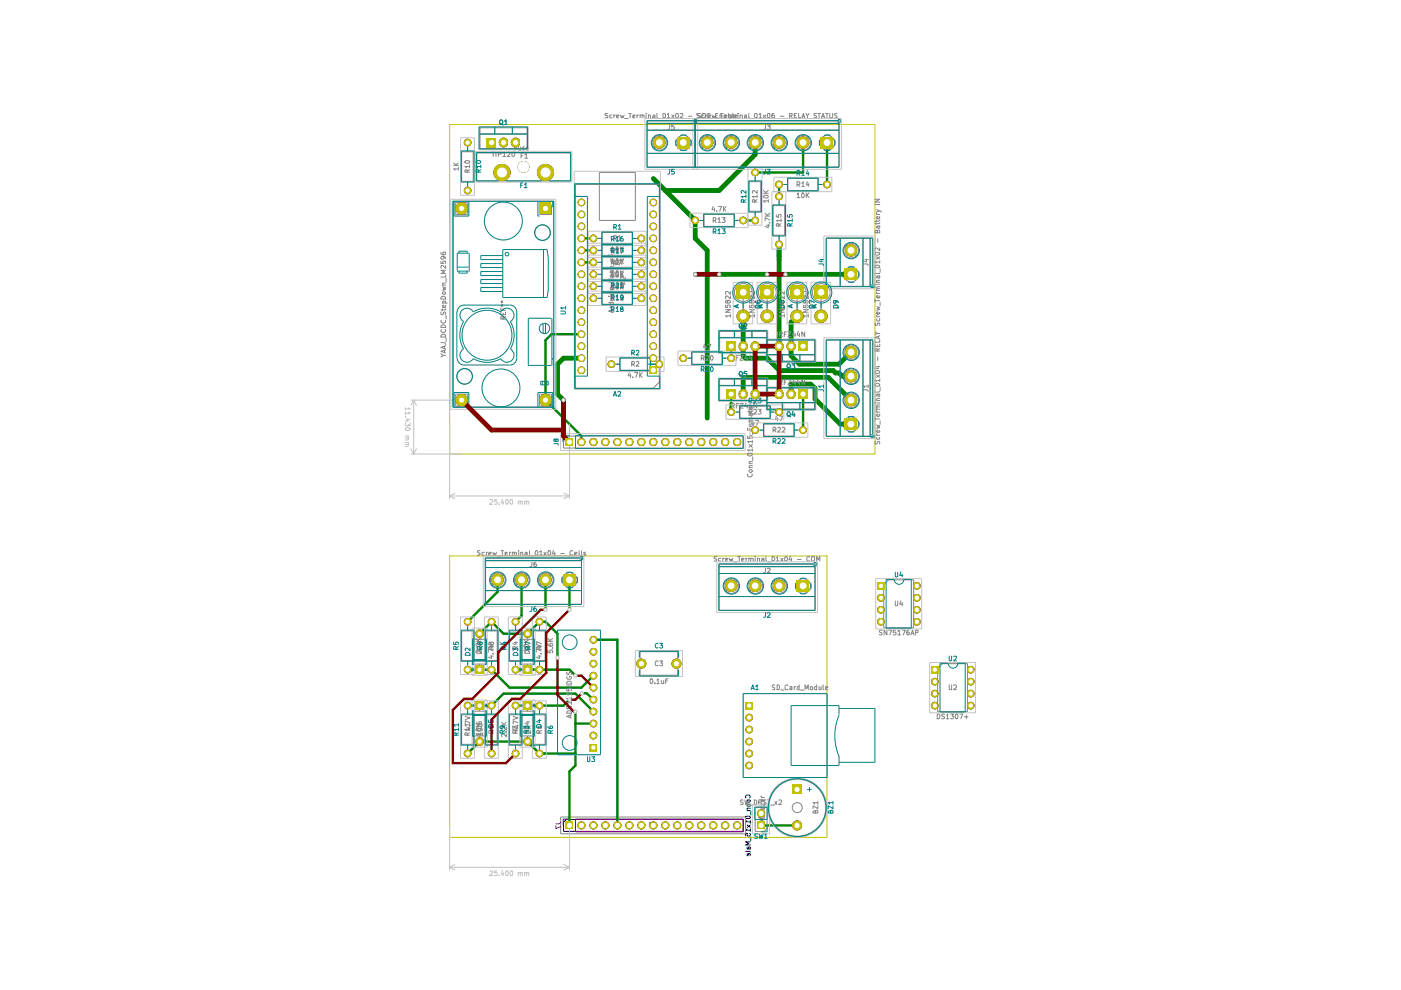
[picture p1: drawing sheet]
<svg xmlns="http://www.w3.org/2000/svg" width="297mm" height="210mm" viewBox="0 0 297 210" stroke-linecap="round" stroke-linejoin="round" font-family="sans-serif">
<g fill="none" stroke="#000084" stroke-width=".21">
<path d="M120.1 173.7h37.5v2.6h-38.1v-2zM138.4 174.4h-.6l.4 1M138.9 174.4v.9l.3 .1M158.1 173.1h.7l.3 .3-.3 .2h-.6l-.1-.1zM158.2 169.2l-.1-.5 .2-.1h.5l.3 .3-.2 .3M158.3 174l-.2 .2h1M158.3 175.8l-.2 .2h1M158.4 179.6v.4h.7M158.4 170.5h.7M158.4 171.4h.7M158.4 174.9l.7 .5M158.5 169.6h.4l.2 .2-.1 .2h-.6z"/>
<path d="M158.5 170.5v.4h.6M158.5 171.4v.5h.6M158.9 176.7l.2 .2-.1 .3-.4 .1-.2-.3 .1-.3h-.4v.5M159.1 178.5h-1l.6 .3-.6 .4h1M159.1 174v.6M159.1 175.8v.5M159.1 174.9l-.7 .5M159.2 172v.8M159.2 177.5v.7M158.1 180.5h.9l.1 .2M158.6 180l.1-.4 .4 .1-.1 .3M158.7 181l-.1 .4h-.2v-.4h.6v.4"/>
</g>
<path d="M118.9 173.2h39.2v3.6h-39.2z" fill="none" stroke="#848484" stroke-width=".21"/>
<path d="M117.9 175.1v.6l1-.4M118.9 174.3l-.4 .4h-.6M120.7 173.7h-1.3v1.3M122 173.7h35.6v2.7h-35.6z" fill="none" stroke="#840084" stroke-width=".21"/>
<g fill="#848400">
<path d="M113.8 131.3l.6-.3v1.6a.8 .8 0 0 1-.8-.5 .8 .8 0 0 1 .2-.8z"/>
<path d="M114.4 131a.8 .8 0 0 1 .8 .8 .8 .8 0 0 1-.8 .8z"/>
<path d="M108.7 131.3l.6-.3v1.6a.8 .8 0 0 1-.7-.5 .8 .8 0 0 1 .1-.8z"/>
<path d="M109.3 131a.8 .8 0 0 1 .8 .8 .8 .8 0 0 1-.8 .8z"/>
<path d="M110.9 141.1h1.8v1.8h-1.8z"/>
<path d="M111.2 133.7l.6-.2v1.8a.9 .9 0 0 1-.8-.6 .9 .9 0 0 1 .2-1z"/>
<path d="M111.8 133.5a.9 .9 0 0 1 .9 .9 .9 .9 0 0 1-.9 .9z"/>
<path d="M110.9 148.7h1.8v1.8h-1.8z"/>
<path d="M98.6 131.3l.5-.3v1.6a.8 .8 0 0 1-.7-.5 .8 .8 0 0 1 .2-.8z"/>
<path d="M99.1 131a.8 .8 0 0 1 .8 .8 .8 .8 0 0 1-.8 .8z"/>
<path d="M101 133.7l.7-.2v1.8a.9 .9 0 0 1-.8-.6 .9 .9 0 0 1 .1-1z"/>
<path d="M101.7 133.5a.9 .9 0 0 1 .9 .9 .9 .9 0 0 1-.9 .9z"/>
<path d="M100.8 141.1h1.7v1.8h-1.7z"/>
<path d="M103.7 131.3l.5-.3v1.6a.8 .8 0 0 1-.7-.5 .8 .8 0 0 1 .2-.8z"/>
<path d="M104.2 131a.8 .8 0 0 1 .8 .8 .8 .8 0 0 1-.8 .8z"/>
<path d="M109.3 159a.8 .8 0 0 1 .8 .8 .8 .8 0 0 1-.8 .8z"/>
<path d="M108.7 159.2l.6-.2v1.6a.8 .8 0 0 1-.7-.5 .8 .8 0 0 1 .1-.9z"/>
<path d="M100.8 148.7h1.7v1.8h-1.7z"/>
<path d="M101.7 156.3a.9 .9 0 0 1 .9 .9 .9 .9 0 0 1-.9 .9z"/>
<path d="M101 156.6l.7-.3v1.8a.9 .9 0 0 1-.8-.5 .9 .9 0 0 1 .1-1z"/>
<path d="M104.2 159a.8 .8 0 0 1 .8 .8 .8 .8 0 0 1-.8 .8z"/>
<path d="M103.7 159.2l.5-.2v1.6a.8 .8 0 0 1-.7-.5 .8 .8 0 0 1 .2-.9z"/>
<path d="M98.6 149l.5-.2v1.6a.8 .8 0 0 1-.7-.5 .8 .8 0 0 1 .2-.9z"/>
<path d="M99.1 148.8a.8 .8 0 0 1 .8 .8 .8 .8 0 0 1-.8 .8z"/>
<path d="M119.4 121.7h2.6v2.5h-2.6z"/>
<path d="M168 166.4h1.9v2h-1.9z"/>
<path d="M160.5 174.2h1.7v1.7h-1.7z"/>
<path d="M160.5 172.5h1.7a.85 .85 0 0 1-.8 .8 .85 .85 0 0 1-.9-.8z"/>
<path d="M160.8 171.9a.85 .85 0 0 1 .9-.2 .85 .85 0 0 1 .5 .8h-1.7z"/>
<path d="M156.3 174.2a.85 .85 0 0 1 .8 .8 .85 .85 0 0 1-.8 .9z"/>
<path d="M155.7 174.4l.6-.2v1.7a.85 .85 0 0 1-.8-.6 .85 .85 0 0 1 .2-.9z"/>
<path d="M158.1 148.8h1.5v1.6h-1.5z"/>
<path d="M168.9 122.9h2.6v2.6h-2.6z"/>
<path d="M122.5 45.5h1.6a.8 .8 0 0 1-.8 .8 .8 .8 0 0 1-.8-.8z"/>
<path d="M122.7 44.9a.8 .8 0 0 1 .9-.2 .8 .8 0 0 1 .5 .8h-1.6z"/>
<path d="M122.5 48h1.6a.8 .8 0 0 1-.8 .8 .8 .8 0 0 1-.8-.8z"/>
<path d="M122.7 47.4a.8 .8 0 0 1 .9-.1 .8 .8 0 0 1 .5 .7h-1.6z"/>
<path d="M122.5 50.5h1.6a.8 .8 0 0 1-.8 .8 .8 .8 0 0 1-.8-.8z"/>
<path d="M122.7 50a.8 .8 0 0 1 .9-.2 .8 .8 0 0 1 .5 .7h-1.6z"/>
<path d="M122.5 42.9h1.6a.8 .8 0 0 1-.8 .8 .8 .8 0 0 1-.8-.8z"/>
<path d="M122.7 42.4a.8 .8 0 0 1 .9-.2 .8 .8 0 0 1 .5 .7h-1.6z"/>
<path d="M108.6 29.5a.95 .95 0 0 1 1.1-.2 .95 .95 0 0 1 .6 .8h-1.9z"/>
<path d="M108.4 30.3h1.9a.95 .95 0 0 1-1 1 .95 .95 0 0 1-.9-1z"/>
<path d="M108.3 30.1h1.9v.2h-1.9z"/>
<path d="M114.4 42.9h2.5v2.6h-2.5z"/>
<path d="M106.1 29.5a.95 .95 0 0 1 1-.2 .95 .95 0 0 1 .6 .8h-1.9z"/>
<path d="M105.8 30.3h1.9a.95 .95 0 0 1-.9 1 .95 .95 0 0 1-1-1z"/>
<path d="M105.7 30.1h2v.2h-2z"/>
<path d="M103.2 29.2h2v2h-2z"/>
<path d="M99.1 39.6a.8 .8 0 0 1 .8 .8 .8 .8 0 0 1-.8 .8z"/>
<path d="M98.6 39.8l.5-.2v1.6a.8 .8 0 0 1-.7-.5 .8 .8 0 0 1 .2-.9z"/>
<path d="M135.4 50a.8 .8 0 0 1 .9-.2 .8 .8 0 0 1 .5 .7h-1.6z"/>
<path d="M135.2 50.5h1.6a.8 .8 0 0 1-.8 .8 .8 .8 0 0 1-.8-.8z"/>
<path d="M135.4 52.5a.8 .8 0 0 1 .9-.2 .8 .8 0 0 1 .5 .8h-1.6z"/>
<path d="M135.2 53.1h1.6a.8 .8 0 0 1-.8 .8 .8 .8 0 0 1-.8-.8z"/>
<path d="M135.4 55.1a.8 .8 0 0 1 .9-.2 .8 .8 0 0 1 .5 .7h-1.6z"/>
<path d="M135.2 55.6h1.6a.8 .8 0 0 1-.8 .8 .8 .8 0 0 1-.8-.8z"/>
<path d="M122.5 53.1h1.6a.8 .8 0 0 1-.8 .8 .8 .8 0 0 1-.8-.8z"/>
<path d="M122.7 52.5a.8 .8 0 0 1 .9-.2 .8 .8 0 0 1 .5 .8h-1.6z"/>
<path d="M122.5 55.6h1.6a.8 .8 0 0 1-.8 .8 .8 .8 0 0 1-.8-.8z"/>
<path d="M122.7 55.1a.8 .8 0 0 1 .9-.2 .8 .8 0 0 1 .5 .7h-1.6z"/>
<path d="M125 58.2h1.6a.8 .8 0 0 1-.8 .8 .8 .8 0 0 1-.8-.8z"/>
<path d="M125.2 57.6a.8 .8 0 0 1 .9-.2 .8 .8 0 0 1 .5 .8h-1.6z"/>
<path d="M137.7 65.8h1.6a.8 .8 0 0 1-.8 .8 .8 .8 0 0 1-.8-.8z"/>
<path d="M137.9 65.2a.8 .8 0 0 1 .9-.2 .8 .8 0 0 1 .5 .8h-1.6z"/>
<path d="M137.7 63.2h1.6a.8 .8 0 0 1-.8 .8 .8 .8 0 0 1-.8-.8z"/>
<path d="M137.9 62.7a.8 .8 0 0 1 .9-.2 .8 .8 0 0 1 .5 .7h-1.6z"/>
<path d="M137.7 60.7h1.6a.8 .8 0 0 1-.8 .8 .8 .8 0 0 1-.8-.8z"/>
<path d="M137.9 60.1a.8 .8 0 0 1 .9-.1 .8 .8 0 0 1 .5 .7h-1.6z"/>
<path d="M137.7 58.2h1.6a.8 .8 0 0 1-.8 .8 .8 .8 0 0 1-.8-.8z"/>
<path d="M137.9 57.6a.8 .8 0 0 1 .9-.2 .8 .8 0 0 1 .5 .8h-1.6z"/>
<path d="M137.7 55.6h1.6a.8 .8 0 0 1-.8 .8 .8 .8 0 0 1-.8-.8z"/>
<path d="M137.9 55.1a.8 .8 0 0 1 .9-.2 .8 .8 0 0 1 .5 .7h-1.6z"/>
<path d="M137.7 53.1h1.6a.8 .8 0 0 1-.8 .8 .8 .8 0 0 1-.8-.8z"/>
<path d="M137.9 52.5a.8 .8 0 0 1 .9-.2 .8 .8 0 0 1 .5 .8h-1.6z"/>
<path d="M137.7 50.5h1.6a.8 .8 0 0 1-.8 .8 .8 .8 0 0 1-.8-.8z"/>
<path d="M137.9 50a.8 .8 0 0 1 .9-.2 .8 .8 0 0 1 .5 .7h-1.6z"/>
<path d="M137.7 48h1.6a.8 .8 0 0 1-.8 .8 .8 .8 0 0 1-.8-.8z"/>
<path d="M137.9 47.4a.8 .8 0 0 1 .9-.1 .8 .8 0 0 1 .5 .7h-1.6z"/>
<path d="M137.7 45.5h1.6a.8 .8 0 0 1-.8 .8 .8 .8 0 0 1-.8-.8z"/>
<path d="M137.9 44.9a.8 .8 0 0 1 .9-.2 .8 .8 0 0 1 .5 .8h-1.6z"/>
<path d="M137.7 42.9h1.6a.8 .8 0 0 1-.8 .8 .8 .8 0 0 1-.8-.8z"/>
<path d="M137.9 42.4a.8 .8 0 0 1 .9-.2 .8 .8 0 0 1 .5 .7h-1.6z"/>
<path d="M174 29h2.6v2.5h-2.6z"/>
<path d="M174.8 38.6a.8 .8 0 0 1 .9-.2 .8 .8 0 0 1 .4 .7h-1.6z"/>
<path d="M174.5 39.1h1.6a.8 .8 0 0 1-.8 .8 .8 .8 0 0 1-.8-.8z"/>
<path d="M165.2 51a.8 .8 0 0 1 .8 .8 .8 .8 0 0 1-.8 .8z"/>
<path d="M164.6 51.3l.6-.3v1.6a.8 .8 0 0 1-.8-.5 .8 .8 0 0 1 .2-.8z"/>
<path d="M179.1 56.9h2.6v2.5h-2.6z"/>
<path d="M143.5 29h2.6v2.5h-2.6z"/>
<path d="M146.6 46.7h1.6a.8 .8 0 0 1-.8 .8 .8 .8 0 0 1-.8-.8z"/>
<path d="M146.8 46.2a.8 .8 0 0 1 .9-.2 .8 .8 0 0 1 .5 .7h-1.6z"/>
<path d="M159.5 36l.6-.2v1.6a.8 .8 0 0 1-.7-.5 .8 .8 0 0 1 .1-.9z"/>
<path d="M160.1 35.8a.8 .8 0 0 1 .8 .8 .8 .8 0 0 1-.8 .8z"/>
<path d="M167.6 60.5h2.7v2.8h-2.7z"/>
<path d="M156.1 60.5h2.8v2.8h-2.8z"/>
<path d="M157.6 65.7a1.4 1.4 0 0 1 1.4 1.4 1.4 1.4 0 0 1-1.4 1.4z"/>
<path d="M156.4 66.2l.7-.5h.5v2.8a1.4 1.4 0 0 1-1.3-.8 1.4 1.4 0 0 1 .1-1.5z"/>
<path d="M161.2 60.5h2.8v2.8h-2.8z"/>
<path d="M162.6 65.7a1.4 1.4 0 0 1 1.4 1.4 1.4 1.4 0 0 1-1.4 1.4z"/>
<path d="M161.5 66.2l.7-.5h.4v2.8a1.4 1.4 0 0 1-1.2-.8 1.4 1.4 0 0 1 .1-1.5z"/>
<path d="M169 65.7a1.4 1.4 0 0 1 1.4 1.4 1.4 1.4 0 0 1-1.4 1.4z"/>
<path d="M167.9 66.2l.7-.5h.4v2.8a1.4 1.4 0 0 1-1.3-.8 1.4 1.4 0 0 1 .2-1.5z"/>
<path d="M172.6 60.5h2.8v2.8h-2.8z"/>
<path d="M174.1 65.7a1.4 1.4 0 0 1 1.4 1.4 1.4 1.4 0 0 1-1.4 1.4z"/>
<path d="M172.9 66.2l.7-.5h.5v2.8a1.4 1.4 0 0 1-1.3-.8 1.4 1.4 0 0 1 .1-1.5z"/>
<path d="M197.6 149a.8 .8 0 0 1 .9-.1 .8 .8 0 0 1 .5 .7h-1.6z"/>
<path d="M197.4 149.6h1.6a.8 .8 0 0 1-.8 .8 .8 .8 0 0 1-.8-.8z"/>
<path d="M205.3 144a.8 .8 0 0 1 .8-.2 .8 .8 0 0 1 .5 .7h-1.6z"/>
<path d="M205 144.5h1.6a.8 .8 0 0 1-.8 .8 .8 .8 0 0 1-.8-.8z"/>
<path d="M197.6 146.5a.8 .8 0 0 1 .9-.2 .8 .8 0 0 1 .5 .8h-1.6z"/>
<path d="M197.4 147.1h1.6a.8 .8 0 0 1-.8 .8 .8 .8 0 0 1-.8-.8z"/>
<path d="M205.3 146.5a.8 .8 0 0 1 .8-.2 .8 .8 0 0 1 .5 .8h-1.6z"/>
<path d="M205 147.1h1.6a.8 .8 0 0 1-.8 .8 .8 .8 0 0 1-.8-.8z"/>
<path d="M205.3 149a.8 .8 0 0 1 .8-.1 .8 .8 0 0 1 .5 .7h-1.6z"/>
<path d="M205 149.6h1.6a.8 .8 0 0 1-.8 .8 .8 .8 0 0 1-.8-.8z"/>
<path d="M205.3 141.4a.8 .8 0 0 1 .8-.2 .8 .8 0 0 1 .5 .8h-1.6z"/>
<path d="M205 142h1.6a.8 .8 0 0 1-.8 .8 .8 .8 0 0 1-.8-.8z"/>
<path d="M197.6 144a.8 .8 0 0 1 .9-.2 .8 .8 0 0 1 .5 .7h-1.6z"/>
<path d="M197.4 144.5h1.6a.8 .8 0 0 1-.8 .8 .8 .8 0 0 1-.8-.8z"/>
<path d="M197.4 141.2h1.6v1.5h-1.6z"/>
<path d="M193.8 131.3a.8 .8 0 0 1 .9-.2 .8 .8 0 0 1 .5 .7h-1.6z"/>
<path d="M193.6 131.8h1.6a.8 .8 0 0 1-.8 .8 .8 .8 0 0 1-.8-.8z"/>
<path d="M193.8 128.7a.8 .8 0 0 1 .9-.2 .8 .8 0 0 1 .5 .8h-1.6z"/>
<path d="M193.6 129.3h1.6a.8 .8 0 0 1-.8 .8 .8 .8 0 0 1-.8-.8z"/>
<path d="M193.8 126.2a.8 .8 0 0 1 .9-.2 .8 .8 0 0 1 .5 .7h-1.6z"/>
<path d="M193.6 126.7h1.6a.8 .8 0 0 1-.8 .8 .8 .8 0 0 1-.8-.8z"/>
<path d="M193.8 123.6a.8 .8 0 0 1 .9-.1 .8 .8 0 0 1 .5 .7h-1.6z"/>
<path d="M193.6 124.2h1.6a.8 .8 0 0 1-.8 .8 .8 .8 0 0 1-.8-.8z"/>
<path d="M169.2 72.4h2v2h-2z"/>
<path d="M159.4 72.6a.95 .95 0 0 1 1.1-.2 .95 .95 0 0 1 .6 .9h-1.9z"/>
<path d="M159.2 73.5h1.9a.95 .95 0 0 1-1 .9 .95 .95 0 0 1-.9-.9z"/>
<path d="M159.1 73.3h1.9v.2h-1.9z"/>
<path d="M156.9 72.6a.95 .95 0 0 1 1-.2 .95 .95 0 0 1 .6 .9h-1.9z"/>
<path d="M156.6 73.5h1.9a.95 .95 0 0 1-.9 .9 .95 .95 0 0 1-1-.9z"/>
<path d="M156.5 73.3h2v.2h-2z"/>
<path d="M166.8 73.5h1.9a.95 .95 0 0 1-1 .9 .95 .95 0 0 1-.9-.9z"/>
<path d="M167.1 72.6a.95 .95 0 0 1 1-.2 .95 .95 0 0 1 .6 .9h-1.9z"/>
<path d="M166.7 73.3h2v.2h-2z"/>
<path d="M164.2 73.5h1.9a.95 .95 0 0 1-.9 .9 .95 .95 0 0 1-1-.9z"/>
<path d="M164.5 72.6a.95 .95 0 0 1 1-.2 .95 .95 0 0 1 .6 .9h-1.9z"/>
<path d="M164.2 73.3h1.9v.2h-1.9z"/>
<path d="M179.1 88.6h2.6v2.6h-2.6z"/>
<path d="M185.9 123.4h1.6v1.6h-1.6z"/>
<path d="M186.2 126.2a.8 .8 0 0 1 .9-.2 .8 .8 0 0 1 .5 .7h-1.6z"/>
<path d="M186 126.7h1.6a.8 .8 0 0 1-.8 .8 .8 .8 0 0 1-.8-.8z"/>
<path d="M186.2 128.7a.8 .8 0 0 1 .9-.2 .8 .8 0 0 1 .5 .8h-1.6z"/>
<path d="M186 129.3h1.6a.8 .8 0 0 1-.8 .8 .8 .8 0 0 1-.8-.8z"/>
<path d="M186.2 131.3a.8 .8 0 0 1 .9-.2 .8 .8 0 0 1 .5 .7h-1.6z"/>
<path d="M186 131.8h1.6a.8 .8 0 0 1-.8 .8 .8 .8 0 0 1-.8-.8z"/>
<path d="M154 72.4h2v2h-2z"/>
<path d="M154 82.6h2v2h-2z"/>
<path d="M156.9 82.8a.95 .95 0 0 1 1-.2 .95 .95 0 0 1 .6 .9h-1.9z"/>
<path d="M156.6 83.7h1.9a.95 .95 0 0 1-.9 .9 .95 .95 0 0 1-1-.9z"/>
<path d="M156.5 83.5h2v.2h-2z"/>
<path d="M169.2 82.6h2v2h-2z"/>
<path d="M166.8 83.7h1.9a.95 .95 0 0 1-1 .9 .95 .95 0 0 1-.9-.9z"/>
<path d="M167.1 82.8a.95 .95 0 0 1 1-.2 .95 .95 0 0 1 .6 .9h-1.9z"/>
<path d="M166.7 83.5h2v.2h-2z"/>
<path d="M164.2 83.7h1.9a.95 .95 0 0 1-.9 .9 .95 .95 0 0 1-1-.9z"/>
<path d="M164.5 82.8a.95 .95 0 0 1 1-.2 .95 .95 0 0 1 .6 .9h-1.9z"/>
<path d="M164.2 83.5h1.9v.2h-1.9z"/>
<path d="M164.6 86.8a.8 .8 0 0 1 .9-.2 .8 .8 0 0 1 .5 .8h-1.6z"/>
<path d="M164.4 87.4h1.6a.8 .8 0 0 1-.8 .8 .8 .8 0 0 1-.8-.8z"/>
<path d="M159.4 82.8a.95 .95 0 0 1 1.1-.2 .95 .95 0 0 1 .6 .9h-1.9z"/>
<path d="M159.2 83.7h1.9a.95 .95 0 0 1-1 .9 .95 .95 0 0 1-.9-.9z"/>
<path d="M159.1 83.5h1.9v.2h-1.9z"/>
<path d="M159.3 91.2h1.6a.8 .8 0 0 1-.8 .8 .8 .8 0 0 1-.8-.8z"/>
<path d="M159.5 90.6a.8 .8 0 0 1 .9-.2 .8 .8 0 0 1 .5 .8h-1.6z"/>
<path d="M153.2 93.1l.6-.2v1.7a.85 .85 0 0 1-.8-.5 .85 .85 0 0 1 .2-1z"/>
<path d="M153.8 92.9a.85 .85 0 0 1 .8 .8 .85 .85 0 0 1-.8 .9z"/>
<path d="M155.7 93.1l.6-.2v1.7a.85 .85 0 0 1-.8-.5 .85 .85 0 0 1 .2-1z"/>
<path d="M156.3 92.9a.85 .85 0 0 1 .8 .8 .85 .85 0 0 1-.8 .9z"/>
<path d="M111.8 156.3a.9 .9 0 0 1 .9 .9 .9 .9 0 0 1-.9 .9z"/>
<path d="M111.2 156.6l.6-.3v1.8a.9 .9 0 0 1-.8-.5 .9 .9 0 0 1 .2-1z"/>
<path d="M114.4 159a.8 .8 0 0 1 .8 .8 .8 .8 0 0 1-.8 .8z"/>
<path d="M113.8 159.2l.6-.2v1.6a.8 .8 0 0 1-.8-.5 .8 .8 0 0 1 .2-.9z"/>
<path d="M125.1 157.7h1.5v1.6h-1.5z"/>
<path d="M119.9 174.2h1.7v1.7h-1.7z"/>
<path d="M123.3 174.2a.85 .85 0 0 1 .8 .8 .85 .85 0 0 1-.8 .9z"/>
<path d="M122.7 174.4l.6-.2v1.7a.85 .85 0 0 1-.8-.6 .85 .85 0 0 1 .2-.9z"/>
<path d="M125.8 174.2a.85 .85 0 0 1 .9 .8 .85 .85 0 0 1-.9 .9z"/>
<path d="M125.2 174.4l.6-.2v1.7a.85 .85 0 0 1-.8-.6 .85 .85 0 0 1 .2-.9z"/>
<path d="M128.4 174.2a.85 .85 0 0 1 .8 .8 .85 .85 0 0 1-.8 .9z"/>
<path d="M127.8 174.4l.6-.2v1.7a.85 .85 0 0 1-.8-.6 .85 .85 0 0 1 .2-.9z"/>
<path d="M130.9 174.2a.85 .85 0 0 1 .8 .8 .85 .85 0 0 1-.8 .9z"/>
<path d="M130.3 174.4l.6-.2v1.7a.85 .85 0 0 1-.8-.6 .85 .85 0 0 1 .2-.9z"/>
<path d="M133.4 174.2a.85 .85 0 0 1 .9 .8 .85 .85 0 0 1-.9 .9z"/>
<path d="M132.8 174.4l.6-.2v1.7a.85 .85 0 0 1-.8-.6 .85 .85 0 0 1 .2-.9z"/>
<path d="M136 174.2a.85 .85 0 0 1 .8 .8 .85 .85 0 0 1-.8 .9z"/>
<path d="M135.4 174.4l.6-.2v1.7a.85 .85 0 0 1-.8-.6 .85 .85 0 0 1 .2-.9z"/>
<path d="M138.5 174.2a.85 .85 0 0 1 .9 .8 .85 .85 0 0 1-.9 .9z"/>
<path d="M137.9 174.4l.6-.2v1.7a.85 .85 0 0 1-.8-.6 .85 .85 0 0 1 .2-.9z"/>
<path d="M141.1 174.2a.85 .85 0 0 1 .8 .8 .85 .85 0 0 1-.8 .9z"/>
<path d="M140.5 174.4l.6-.2v1.7a.85 .85 0 0 1-.8-.6 .85 .85 0 0 1 .2-.9z"/>
<path d="M143.6 174.2a.85 .85 0 0 1 .8 .8 .85 .85 0 0 1-.8 .9z"/>
<path d="M143 174.4l.6-.2v1.7a.85 .85 0 0 1-.8-.6 .85 .85 0 0 1 .2-.9z"/>
<path d="M146.1 174.2a.85 .85 0 0 1 .9 .8 .85 .85 0 0 1-.9 .9z"/>
<path d="M145.5 174.4l.6-.2v1.7a.85 .85 0 0 1-.8-.6 .85 .85 0 0 1 .2-.9z"/>
<path d="M148.7 174.2a.85 .85 0 0 1 .8 .8 .85 .85 0 0 1-.8 .9z"/>
<path d="M148.1 174.4l.6-.2v1.7a.85 .85 0 0 1-.8-.6 .85 .85 0 0 1 .2-.9z"/>
<path d="M151.2 174.2a.85 .85 0 0 1 .9 .8 .85 .85 0 0 1-.9 .9z"/>
<path d="M150.6 174.4l.6-.2v1.7a.85 .85 0 0 1-.8-.6 .85 .85 0 0 1 .2-.9z"/>
<path d="M153.8 174.2a.85 .85 0 0 1 .8 .8 .85 .85 0 0 1-.8 .9z"/>
<path d="M153.2 174.4l.6-.2v1.7a.85 .85 0 0 1-.8-.6 .85 .85 0 0 1 .2-.9z"/>
<path d="M137.7 77.7h1.6v1.5h-1.6z"/>
<path d="M137.7 75.9h1.6a.8 .8 0 0 1-.8 .8 .8 .8 0 0 1-.8-.8z"/>
<path d="M137.9 75.4a.8 .8 0 0 1 .9-.2 .8 .8 0 0 1 .5 .7h-1.6z"/>
<path d="M137.7 73.4h1.6a.8 .8 0 0 1-.8 .8 .8 .8 0 0 1-.8-.8z"/>
<path d="M137.9 72.8a.8 .8 0 0 1 .9-.1 .8 .8 0 0 1 .5 .7h-1.6z"/>
<path d="M137.7 70.9h1.6a.8 .8 0 0 1-.8 .8 .8 .8 0 0 1-.8-.8z"/>
<path d="M137.9 70.3a.8 .8 0 0 1 .9-.2 .8 .8 0 0 1 .5 .8h-1.6z"/>
<path d="M137.7 68.3h1.6a.8 .8 0 0 1-.8 .8 .8 .8 0 0 1-.8-.8z"/>
<path d="M137.9 67.8a.8 .8 0 0 1 .9-.2 .8 .8 0 0 1 .5 .7h-1.6z"/>
<path d="M139.2 76.7a.8 .8 0 0 1 .9-.2 .8 .8 0 0 1 .5 .7h-1.6z"/>
<path d="M139 77.2h1.6a.8 .8 0 0 1-.8 .8 .8 .8 0 0 1-.8-.8z"/>
<path d="M144.1 75.9h1.6a.8 .8 0 0 1-.8 .8 .8 .8 0 0 1-.8-.8z"/>
<path d="M144.3 75.4a.8 .8 0 0 1 .9-.2 .8 .8 0 0 1 .5 .7h-1.6z"/>
<path d="M122.5 58.2h1.6a.8 .8 0 0 1-.8 .8 .8 .8 0 0 1-.8-.8z"/>
<path d="M122.7 57.6a.8 .8 0 0 1 .9-.2 .8 .8 0 0 1 .5 .8h-1.6z"/>
<path d="M122.5 60.7h1.6a.8 .8 0 0 1-.8 .8 .8 .8 0 0 1-.8-.8z"/>
<path d="M122.7 60.1a.8 .8 0 0 1 .9-.1 .8 .8 0 0 1 .5 .7h-1.6z"/>
<path d="M122.5 63.2h1.6a.8 .8 0 0 1-.8 .8 .8 .8 0 0 1-.8-.8z"/>
<path d="M122.7 62.7a.8 .8 0 0 1 .9-.2 .8 .8 0 0 1 .5 .7h-1.6z"/>
<path d="M122.5 65.8h1.6a.8 .8 0 0 1-.8 .8 .8 .8 0 0 1-.8-.8z"/>
<path d="M122.7 65.2a.8 .8 0 0 1 .9-.2 .8 .8 0 0 1 .5 .8h-1.6z"/>
<path d="M122.5 68.3h1.6a.8 .8 0 0 1-.8 .8 .8 .8 0 0 1-.8-.8z"/>
<path d="M122.7 67.8a.8 .8 0 0 1 .9-.2 .8 .8 0 0 1 .5 .7h-1.6z"/>
<path d="M125 63.2h1.6a.8 .8 0 0 1-.8 .8 .8 .8 0 0 1-.8-.8z"/>
<path d="M125.2 62.7a.8 .8 0 0 1 .9-.2 .8 .8 0 0 1 .5 .7h-1.6z"/>
<path d="M125 60.7h1.6a.8 .8 0 0 1-.8 .8 .8 .8 0 0 1-.8-.8z"/>
<path d="M125.2 60.1a.8 .8 0 0 1 .9-.1 .8 .8 0 0 1 .5 .7h-1.6z"/>
<path d="M122.5 70.9h1.6a.8 .8 0 0 1-.8 .8 .8 .8 0 0 1-.8-.8z"/>
<path d="M122.7 70.3a.8 .8 0 0 1 .9-.2 .8 .8 0 0 1 .5 .8h-1.6z"/>
<path d="M122.5 73.4h1.6a.8 .8 0 0 1-.8 .8 .8 .8 0 0 1-.8-.8z"/>
<path d="M122.7 72.8a.8 .8 0 0 1 .9-.1 .8 .8 0 0 1 .5 .7h-1.6z"/>
<path d="M122.5 75.9h1.6a.8 .8 0 0 1-.8 .8 .8 .8 0 0 1-.8-.8z"/>
<path d="M122.7 75.4a.8 .8 0 0 1 .9-.2 .8 .8 0 0 1 .5 .7h-1.6z"/>
<path d="M122.5 78.5h1.6a.8 .8 0 0 1-.8 .8 .8 .8 0 0 1-.8-.8z"/>
<path d="M122.7 77.9a.8 .8 0 0 1 .9-.2 .8 .8 0 0 1 .5 .8h-1.6z"/>
<path d="M119.9 92.9h1.7v1.7h-1.7z"/>
<path d="M122.7 93.1l.6-.2v1.7a.85 .85 0 0 1-.8-.5 .85 .85 0 0 1 .2-1z"/>
<path d="M123.3 92.9a.85 .85 0 0 1 .8 .8 .85 .85 0 0 1-.8 .9z"/>
<path d="M125.2 93.1l.6-.2v1.7a.85 .85 0 0 1-.8-.5 .85 .85 0 0 1 .2-1z"/>
<path d="M125.8 92.9a.85 .85 0 0 1 .9 .8 .85 .85 0 0 1-.9 .9z"/>
<path d="M127.8 93.1l.6-.2v1.7a.85 .85 0 0 1-.8-.5 .85 .85 0 0 1 .2-1z"/>
<path d="M128.4 92.9a.85 .85 0 0 1 .8 .8 .85 .85 0 0 1-.8 .9z"/>
<path d="M130.3 93.1l.6-.2v1.7a.85 .85 0 0 1-.8-.5 .85 .85 0 0 1 .2-1z"/>
<path d="M130.9 92.9a.85 .85 0 0 1 .8 .8 .85 .85 0 0 1-.8 .9z"/>
<path d="M132.8 93.1l.6-.2v1.7a.85 .85 0 0 1-.8-.5 .85 .85 0 0 1 .2-1z"/>
<path d="M133.4 92.9a.85 .85 0 0 1 .9 .8 .85 .85 0 0 1-.9 .9z"/>
<path d="M135.4 93.1l.6-.2v1.7a.85 .85 0 0 1-.8-.5 .85 .85 0 0 1 .2-1z"/>
<path d="M136 92.9a.85 .85 0 0 1 .8 .8 .85 .85 0 0 1-.8 .9z"/>
<path d="M137.9 93.1l.6-.2v1.7a.85 .85 0 0 1-.8-.5 .85 .85 0 0 1 .2-1z"/>
<path d="M138.5 92.9a.85 .85 0 0 1 .9 .8 .85 .85 0 0 1-.9 .9z"/>
<path d="M140.5 93.1l.6-.2v1.7a.85 .85 0 0 1-.8-.5 .85 .85 0 0 1 .2-1z"/>
<path d="M141.1 92.9a.85 .85 0 0 1 .8 .8 .85 .85 0 0 1-.8 .9z"/>
<path d="M143 93.1l.6-.2v1.7a.85 .85 0 0 1-.8-.5 .85 .85 0 0 1 .2-1z"/>
<path d="M143.6 92.9a.85 .85 0 0 1 .8 .8 .85 .85 0 0 1-.8 .9z"/>
<path d="M145.5 93.1l.6-.2v1.7a.85 .85 0 0 1-.8-.5 .85 .85 0 0 1 .2-1z"/>
<path d="M146.1 92.9a.85 .85 0 0 1 .9 .8 .85 .85 0 0 1-.9 .9z"/>
<path d="M148.1 93.1l.6-.2v1.7a.85 .85 0 0 1-.8-.5 .85 .85 0 0 1 .2-1z"/>
<path d="M148.7 92.9a.85 .85 0 0 1 .8 .8 .85 .85 0 0 1-.8 .9z"/>
<path d="M150.6 93.1l.6-.2v1.7a.85 .85 0 0 1-.8-.5 .85 .85 0 0 1 .2-1z"/>
<path d="M151.2 92.9a.85 .85 0 0 1 .9 .8 .85 .85 0 0 1-.9 .9z"/>
<circle cx="114.4" cy="142" r=".8"/>
<circle cx="109.3" cy="142" r=".8"/>
<circle cx="109.3" cy="149.6" r=".8"/>
<circle cx="114.4" cy="149.6" r=".8"/>
<circle cx="99.1" cy="142" r=".8"/>
<circle cx="104.2" cy="142" r=".8"/>
<circle cx="104.2" cy="149.6" r=".8"/>
<circle cx="99.1" cy="159.8" r=".8"/>
<circle cx="115.7" cy="122.9" r="1.31"/>
<circle cx="110.6" cy="122.9" r="1.31"/>
<circle cx="105.5" cy="122.9" r="1.31"/>
<circle cx="125.8" cy="145.8" r=".8"/>
<circle cx="125.8" cy="143.3" r=".8"/>
<circle cx="125.8" cy="140.7" r=".8"/>
<circle cx="125.8" cy="138.2" r=".8"/>
<circle cx="125.8" cy="135.6" r=".8"/>
<circle cx="158.8" cy="152.1" r=".8"/>
<circle cx="158.8" cy="154.7" r=".8"/>
<circle cx="158.8" cy="157.2" r=".8"/>
<circle cx="158.8" cy="159.8" r=".8"/>
<circle cx="158.8" cy="162.3" r=".8"/>
<circle cx="169" cy="175" r="1.06"/>
<circle cx="155" cy="124.2" r="1.31"/>
<circle cx="160.1" cy="124.2" r="1.31"/>
<circle cx="165.2" cy="124.2" r="1.31"/>
<circle cx="125.8" cy="50.5" r=".8"/>
<circle cx="115.7" cy="36.6" r="1.82"/>
<circle cx="111" cy="35.4" r="1.23"/>
<circle cx="106.4" cy="36.6" r="1.82"/>
<circle cx="99.1" cy="30.2" r=".8"/>
<circle cx="97.9" cy="44.2" r="1.31"/>
<circle cx="136" cy="63.2" r=".8"/>
<circle cx="136" cy="60.7" r=".8"/>
<circle cx="136" cy="58.2" r=".8"/>
<circle cx="125.8" cy="53.1" r=".8"/>
<circle cx="125.8" cy="55.6" r=".8"/>
<circle cx="170.3" cy="30.2" r="1.31"/>
<circle cx="180.4" cy="53.1" r="1.31"/>
<circle cx="149.9" cy="30.2" r="1.31"/>
<circle cx="139.8" cy="30.2" r="1.31"/>
<circle cx="165.2" cy="30.2" r="1.31"/>
<circle cx="160.1" cy="30.2" r="1.31"/>
<circle cx="155" cy="30.2" r="1.31"/>
<circle cx="160.1" cy="46.7" r=".8"/>
<circle cx="157.6" cy="46.7" r=".8"/>
<circle cx="165.2" cy="39.1" r=".8"/>
<circle cx="165.2" cy="41.7" r=".8"/>
<circle cx="180.4" cy="84.8" r="1.31"/>
<circle cx="180.4" cy="79.8" r="1.31"/>
<circle cx="180.4" cy="74.7" r="1.31"/>
<circle cx="155" cy="75.9" r=".8"/>
<circle cx="170.3" cy="91.2" r=".8"/>
<circle cx="155" cy="87.4" r=".8"/>
<circle cx="125.8" cy="156" r=".8"/>
<circle cx="125.8" cy="153.4" r=".8"/>
<circle cx="125.8" cy="150.9" r=".8"/>
<circle cx="125.8" cy="148.3" r=".8"/>
<circle cx="136" cy="140.7" r="1.06"/>
<circle cx="143.4" cy="140.7" r="1.06"/>
<circle cx="129.6" cy="77.2" r=".8"/>
<circle cx="97.9" cy="84.8" r="1.31"/>
<circle cx="115.7" cy="84.8" r="1.31"/>
</g>
<g fill="none" stroke="#008400" stroke-width=".51">
<path d="M165.2 39.1v2.6M170.3 30.2v6.4h-10.2M175.3 30.2v8.9M123.3 50.5h2.5M123.3 53.1h2.5M123.3 55.6h2.5M157.6 46.7h2.5M123.3 70.9h-6.4l-1.2 1.2v12.7l7.6 7.7v1.2M155 73.4v2.5M155 83.6v3.8M170.3 83.6v7.6M101.7 134.4l2.5-2.6 2.6 2.6h5l2.6-2.6h1.3l2.5 2.6v5"/>
<path d="M105.5 122.9v2.6l-6.4 6.3M110.6 122.9v7.7l-1.3 1.2M115.7 122.9v6.4M120.7 122.9v6.4M125.8 135.6h5.1M99.1 142h5.1l3.8 3.8h15.3M109.3 142h11.4l1.3 1.3M120.7 148.3l-1.2 1.3h-10.2M122 147.1h-15.2l-2.6 2.5h-5.1M122 150.9v8.9h-7.6l-2.6-2.6h-10.1l-2.6 2.6"/>
</g>
<path d="M138.5 37.8l2.6 2.6M160.1 30.2v2.6l-7.6 7.6h-11.4M141.1 40.4l6.3 6.3v3.8l2.5 2.6v35.5M152.5 58.2h10.1M165.2 51.8v21.6M166.5 58.2h13.9M123.3 75.9h-3.8l-1.3 1.3v6.4l1.3 1.2M157.6 67.1v8.3l.5 .5h4.5l2.7 2.7h11.4l.4 .5h.8l.7 .7h1.8M169 67.1l-1.3 1.2v7.1l1.8 1.8h8.4l2.5-2.5M157.6 83.6v-3.3l.2-.3h17.8l4.8 4.8M167.7 83.6l.1-2.2h4.1l.9 .9v2.3l5.3 5.3h2.3" fill="none" stroke="#008400" stroke-width="1"/>
<circle cx="161.4" cy="175" r=".25" fill="#008400"/>
<path d="M130.9 135.6v39.4M122 159.8v2.5l-1.3 1.3v11.4M122 153.4h3.8M122 147.1l3.8 3.8M123.4 147h1l1.4 1.3M125.8 143.3l-2.5 2.5M161.4 175h7.6" fill="none" stroke="#008400" stroke-width=".51"/>
<path d="M95.3 26.4h90.2v69.9h-90.2zM95.3 117.9h80v59.6h-80z" fill="none" stroke="#c2c200" stroke-width=".21"/>
<g fill="none" stroke="#c2c2c2" stroke-width=".21">
<path d="M97.6 29.2h3v12.2h-3zM100.8 32.1h20.4v6.5h-20.4zM101.5 26.8h10.5v4.9h-10.5zM121.8 36.3h18.2v46.2h-18.2zM136.7 25.1h41.7v10.8h-41.7zM146.9 25.1v10.8M147.9 25.1v10.8M95.6 42.2h22.3v44.6h-22.3zM124.7 49h12.3v15.8h-12.3zM124.7 52.1h12.3M124.7 51.6h12.3M124.7 54.6h12.3"/>
<path d="M124.7 54.1h12.3M124.7 56.6h12.3M124.7 57.1h12.3M124.7 59.2h12.3M124.7 59.7h12.3M155.4 59.9h4.2v8.8h-4.2zM158.6 45.2h-12.3v3.1h12.3v-12.7h2.9v12.2h-2.9M160.5 59.9h4.2v8.8h-4.2zM164.1 40.6v-3h12.3v3h-12.7v12.2h2.9v-12.2M166.9 59.9h4.1v8.8h-4.1zM172 59.9h4.1v8.8h-4.1zM174.7 50h10.8v11.2h-10.8z"/>
<path d="M124.7 61.7h12.3M124.7 62.2h12.3M128.5 75.7h12.3v3h-12.3zM143.8 74.4h12.2v3.1h-12.2zM152.3 70h10.5v4.9h-10.5zM162.5 71.9h10.5v4.9h-10.5zM174.7 71.6h10.8v21.4h-10.8zM85.9 88.4h.1M85.9 86.4v.6M85.9 87.4v.6M85.9 89.2h.7M85.9 92.5h.7"/>
<path d="M85.9 93.8h.7M86 89.7l-.1 .4 .2 .2h.4v-.3l.5 .3v-.6M86 90.8a.58 .58 0 0 1 1 .2 .56 .56 0 0 1-.6 .3 .56 .56 0 0 1-.5-.4zM86.4 92.9l.2 .1-.1 .3h-.6M86.4 94.2l.2 .1-.2 .4h-.5M86.5 92.5l.1 .2-.2 .2h-.5M86.5 93.8l.1 .3-.2 .1h-.5M86.6 86.4l.4 .3h-1.1M86.6 87.4l.4 .2h-1.1M87 89l-.7-.2v.6M87.1 84.8h10.8M87.1 96.3h10.8"/>
<path d="M87.1 95.2l.6 1.1M87.7 84.8v11.5M87.7 84.8l-.6 1.1M87.7 84.8l.6 1.1M88.3 95.2l-.6 1.1M95.3 89.9v15.8M118.9 91.9h39.1v3.6h-39.1zM120.7 89.9v15.8M152.3 80.2h10.5v4.9h-10.5zM153.9 85.9h12.3v3h-12.3zM159 89.7h12.3v3h-12.3zM162.5 82h10.5v5h-10.5z"/>
<path d="M95.3 105.2h25.4M95.3 105.2l1.1 .5M96.4 104.6l-1.1 .6M102.4 117.9h21.4v10.7h-21.4zM103.9 106l.4-.1 .2 .3-.7 .7h.7M105.3 105.9h-.4l-.1 .4h.4l.2 .2-.1 .3h-.5M105.8 106.8v.1M106.5 105.8l-.2 .8h.5M106.7 106.3v.6M107.3 106l.1-.1a.52 .52 0 0 1 .4 .5 .52 .52 0 0 1-.4 .5l-.2-.4zM108.2 106l.3-.1 .2 .2v.6l-.2 .2a.68 .68 0 0 1-.3-.9zM109.9 106.3h.4v.6"/>
<path d="M109.9 106.3v.6M110.3 106.3h.4v.6M111.3 106.3h.4v.6M111.3 106.3v.6M111.7 106.3h.4v.6M119.5 104.6l1.2 .6M120.7 105.2l-1.2 .5M152 119.1h21.3v10.8h-21.3zM97.6 130.8h3v12.2h-3zM100.1 133.2h3.2v10h-3.2zM102.7 130.8h3v12.2h-3zM107.8 130.8h2.9v12.2h-2.9z"/>
<path d="M110.2 133.2h3.3v10h-3.3zM112.9 130.8h2.9v12.2h-2.9zM118.2 133.6h9.1v26.4h-9.1zM134.7 137.9h10v5.5h-10zM185.7 122.7h9.7v10.6h-9.7zM97.6 148.6h3v12.2h-3zM100.1 148.4h3.2v10h-3.2zM102.7 148.6h3v12.2h-3zM107.8 148.6h2.9v12.2h-2.9zM110.2 148.4h3.3v10h-3.3zM112.9 148.6h2.9v12.2h-2.9zM157.6 147.1h17.7v17.7h-17.7z"/>
<path d="M197.1 140.5h9.7v10.6h-9.7zM95.3 175v9.5M120.7 175v9.5M159.5 170.7h3.7v6.1h-3.7zM95.3 183.9h25.4M95.3 183.9l1.1 .6M96.4 183.3l-1.1 .6M103.9 184.7h.4l.2 .2-.7 .8h.7M105.3 184.7h-.4l-.1 .4 .4-.1 .2 .3-.1 .3h-.5M105.8 185.6v.1M106.5 184.6l-.2 .7h.5M106.7 185v.7"/>
<path d="M107.3 184.7h.1a.52 .52 0 0 1 .4 .4 .52 .52 0 0 1-.4 .6l-.2-.4zM108.2 184.7h.3l.2 .1v.6l-.2 .3a.68 .68 0 0 1-.3-1zM109.9 185.1l.4-.1v.7M109.9 185v.7M110.3 185.1l.4-.1v.7M111.3 185.1h.4v.6M111.3 185v.7M111.7 185.1h.4v.6M119.5 183.3l1.2 .6M120.7 183.9l-1.2 .6"/>
<circle cx="169" cy="171.2" r="6.3"/>
</g>
<g fill="none" stroke="#848484" stroke-width=".21">
<path d="M96.2 35.1h1M96.2 34.5l.6 .6M97.2 35.8h-1l.3 .3M97.2 35.5v.6M97.2 34.5l-.6 .5M97.9 32.2h2.4v6.2h-2.4zM98.6 34.1a.58 .58 0 0 1 1 .3 .58 .58 0 0 1-1-.1zM99.1 36.5v-.4l-.5-.1v.5h1M99.1 30.2v2M99.1 38.4v2M99.6 35.3h-1l.3 .3M99.6 35v.6"/>
<path d="M99.6 36l-.5 .2M101.1 32.4h19.9v6h-19.9zM101.8 27.1h10v4.4h-10zM101.8 28.4h10M104.3 32.2h.5M104.6 32.2v1M104.9 27.1v1.3M105.2 32.2v1M105.7 32.7h.5l.1-.4-.2-.1h-.4v1M106 25.6l.3-.2a.6 .6 0 0 1 0 1h-.1a.6 .6 0 0 1-.2-.8zM106.1 26.2l.6 .3M106.6 32.4l.3-.2v1"/>
<path d="M106.6 33.2h.6M106.9 25.7l.4-.3v1M106.9 26.4h.6M107.6 32.3h.5v.3l-.6 .6h.6M108.5 32.3l.4-.1a.58 .58 0 0 1-.1 1l-.3-.2zM108.6 27.1v1.3M109.1 31.2h.3M109.6 30.8h-.5v1M109.9 31.2v.5l.2 .1 .3-.1M110.4 31.2v.6M110.5 33h.3M110.9 32.5h-.4v1"/>
<path d="M111.2 31.2h-.4v.2l.5 .3-.2 .1-.3-.1M111.3 32.9l.3-.4v1M111.3 33.5h.5M111.6 31.5l.5-.1-.1-.2h-.4v.5l.2 .1 .2-.1M122 39.1h17.8v41.9l-1.3 1.3h-16.5zM127.1 36.6h7.6v10.1h-7.6zM128.9 24h-.5a.44 .44 0 0 0 0 .5 .44 .44 0 0 0 .5 .1l-.1 .4h-.5M129.7 24.4l-.4 .1v.4l.4 .1M130.1 24.4v.6M130.5 24.4h-.3l-.1 .2M130.7 24.7l.5-.1-.1-.2-.4 .1v.4l.4 .1M131.6 24.4l.1 .6 .2-.4 .2 .4 .2-.6"/>
<path d="M132.4 25.1h.8M133.3 24h.6M133.6 24v1M134.2 24.7l.4-.1v-.2h-.4v.6h.4M135 24.4v.6M135.4 24.4h-.3l-.1 .2M135.7 24.5h.4v.5M135.7 24.4v.6M136.1 24.5h.5v.5M137 24v.1M137 24.4v.6M137.2 32.5h40.7"/>
<path d="M137.2 27.6h40.7M137.2 26.2h40.7M137.5 24.5h.4v.5M137.5 24.4v.6M138.4 24.4l.5 .1v.5h-.5l-.1-.2 .6-.2M139.3 24v.9l.1 .1M139.6 25.1h.8M140.5 24.2l.2-.2a.47 .47 0 0 1 .5 .5 .47 .47 0 0 1-.5 .5l-.2-.2zM140.7 29.1l-2.1 2.1M140.9 29.3l-2.1 2M141.5 24.3l.2-.3v1M141.5 25h.6"/>
<path d="M142 26.5v.7l-.2 .2h-.2M142.4 24.4l.5 .6M142.9 26.5h-.5v.4h.5l.1 .4-.2 .1-.4-.1M142.9 24.4l-.5 .6M143.3 24.2l.1-.2a.47 .47 0 0 1 .5 .5 .47 .47 0 0 1-.5 .5l-.1-.2zM144.2 24.1l.5-.1 .1 .2-.6 .8h.6M145.8 29.1l-2.1 2.1M146 24.6h.7M146 29.3l-2.2 2M147.4 26.2l-.5-.5h-9.7v9.7h40.7v-9.2M148.3 24h-.5v.5a.36 .36 0 0 1 .4 .1 .36 .36 0 0 1 .1 .4h-.6M148.5 24h-.5v.5l.4 .1 .1 .2-.1 .2h-.5"/>
<path d="M149 24l.5 .1v.8l-.5 .1a.63 .63 0 0 1 0-1zM149.2 24.4h-.4l-.1 .2 .1 .4h.4M149.6 24.4v.6M149.9 24.4l-.3 .2M150.2 24.7l.4-.1v-.2h-.4v.6h.4M150.5 24.1l-.4-.1-.2 .2v.6l.2 .2 .4-.1M150.9 29.1l-2.1 2.1M151 24.4l.1 .6 .3-.4 .2 .4 .1-.6M151 29.3l-2.1 2M151.7 24.5h.4M151.9 25.1h.8M152.2 24h-.5v1h.5"/>
<path d="M152.7 24.5h.4v.5M152.7 24.4v.6M152.7 24h.6M153 24v1M153.5 24.4h.4v.6h-.4v-.3l.4-.1M153.6 24.7l.5-.1-.1-.2-.4 .1v.4l.4 .1M154.4 24v1h.5v-.6h-.5M154.5 24.4v.6M154.8 24.4l-.3 .2M155.1 24.5l.4-.1v.6M155.1 24.4v.6M155.4 24v1"/>
<path d="M155.5 24.5l.5-.1v.6M155.8 24.7l.5-.1-.1-.2-.4 .1v.4l.4 .1M156 29.1l-2.2 2.1M156.1 29.3l-2.1 2M156.5 24v.1M156.5 24.4v.6M156.9 24.5l.4-.1 .1 .6M156.9 24.4v.6M157.8 24.4h.4v.6h-.4l.1-.4h.3M158.7 24v1h.2M158.8 38.5h2.5v6.3h-2.5zM159 25.1h.8"/>
<path d="M160.1 24h.3l.1 .2-.1 .8a.52 .52 0 0 1-.5-.4 .52 .52 0 0 1 .2-.6zM160.1 36.6v1.9M161 24.3l.2-.3v1M161 25h.5M161 29.1l-2.1 2.1M161.2 29.3l-2.1 2M161.8 24.4l.6 .6M162.3 26.5v.7l-.2 .2h-.2M162.4 24.4l-.6 .6M162.6 26.5h.7l-.3 .3 .3 .2v.3l-.1 .1-.6-.1M162.8 24h.4v.2v.8h-.4l-.1-.2zM164.1 24l-.4 .2v.7l.4 .1 .2-.2v-.2l-.3-.2-.3 .2"/>
<path d="M165.2 39.1h1.8M165.4 24.6h.8M166.1 29.1l-2.1 2.1M166.3 29.3l-2.1 2M167 37.8h6.4v2.6h-6.4zM167.4 24.6h.4l.2-.2-.1-.4h-.5v1M167.6 24.6l.4 .4M168.4 24.5h.3M168.9 24h-.5v1h.5M169 39.1l.6-.1v-.3l-.2-.2h-.4v1M169.2 39.1l.4 .4M169.3 24v1h.5"/>
<path d="M170 25l.3-1 .3 1M170 38.9l.3-.4v1M170 39.5h.5M170.1 24.7h.4M170.9 24l.3 .6 .3-.6M171.2 38.5l-.3 .7h.6M171.2 29.1l-2.1 2.1M171.2 24.6v.4M171.4 29.3l-2.2 2M171.4 38.9v.6M173.1 24h-.5a.36 .36 0 0 0 .1 .4 .36 .36 0 0 0 .4 .2v.4h-.5M173.4 24h.6"/>
<path d="M173.4 39.1h1.9M173.7 24v1M174.2 25l.3-1 .3 1M174.2 24.7h.6M175 24h.6M175.3 24v1M175.9 24l.1 1h.4l.1-1M176.3 29.1l-2.1 2.1M176.4 29.3l-2.1 2M177.5 24l-.5 .1v.3l.5 .2v.3l-.5 .1M177.9 26.2l-.5-.5h-30v9.7M93.5 55.4v.5h.5v-.5h.4v.5"/>
<path d="M93.5 53.5v.3a.7 .7 0 0 0 1 0v-.2l-.4-.2-.2 .1v.4l.2 .1M93.9 54.4l.2 .4-.1 .1h-.4l-.1-.3 .1-.2 .8 .1 .1 .4M94.5 58.3v.5h-1M94.5 57.3h-1l.7 .4-.7 .3h1M94.5 56.3v.6l-.6-.6h-.3v.6M94.6 59v.8M96.1 42.7h21.2v43.6h-21.2zM96.6 42.9h2.5v2.6h-2.5zM114.4 42.9h1.8l.7 .6v2h-2.5zM125.8 50.5h1.9M125.8 53.1h1.9M125.8 55.6h1.9"/>
<path d="M125.8 58.2h1.9M127.7 51.8h6.3M127.7 49.3h6.3v15.2h-6.3zM127.7 54.4h6.3M127.7 56.9h6.3M127.7 59.4h6.3M129 59.2h1l-1 .6h1M129 54.6v-.6l.5 .3v-.3h.5v.6M129.4 54.9l.6 .2-.6 .3M129.4 57.8h.6M129.4 52.7l.6 .5M129.5 56.5h.5v.3l-.1 .2h-.4l-.1-.2z"/>
<path d="M129.6 58.3l.1 .5 .3-.1v-.4M129.6 52.7l.3-.4v1M129.6 53.1l.6-.1v-.3l-.2-.2h-.4v1M129.6 55.2l.3-.3v1M129.6 55.6l.6-.1v-.3l-.2-.2h-.4v1M129.6 57.7l.3-.3v1M129.6 58.1l.3-.4v1.1M129.6 58.2l.6-.1v-.4l-.2-.1h-.4v1M129.6 53.3h.6M129.6 55.9h.6M129.6 58.4h.6M129.6 58.8h.6"/>
<path d="M129.9 53.1l.3 .4M129.9 55.6l.3 .4M129.9 58.2l.3 .4M130 53.5h.1M130 58.3h-.5v.5M130 57.4h-.5l-.1 .2 .1 .2M130 52.7l-.6 .5M130.1 50.5h.5v-.5h-.5v1M130.1 55.5v.8M130.3 55.2l-.2 .7h.6M130.4 50.5l.3 .5M130.6 55.5v.7"/>
<path d="M130.6 52.8l.3-.3v1M130.6 55.4l.3-.4v1M130.6 57.7l.1-.1h.3l.1 .1v.4l-.5 .5h.5M130.6 53.5h.5M130.6 56h.5M130.8 52.3a.53 .53 0 0 1 .4 .6 .53 .53 0 0 1-.5 .4l-.1-.6zM130.8 54.9a.53 .53 0 0 1 .4 .5 .53 .53 0 0 1-.5 .5l-.1-.6zM130.8 57.4a.53 .53 0 0 1 .4 .5 .53 .53 0 0 1-.5 .5l-.1-.6zM130.8 57.7a.53 .53 0 0 1 .4 .6 .53 .53 0 0 1-.5 .5l-.1-.6zM131 55.2h.7l-.5 1M131.1 50.3l.3-.3v1M131.1 51h.6"/>
<path d="M131.5 55h.7l-.5 1M131.6 57.9l.2-.3v1M131.6 52.3v1M131.6 54.9v1M131.6 57.4v1.4M131.6 58.6h.6M131.7 52.8l.5 .5M131.7 55.4l.5 .5M131.7 57.9l.5 .5M131.7 58.3l.5 .5M132 52.5l-.4 .2v.7l.4 .1 .2-.2v-.2l-.3-.2-.3 .2M132.2 52.3l-.6 .6"/>
<path d="M132.2 54.9l-.6 .6M132.2 57.4l-.6 .6M132.2 57.7l-.6 .6M132.3 59.7v.4M132.6 59.6l-1 .3 1 .4M132.6 58.8v.6l-.6-.6h-.3v.5M134 50.5h2M134 53.1h2M134 55.6h2M134 58.2h2M147.4 46.7h1.9M149.3 45.5h6.3v2.5h-6.3z"/>
<path d="M151.2 46.7h.6v-.4l-.2-.2h-.4v1.1M151.2 43.8l-.2 .6h.6M151.5 46.7l.3 .5M151.5 44.1v.7M152 44.7v.1M152.2 46.5l.3-.4v1.1M152.2 47.2h.5M152.3 43.8h.7l-.4 1M153.1 46.1h.7l-.4 .5 .4 .1v.3l-.2 .2-.5-.1M153.4 43.8v1M153.5 44.3l.4 .5M153.9 43.8l-.5 .6"/>
<path d="M155.6 46.7h2M160 42.8v-.4l-.4-.1-.1 .5h1M160.1 44.8v1.9M160.5 41.7h-1l.4 .2M160.5 40.4v.6l-.6-.6-.4 .2 .1 .4M160.5 42.3l-.5 .3M160.5 41.3v.6M161.9 41h1M161.9 40.4l.6 .6M162 41.5l.7-.1 .2 .3a.58 .58 0 0 1-1 0zM162.2 45.8h1M162.2 45.2l.6 .6"/>
<path d="M162.6 47.8h.6M162.9 42.6h-1l.3 .3M162.9 47.6v.7l-.7-.3M162.9 42.3v.6M162.9 40.4l-.6 .4M163.2 47.2h.1M163.2 46.7l-1-.6v.7M163.2 45.2l-.6 .4M163.9 43.6h2.5v6.3h-2.5zM164.6 45.6v.4l.5 .1-.1-.5 .4-.1 .2 .1-.1 .5M165.1 47.9v-.4l-.4-.1-.1 .5h1M165.2 41.7v1.9"/>
<path d="M165.2 49.9v1.9M165.6 46.7h-1l.3 .3M165.6 47.4l-.5 .3M165.6 46.4v.6M169 41.2l.2-.3v1M169 41.9h.6M170.2 40.9a.53 .53 0 0 1 .3 .5 .53 .53 0 0 1-.4 .5l-.2-.6zM170.9 40.9v1M171.1 41.4l.4 .5M171.5 40.9l-.6 .6M175.2 50.5h9.8v9.7l-.5 .5h-9.3zM178.1 50.5v10.2"/>
<path d="M179.2 57.2l2.2 2.1M179.2 52.2l2.2 2M179.4 52l2.1 2M179.4 57.1l2.1 2M183 50.5v10.2M183 56h.9l.2 .3M183.4 55h.7M183.7 54.9v.6l-.7-.2M184.5 50.5v10.2M185.5 42.2h1l-1 .6h1M185.5 43.3h1M185.6 56.3a.58 .58 0 0 1 .9 .3 .58 .58 0 0 1-1-.1z"/>
<path d="M185.7 53.5h.7l.1 .3a.55 .55 0 0 1-.5 .3 .55 .55 0 0 1-.5-.3zM185.8 45.1l.2 .4M185.8 44.4l1 .4 .1 .2M185.8 59.9h.7M185.8 54.4l.7 .5M185.8 46.7v.3M185.8 47.2v.4M185.8 45.5h.7M186 49l.2-.2 .3 .1v.5h-1l.1-.5h.3l.1 .5M186.1 58.5v.3l.2 .2 .2-.2-.1-.3M186.1 47.9v.4l.2 .1 .2-.1-.1-.4M186.1 50.6v.8"/>
<path d="M186.4 45.9l.1 .3-.1 .2h-.4l-.2-.3 .3-.2 .1 .5M186.5 59.4h-.6v.5M186.5 58.5h-.5l-.2 .2 .1 .2M186.5 57.9l-1 .1M186.5 55.5h-1l.3 .3M186.5 52.6v.6l-.6-.6h-.3v.5M186.5 47.9h-.5l-.2 .2 .1 .2M186.5 47.2l-.1 .2h-.9M186.5 46.7l-.1 .2h-.9M186.5 55.3v.5M186.5 54.4l-.7 .5M186.5 44.7l-.7 .3"/>
<path d="M186.6 57v.7M93.5 75l.5 .4-.5 .3M93.5 72.6h.7l.3 .5M93.5 69.2l.6-.4 .4 .4v.2h-1zM93.6 71a.54 .54 0 0 1 .6-.1 .54 .54 0 0 1 .3 .6h-1zM93.6 69.8l-.1 .4 .4 .3 .6-.3-.1-.4M93.6 67.9a.45 .45 0 0 0 .4 .6 .45 .45 0 0 0 .4-.6M93.6 66.1v.6h.3l.3-.6 .3 .3-.1 .3M93.6 63a.54 .54 0 0 1 .6-.1 .54 .54 0 0 1 .3 .5h-1zM93.8 60.8l.7 .2-.5 .2 .5 .2-.7 .2M93.8 65.4v.5M93.8 64.3h1"/>
<path d="M93.8 60.5h.7M93.9 64.3v-.5h.5v.5M93.9 62l.4-.1 .2 .2-.1 .3h-.5zM94 75.4h.5M94.2 73.4v.4M94.2 74.3v.5M94.4 64.8v.4h-.5l-.1-.3 .3-.2v.5M94.5 74.2l-1 .3 1 .3M94.5 73.3l-1 .4 1 .3M94.5 65.4l-.1 .3h-.9M94.5 60h-.6v.5M94.6 66.9v.7"/>
<path d="M94.6 71.7v.8M106.2 66.2v.5h1v-.5M106.2 65.3v.5h1M106.2 64.8h.2M106.2 64h.2M106.3 64.5v.5M106.3 63.8v.5M106.6 64.6l-.2 .2 .2 .1M106.6 63.8l-.2 .2 .2 .2M106.7 67.6v-.4l-.4-.1-.1 .5h1M106.7 65.4v.4M106.7 66.4v.3"/>
<path d="M107.2 67.1l-.5 .4M125.8 60.7h1.9M125.8 63.2h1.9M127.7 62h6.3M129 62.8h.1M129 64.2h1M129.4 64.9l.1 .4M129.4 61.1l.1-.1h.4l.1 .3v.2h-.5zM129.4 65.3h.6M129.4 63.3h.6M129.4 62.8h.6M129.4 62.4h.6"/>
<path d="M129.5 64.2v.5h.5v-.5M129.6 63.2h.6v-.4l-.2-.1h-.4v1M129.6 60.6l.3-.3v1M129.6 60.7l.6-.1v-.3l-.2-.2h-.4v1M129.6 77.2h1.9M129.6 61.3h.6M129.8 65.7v.5M129.9 63.2l.3 .5M129.9 60.7l.3 .4M130 63.3v.3l-.1 .2h-.5M130 65.6l-1 .4 1 .3M130 61.9h-.5l-.1 .2 .1 .3"/>
<path d="M130.1 60v.8M130.6 63l.3-.3v1M130.6 60.5l.3-.4v1M130.6 63.7h.5M130.6 61.1h.5M130.8 60.3a.53 .53 0 0 1 .4 .5 .53 .53 0 0 1-.5 .5l-.1-.6zM131.5 75.9h6.3v2.6h-6.3zM131.6 60.3v1M131.7 63.2l-.1-.4 .3-.1 .3 .2-.6 .3 .1 .5h.3l.2-.2-.3-.3M131.7 60.8l.5 .5M132.2 60.6l-.3 .2-.3-.1v-.4l.1-.2 .5 .3v.3l-.3 .4h-.2M132.2 60.3l-.6 .6"/>
<path d="M133.4 79l-.2 .7h.6M133.7 79.3v.7M133.9 77.2l.6-.1v-.4l-.6-.1v1M134 60.7h2M134 63.2h2M134.2 79.9v.1M134.2 77.2l.3 .4M134.5 79h.7l-.4 1M134.9 76.8l.4-.2 .2 .3-.6 .7h.6M135.6 79v1M135.7 79.5l.4 .5M136.1 79l-.5 .6"/>
<path d="M137.8 77.2h2M144.9 75.9h1.8M148.7 75.9h.6v-.4l-.2-.1h-.4v1M148.9 75.9l.4 .5M149.4 73l-.2 .7h.6M149.6 73.3v.7M149.7 75.5l.1-.1h.2l.2 .1v.4l-.6 .5h.6M150 73h.7l-.4 1M150.9 75.4a.53 .53 0 0 1 .3 .5 .53 .53 0 0 1-.4 .5l-.2-.2v-.6zM152.6 74.7v-4.4h10v4.4h-15.9v2.5h6.4v-2.5M152.6 71.5h10M153.1 75.9h1.9"/>
<path d="M153.8 65.6h1.1l-1.1 .6h1.1M153.8 64.7v.5h.5v-.5h.4l.2 .2v.2l-.2 .1M154.3 63.9l.1-.2 .5 .2-.2 .4h-.4l-.3-.6-.2 .1v.4l.4 .1 .1-.2M154.7 75.4v1M154.9 67h-1.1l.3 .2M154.9 62.7v.6l-.8-.6-.3 .1 .1 .5M154.9 61.8v.6l-.6-.6-.5 .1 .1 .5M154.9 66.6v.6M155.1 75.9h.5l.1-.4-.2-.1h-.4v1M155.4 75.9l.3 .5M155.7 70.3v1.2M156.1 75.9h.4"/>
<path d="M156.3 64.7v.5M156.5 64.6l-.9 .3 .9 .4M156.6 75.4h-.5v1M156.8 78.9l.3-.2a.6 .6 0 0 1 0 1.1h-.1a.6 .6 0 0 1-.2-.9zM156.8 68.7l.3-.1a.6 .6 0 0 1 0 1h-.1a.6 .6 0 0 1-.2-.9zM156.9 75.4h.7l-.7 1h.7M156.9 79.5l.6 .3M156.9 69.3l.6 .4M157.6 62v5.1M157.7 68.7h.6v.3l-.6 .6h.6M158.2 75.3l-.3 .7h.6M158.3 78.7h-.5l-.1 .5h.5l.1 .5h-.6"/>
<path d="M158.4 75.7v.7M158.9 65.6h1l-1 .6h1M158.9 64.7v.5h.4v-.5h.5l.1 .2v.2l-.1 .1M159.1 75.3l-.3 .7h.6M159.3 63.9l.2-.2 .4 .2-.1 .4h-.4l-.3-.6-.2 .1v.4l.4 .1v-.2M159.3 75.7v.7M159.4 70.3v1.2M159.9 67h-1l.3 .2M159.9 62.7v.6l-.7-.6-.3 .1 .1 .5M159.9 61.8v.6l-.6-.6-.4 .1 .1 .5M159.9 66.6v.6M160.2 64.9l.2-.2h.6l.2 .6h-1z"/>
<path d="M160.2 63.8v.3l.2 .2h.6l.2-.4-.2-.1h-.4l-.1 .3 .2 .2M160.4 75.4v1l-.5-1v1M161.4 64.7v.5M161.6 64.6l-.9 .3 .9 .4M162.6 62v5.1M162.7 75.3h10M162.7 72.1h10v4.4h-10zM164.8 70.4v1M165.3 70.9h.5l.1-.4-.2-.1h-.4v1M165.3 64.9l.2-.2h.5l.3 .6h-1zM165.3 63.8h.3l.2 .5h.3l.2-.2-.2-.3h-.3l-.1 .1 .2-.2 .4 .2v.2l-.2 .2h-.3l-.4-.6-.1 .1 .1 .5h.2l.1-.2-.1 .2h-.2zM165.3 65.6h1l-1 .6h1"/>
<path d="M165.3 64.7v.5h.4v-.5h.4l.2 .2v.2l-.2 .1M165.5 70.9l.4 .5M165.9 75.3v1.2M166.3 67h-1l.2 .2M166.3 62.7v.6l-.8-.6-.2 .1 .1 .5M166.3 61.8v.6l-.6-.6-.4 .1 .1 .5M166.3 70.9h.3M166.3 66.6v.6M166.8 70.4h-.5v1M167 70.4h.7l-.7 1h.7M167 77.9h.3l.3 .3M167 77.1h.4a.66 .66 0 0 1-.1 1h-.2a.66 .66 0 0 1-.1-1z"/>
<path d="M167.7 64.7v.5M167.9 77.1h.6l-.4 .4 .4 .1v.5h-.6M168 64.6l-1 .3 1 .4M168.3 70.3l-.2 .7h.6M168.6 70.7v.7M169 62v5.1M169.2 70.3l-.2 .7h.6M169.5 70.7v.7M169.6 75.3v1.2M170.3 65.6h1.1l-1.1 .6h1.1M170.3 64.7v.5h.5v-.5h.4l.2 .2v.2l-.2 .1M170.6 70.4v1l-.6-1v1"/>
<path d="M170.8 63.9l.1-.2 .5 .2-.2 .4h-.3l-.4-.6-.2 .1v.4l.4 .1 .1-.2M171.4 67h-1.1l.3 .2M171.4 62.7v.6l-.8-.6-.3 .1 .1 .5M171.4 61.8v.6l-.6-.6-.5 .1 .1 .5M171.4 66.6v.6M171.6 64.9l.3-.2h.5l.2 .6h-1zM172.6 64.1l-1-.4v.6M172.8 64.7v.5M173.1 64.6l-1 .3 1 .4M174.1 62v5.1M175.2 72.1h9.8v19.8l-.5 .6h-9.3zM176.7 64.9l.3-.2h.5l.2 .6h-1z"/>
<path d="M177.1 63.8l.2 .1-.1 .4h-.4v-.5h.7l.2 .4M178.1 72.1v20.4M179.2 73.7l2.2 2.1M179.2 78.8l2.2 2.1M179.4 78.7l2.1 2M179.4 73.6l2.1 2M183 72.1v20.4M184.5 72.1v20.4M185.5 73v.5h1v-.5M185.5 70.4l.5 .3-.5 .3M185.5 60.3h.1M185.5 63.4v.6"/>
<path d="M185.5 63.8h1M185.6 78.7a.58 .58 0 0 1 .9 .2l-.1 .3h-.7l-.2-.3zM185.6 68.5v.5h.3l.2-.5h.3v.5M185.8 66.9l.2 .2M185.8 65l.7 .2-.5 .2 .5 .2-.7 .2M185.8 62l.2 .2M185.8 79.5l.7 .5M185.8 77.7h.7M185.8 67.1h.7M185.8 62.2h.7M185.8 61.6h.7M185.8 60.3h.7"/>
<path d="M185.9 67.6l-.1 .3 .2 .2h.4l.1-.2-.1-.3M186 74.4v-.4l-.4-.1-.1 .5h1M186 73.2v.3M186 70.7h.5M186.1 75.7v.8M186.2 77.6v.6l-.7-.2M186.3 71.3v.5M186.4 66.2l.1 .3-.1 .1h-.4l-.2-.3 .3-.2 .1 .5M186.4 62.7v.5h-.5l-.1-.4 .3-.1 .1 .5M186.5 72.1v.5h-1M186.5 71.2l-1 .3 1 .4M186.5 61.2h-.5l-.2 .2 .1 .2"/>
<path d="M186.5 60.8h-.5l-.2 .2 .2 .2M186.5 79.5l-.7 .5M186.5 73.9l-.5 .4M186.6 64.1v.8M96.6 83.6h2.5v2.5h-2.5zM114.4 83.6h2.5v2.5h-2.5zM119.5 93l.6-.5h37.5v2.5h-38.1zM138.2 93.1v.8l-.2 .2h-.2M138.8 93.6l-.2-.3 .3-.2 .3 .3-.6 .3 .1 .4h.3l.2-.1-.3-.4M152.6 81.7h10M152.6 80.4h10v4.4h-10zM154.7 85.5v1"/>
<path d="M155 87.4h1.9M155.1 86h.5l.1-.3-.2-.2h-.4v1M155.4 86l.3 .5M155.7 80.4v1.3M156.1 86h.4M156.6 85.5h-.5v1M156.9 85.5h.7l-.7 1h.7M156.9 86.1h6.3v2.5h-6.3zM158.2 85.4l-.3 .8h.6M158.4 85.9v.6M158.5 96.2l.8-.1 .2 .3-.7 .3-.3-.2zM158.5 92.5v.5h.5l-.2-.1v-.3l.3-.2 .3 .1v.5"/>
<path d="M158.5 90.8v.4h1M158.8 87.4l.6-.1v-.3l-.1-.2h-.5v1M158.8 99.1h.7M158.8 98.3h.7M158.8 94.2l.7 .6M158.8 89.5h.7M159 90.8v.4M159.1 85.4l-.3 .8h.6M159.1 87.7v.4l.2 .1 .2-.1-.1-.4M159.1 87.4l.3 .4M159.3 85.9v.6M159.4 90l.1 .3-.2 .1-.5-.1v-.3l.3-.1 .1 .5"/>
<path d="M159.4 86.4v.4h-.6v-.4l.3-.1 .1 .5M159.4 80.4v1.3M159.5 89.2l-.2 .6h.6M159.5 98.7l-.7 .1 .1 .3M159.5 97.9h-.7l.1 .4M159.5 95.4h-1l.2 .3M159.5 93.6h-1l.2 .3M159.5 89.1l-.7 .1 .1 .3M159.5 88.6l-.7 .1v.4h.2M159.5 87.7l-.7 .1v.3M159.5 87.1l-.2 .2h-.8M159.5 93.4v.5"/>
<path d="M159.5 95.2v.5M159.5 94.2l-.7 .6M159.6 91.4v.8M159.6 96.9v.7M159.8 89.5v.7M159.9 87v-.2h.3l.2 .2v.3l-.6 .5h.6M160.1 91.2h1.9M160.2 89.2h.7l-.5 1M160.4 85.5v1l-.5-1v1M160.7 86.8h.7l-.4 .4 .4 .2v.2l-.2 .2-.5-.1M162 89.9h6.3v2.6h-6.3zM162.7 82.3h10v4.4h-10z"/>
<path d="M162.7 85.4h10M163.2 87.4h2M163.9 91.2l.6-.1v-.3l-.2-.2h-.4v1M164.2 91.2l.3 .4M164.6 88.2l-.2 .7h.6M164.8 80.5v1M164.8 88.6v.6M164.9 90.8l.1-.2h.3l.1 .2v.3l-.6 .5h.6M165.3 81h.5l.1-.3-.2-.2h-.4v1M165.3 88.2h.6l-.4 1M165.5 81l.4 .5M165.9 90.8l.3-.2 .3 .3-.7 .7h.7"/>
<path d="M165.9 85.4v1.3M166.3 81h.3M166.8 80.5h-.5v1M167 80.5h.7l-.7 1h.7M167 88.1h.3l.3 .3M167 87.3h.4a.66 .66 0 0 1-.1 1h-.2a.66 .66 0 0 1-.1-1zM168.1 87.2l-.2 .8h.7M168.3 80.4l-.2 .8h.6M168.3 91.2h2M168.4 87.6v.7M168.6 80.9v.6M169.2 80.4l-.2 .8h.6"/>
<path d="M169.5 80.9v.6M169.6 85.4v1.3M170.6 80.5v1l-.6-1v1M179.2 83.9l2.2 2M179.2 89l2.2 2M179.4 83.7l2.1 2.1M179.4 88.8l2.1 2M183 82.6h.9l.2 .4M184.1 81.9h-1.1l.3 .3M184.1 81.6v.6M185.5 85.4h.1M185.5 81.5a.58 .58 0 0 1 1 .1l-.1 .3h-.7z"/>
<path d="M185.5 88.6v.6M185.5 88.8h1M185.6 93.6l-.1 .3 .2 .2h.2l.1-.4 .3-.1 .2 .1-.1 .4M185.8 91.9l.2 .4M185.8 90.1l.7 .2-.5 .2 .5 .2-.7 .1M185.8 87l.2 .4M185.8 87.4h.7M185.8 92.3h.7M185.8 86.8h.7M185.8 85.4h.7M185.8 84.9h.7M185.9 92.7v.4h.5v-.4"/>
<path d="M186.1 83.6v.3l.2 .2 .2-.2-.1-.3M186.4 91.3l.1 .2-.1 .2h-.4l-.2-.3 .3-.2 .1 .5M186.4 87.8l.1 .3-.1 .2h-.4l-.2-.3 .3-.2 .1 .5M186.5 86.3h-.5l-.2 .1 .1 .4M186.5 85.9h-.5l-.2 .1 .2 .3M186.5 84.5h-.5l-.2 .2 .1 .2M186.5 83.6h-.5l-.2 .1 .1 .3M186.5 83l-.1 .1h-.9M186.5 80.7h-1l.3 .2M186.5 80.3v.6M186.6 82v.8M186.6 89.2v.8"/>
<path d="M101.8 116.8h-.5v.3l.4 .2 .1 .3-.5 .1M102.7 117.1l-.5 .1 .1 .5h.4M103 118.4h19.8l.5 .5v9.2h-20.3zM103 118.9h20.3M103.1 117.1v.6M103.4 117.1l-.3 .2M103.6 117.4l.5-.1v-.2l-.5 .1v.4l.5 .1M104.5 117.1l.1 .6 .2-.4 .3 .4 .1-.6M105.4 117.9h.8M106.3 116.8h.5M106.5 116.8v.9M107.1 117.4l.4-.1v-.2h-.4v.6h.4"/>
<path d="M108 117.1v.6M108.3 117.1l-.3 .2M108.6 117.2h.5v.5M108.6 117.1v.6M109.1 117.2h.4v.5M110 116.8h.1M110 117.1v.6M110.4 117.2l.4-.1v.6M110.4 117.1v.6M111.3 117.1l.5 .1v.5h-.5v-.2l.1-.2h.4M112.3 116.8l.1 .9M112.5 117.9h.8"/>
<path d="M112.8 119.2v.7l-.2 .2h-.2M113.5 116.8h.1a.47 .47 0 0 1 .5 .4 .47 .47 0 0 1-.5 .5l-.1-.4zM113.6 119.2l-.4 .2v.7h.4l.2-.1v-.3l-.3-.2-.3 .2M114.4 117l.3-.2v.9M114.4 117.7h.6M115.3 117.1l.5 .6M115.8 117.1l-.5 .6M116.2 116.8h.1a.47 .47 0 0 1 .5 .4 .47 .47 0 0 1-.5 .5l-.1-.4zM117.3 116.7l-.2 .7h.7M117.6 117.1v.6M118.9 117.3h.7M121.5 116.8h-.4l-.3 .4 .1 .4h.6"/>
<path d="M121.8 117.4l.5-.1v-.2l-.5 .1v.4l.5 .1M122.8 116.8v.9h.1M123.3 116.8v.8l.1 .1M124.1 117.1h-.3v.2l.4 .3-.4 .1M152 118h-.5l-.1 .2 .1 .2 .4 .1v.5h-.5M152.5 119.6h19.8l.5 .5v9.3h-20.3zM152.8 118.4h-.3l-.2 .1 .2 .5h.3M153.2 118.4v.6M153.6 118.4h-.3l-.1 .1M153.8 118.7l.5-.2v-.1h-.5v.6h.5M154.6 118.4l.3 .6 .1-.5 .2 .5 .2-.6M155.5 119.1h.8"/>
<path d="M156.4 118h.6M156.7 118v1M157.2 118.7l.5-.2-.1-.1h-.4v.5l.4 .1M158.2 118.4v.6M158.4 118.4l-.2 .1M158.6 100.5l-.1 .4 .2 .2h.6l.2-.3-.1-.3M158.7 118.4h.5v.6M158.7 118.4v.6M159.2 118.4h.5v.6M160.1 118v.1M160.1 118.4v.6M160.6 118.4h.4v.6"/>
<path d="M160.6 118.4v.6M161.5 118.4h.5v.6h-.5v-.3l.5-.2M162.4 118v.9l.2 .1M162.7 119.1h.8M163.7 118a.51 .51 0 0 1 .6 .4 .51 .51 0 0 1-.2 .6h-.4v-.2zM164.6 118.3l.2-.3v1M164.6 119h.6M165.5 118.4l.5 .6M166 118.4l-.5 .6M166.4 118.2l.1-.2a.47 .47 0 0 1 .5 .5 .47 .47 0 0 1-.5 .5l-.1-.2zM167.6 117.9l-.3 .8h.6M167.8 118.4v.6"/>
<path d="M169.1 118.6h.7M171.6 118.1l-.4-.1-.2 .4 .2 .6 .4-.1M172 118.1h.6a.64 .64 0 0 1 0 .9l-.6-.1zM173.1 119v-1l.4 .7 .3-.7v1M99.1 131.8v2M100.3 139.9h2.7M100.3 140h2.7M100.3 135.6h2.7v5.2h-2.7v-7h-2.4v6.2h2.4M100.9 136h1M100.9 135.4l.6 .6M101.3 138a.55 .55 0 0 1 .5 0 .55 .55 0 0 1 .3 .5h-1zM101.7 134.4v1.2"/>
<path d="M101.9 137.4h.1M101.9 137.8v.6l-.6-.6h-.3v.6M101.9 136.4v.6l-.6-.6-.4 .2 .1 .4M101.9 135.4l-.6 .4M102.1 137v.6l-.7-.6-.3 .2 .1 .4M103 133.8h2.4v6.2h-2.4zM103 120.3h20.3M103 125.2h20.3M103.5 136.7l1.1 .3-1.1 .3M103.9 139.1h.7M104.1 136.3v-.2h.5v.2v.4h-.5v-.5l-.4-.1v.6h.3l.1-.2M104.1 137.7v-.5l-.4-.1-.1 .6h1"/>
<path d="M104.2 139v.6l-.7-.2M104.2 131.8v2M104.5 138.6h.1M104.6 138l-1.1-.4v.7M104.6 137.1l-.5 .3M106 136.7h1M106 136.1l.6 .6M106.4 121.8l-2.1 2.1M106.6 122l-2.1 2M107 137.4h-1l.3 .3M107 137.1v.6M107 136.1l-.6 .5"/>
<path d="M109.1 136.2h.6M109.2 137.7v-.5l-.4-.1-.1 .6h1M109.3 131.8v2M109.4 136.1v.6l-.7-.2M109.7 137.1l-.5 .3M110.5 135.6h2.7v5.2h-2.7v-7h-2.5v6.2h2.5M110.5 139.9h2.7M110.5 140h2.7M111.1 136.2h1M111.1 135.6l.6 .6M111.2 136.7h.7l.2 .3a.58 .58 0 0 1-1-.1zM111.3 137.6v-.6l.4 .3v-.2l.4-.1 .2 .2-.1 .4"/>
<path d="M111.4 138a.55 .55 0 0 1 .6 0 .55 .55 0 0 1 .3 .5h-1zM111.5 121.8l-2.1 2.1M111.7 122l-2.1 2M111.8 134.4v1.2M112.1 137.8h-1l.3 .4M112.1 137.6v.6M112.1 135.6l-.6 .5M113.1 133.8h2.5v6.2h-2.5zM113.7 136.7l1 .3-1 .3M114 139.1h.7M114.3 137.7v-.5l-.4-.1-.1 .6h1M114.4 139v.6l-.7-.2"/>
<path d="M114.4 131.8v2M114.6 138.6h.1M114.7 138l-1-.4v.7M114.8 136.5l-1-.4v.6M114.8 137.1l-.5 .3M116.2 137.8v.5l.5 .1-.1-.5 .5-.1v.6M116.2 136.5v.3l.8 .2 .2-.2-.2-.4-.4 .1v.4l.2 .1M116.2 136h1M116.2 135.4l.6 .6M116.6 121.8l-2.1 2.1M116.8 122l-2.2 2M117.1 137.4h.1"/>
<path d="M117.2 135.4l-.6 .4M121.7 121.8l-2.2 2.1M121.8 122l-2.1 2M135.7 138.2h8v5h-8zM152.5 120.1h20.3M152.5 121.6h20.3M152.5 126.5h20.3M156 123.1l-2.2 2M156.1 123.3l-2.1 2M161 123.1l-2.1 2M161.2 123.3l-2.1 2M162.3 120.5v.7l-.2 .2h-.2"/>
<path d="M162.7 120.6l.5-.1 .1 .2-.7 .7h.7M166.1 123.1l-2.1 2M166.3 123.3l-2.1 2M171.2 123.1l-2.1 2M171.4 123.3l-2.2 2M187 133.7l-.4-.1-.2 .2 .2 .3 .4 .2-.1 .3-.5-.1M187.4 124l1-1.1h5.3v10.2h-6.3zM188 133.6v1l-.5-1v1M188.4 133.6h.7l-.5 1M189.8 127.4l.1 1h.4v-1M189.9 133.6h-.5v.5l.5-.1 .1 .5-.3 .1-.3-.1M190.3 133.9l.4-.3v1"/>
<path d="M190.3 134.6h.6M191 127.4l-.2 .7h.6M191.3 133.6h.6l-.4 1M191.3 127.8v.6M192.7 133.6l-.4 .3v.6h.5l-.1-.5h-.3l-.1 .2M193.1 134.6l.4-1 .3 1M193.2 134.3h.5M194.1 134.1h.5v-.4l-.5-.1v1M98.6 151.9l1.1 .3-1.1 .4M99 154.3h.7M99.1 155.9v-.5h-.5v.5h1M99.1 140v2"/>
<path d="M99.1 149.6v2M99.1 157.8v2M99.2 142.2h1M99.2 141.6l.6 .6M99.3 154.3v.6l-.7-.3M99.6 153.8h.1M99.6 154.7h-1l.3 .2M99.6 153.7h-1l.3 .3M99.6 155.4l-.5 .2M99.6 153.4v.6M99.6 154.3v.6M99.7 153.2l-1.1-.4v.7"/>
<path d="M100.2 141.6l-.5 .5M100.3 140.1h2.7M100.3 151.5h2.7M100.3 151.7h2.7M100.9 154h1M100.9 153.4l.6 .6M101 154.5l.8-.1 .1 .4a.58 .58 0 0 1-1-.1zM101.1 154.3l.2-.3h.6l.2 .3v.2h-1zM101.1 153.1v.4l.5 .1-.1-.5 .4-.1 .2 .2-.1 .4M101.3 154.6l.1-.2h.7l.2 .4-.2 .1h-.7zM101.3 153.5a.58 .58 0 0 1 1 .3l-.2 .2h-.7l-.1-.2zM101.7 140.8v1.2"/>
<path d="M101.7 149.6v1.2M101.7 156v1.2M101.9 155.6h-1l.4 .4M101.9 155.4v.6M101.9 153.4l-.6 .4M102.3 155.6h-1l.3 .4M102.3 155.4v.6M103 151.6v6.2h2.4v-6.2h-7.5v6.2h2.4v-7h2.7v5.2h-2.7M103 149.9h1M103 149.3l.5 .6M104 149.3l-.5 .4M104.1 153.9l.2 .4-.2 .1h-.4v-.5h.7l.2 .4"/>
<path d="M104.1 155.4v-.5h-.4l-.1 .5h1M104.2 140v2M104.2 149.6v2M104.2 157.8v2M104.6 154.9l-.5 .3M106.3 153.8h1.1M106.3 153.2l.6 .6M107.3 155.2h.1M107.4 155.6v.6l-.6-.6h-.4v.6M107.4 154.2v.6l-.7-.6-.4 .1 .1 .5M107.4 153.2l-.6 .4M108.7 154.5v-.6l.4 .4 .1-.4h.4v.6"/>
<path d="M108.8 151.9l1 .3-1 .4M109.1 154.3h.7M109.2 155.4v-.5h-.4l-.1 .5h1M109.3 140v2M109.3 149.6v2M109.3 157.8v2M109.4 142.2h1M109.4 141.6l.6 .6M109.5 154.3v.6l-.8-.3M109.7 153.8h.1M109.7 154.9l-.5 .3M109.8 153.2l-1-.4v.7"/>
<path d="M110.4 141.6l-.6 .5M110.5 140.1h2.7M110.5 151.5h2.7M110.5 151.7h2.7M111.3 154.3l.2-.3h.5l.3 .3v.2h-1zM111.4 154.4h1M111.4 153.9l.6 .5M111.6 153.1h.7M111.8 140.8v1.2M111.8 149.6v1.2M111.8 156v1.2M111.9 153v.6l-.6-.3"/>
<path d="M112.4 154.9v.6l-.6-.6-.4 .2 .1 .3M112.4 153.9l-.6 .4M113.1 151.6v6.2h2.5v-6.2h-7.6v6.2h2.5v-7h2.7v5.2h-2.7M113.2 149.9h.9M113.2 149.3l.5 .6M113.8 154l.2 .4h.7v-.5l-.5 .1v.3l.2 .1M114.1 149.3l-.5 .4M114.3 155.4v-.5h-.4l-.1 .5h1M114.4 140v2M114.4 149.6v2M114.4 157.8v2M114.8 154.9l-.5 .3"/>
<path d="M120.1 146v.5h.5v-.5l.4-.1 .2 .2-.1 .4M120.1 145.5h1.1M120.2 150.9l.2-.2h.5l.3 .5h-1.1zM120.2 149.7v.6h.4l.3-.6 .3 .2-.1 .4M120.2 144.6l.2-.2h.5l.3 .6h-1.1zM120.2 143.5l-.1 .2 .3 .3h.5l.3-.3-.1-.3h-.4v.2M120.2 142.5l-.1 .3 .2 .3 .3-.1 .2-.5h.3v.6M120.9 151.6v.5M121.2 151.6l-1.1 .3 1.1 .3M121.2 149h-1.1l.4 .4M121.2 148.1h-1.1l.4 .3M121.2 147.2h-1.1l.4 .2"/>
<path d="M121.2 146.9v.5M121.2 147.8v.6M121.2 148.8v.6M137.9 143.9a.52 .52 0 0 1 .6 .5 .52 .52 0 0 1-.4 .5l-.3-.2zM138.9 144.8v.1M139.3 144.2l.2-.3v1M139.3 144.9h.5M139.5 140.3l-.2-.2-.4 .3 .1 .7h.5M139.9 140.1h.6l-.4 .4 .4 .1v.5h-.6M140.2 144.3v.5l.2 .1 .3-.1M140.7 144.3v.6M141.1 144.4h.4"/>
<path d="M141.6 143.9h-.5v1M164.3 145.3l-.4-.1-.2 .2 .1 .3 .5 .2-.1 .3h-.5M164.8 145.2l.5 .3v.5l-.2 .2h-.3zM165.5 146.3h.8M167 145.4l-.2-.2-.3 .3v.6h.5M167.5 145.6h.4v.6h-.4v-.3l.4-.1M168.4 145.5v.7M168.7 145.5l-.3 .3M169.4 145.2v1h-.3l-.1-.5 .2-.2 .2 .1M169.7 146.3h.7M170.7 146.2v-1l.3 .8 .4-.8v1M171.8 145.7l.2-.2 .2 .1v.6l-.4-.1z"/>
<path d="M173.1 145.2v1h-.3l-.2-.4 .3-.3 .2 .1M173.7 145.5v.7l.4-.1M174.1 145.5v.7M174.5 145.2v.9l.2 .1M175 145.9l.5-.1-.2-.3-.3 .2v.4l.4 .1M198.7 151.4a.52 .52 0 0 1 .6 .5 .52 .52 0 0 1-.6 .5zM198.8 141.7l1-1h5.3v10.2h-6.3zM200.2 151.5h-.5a.44 .44 0 0 0 .5 .5v.3h-.6M200.7 151.6l.2-.2v1M200.7 152.4h.5M201.3 145.2v1l.5-.1v-.9M201.5 151.4h.7l-.4 .4h.3l.1 .4-.3 .2-.4-.1"/>
<path d="M202.2 145.4l.2-.2 .4 .2v.3l-.6 .5h.6M202.6 151.5l.2-.1a.55 .55 0 0 1 .3 .5 .55 .55 0 0 1-.3 .5l-.3-.4zM203.5 151.4h.6l-.4 1M204.5 152h.7M204.9 151.6v.8M157.6 169.7l-.5-.1-.1 .2 .1 .3 .5 .2-.2 .3-.4-.1M157.9 169.6l.3 1 .1-.8 .2 .8 .2-1M158.9 170.7h.8M159.9 169.6l.5 .2v.5l-.3 .3h-.2zM160.1 171.2h2.5v4.4l-.6 .7h-1.9zM160.8 173.3l1 .3-.7 .1 .7 .2-1 .3M160.9 170.1h.5l.1-.4-.6-.1v1"/>
<path d="M160.9 174.5l-.1 .3 .2 .3h.1l.2-.4 .3-.2 .2 .2-.1 .4M161.4 168.7v.3l.1 .1M161.4 172h.7M161.4 169.1h.7M161.5 173.1l.1-.2h.4l.1 .2v.4h-1.1v-.5h.5v.5M161.8 172.7h-1l.3 .3M161.8 172.4v.6M162 172l.1 .3-.2 .2h-.5M162 169.5v.4h-.6v-.4h.2l.1 .4M162.1 171.1v.5l-.7-.5v.5M162.1 170.3v.6l-.7-.6v.6M162.4 169.7h-.5v.2l.5 .3v.3h-.5"/>
<path d="M162.7 169.6h.5M163 169.6v1M163.4 170.7h.8M164.3 169.9l.5 .7M164.8 169.9l-.5 .7M165.1 169.7h.6v.3l-.6 .6h.6M171.2 167.4h.8M171.6 167v.7M172.9 172l.2-.2 .3 .2v.4h-1v-.4l.2-.1 .3 .1v.4M173.4 170.9v.5l-1-.5v.5M173.4 170.2h-1l.3 .3M173.4 169.9v.6"/>
<circle cx="139.8" cy="30.3" r="1.57"/>
<circle cx="144.9" cy="30.3" r="1.57"/>
<circle cx="150" cy="30.3" r="1.57"/>
<circle cx="155.1" cy="30.3" r="1.57"/>
<circle cx="160.1" cy="30.3" r="1.57"/>
<circle cx="165.2" cy="30.3" r="1.57"/>
<circle cx="170.3" cy="30.3" r="1.57"/>
<circle cx="175.4" cy="30.3" r="1.57"/>
<circle cx="115" cy="49.3" r="1.65"/>
<circle cx="180.5" cy="53.1" r="1.57"/>
<circle cx="180.5" cy="58.2" r="1.57"/>
<circle cx="98.5" cy="79.8" r="1.65"/>
<circle cx="157.6" cy="62" r="1.91"/>
<circle cx="162.7" cy="62" r="1.91"/>
<circle cx="169" cy="62" r="1.91"/>
<circle cx="174.1" cy="62" r="1.91"/>
<circle cx="180.5" cy="79.8" r="1.57"/>
<circle cx="180.5" cy="74.7" r="1.57"/>
<circle cx="159.2" cy="99.9" r=".33"/>
<circle cx="180.5" cy="90" r="1.57"/>
<circle cx="180.5" cy="84.9" r="1.57"/>
<circle cx="105.5" cy="123" r="1.57"/>
<circle cx="110.6" cy="123" r="1.57"/>
<circle cx="115.7" cy="123" r="1.57"/>
<circle cx="120.8" cy="123" r="1.57"/>
<circle cx="155.1" cy="124.2" r="1.57"/>
<circle cx="160.1" cy="124.2" r="1.57"/>
<circle cx="165.2" cy="124.2" r="1.57"/>
<circle cx="170.3" cy="124.2" r="1.57"/>
<circle cx="169" cy="171.2" r="6.1"/>
<circle cx="169" cy="171.2" r="1.06"/>
</g>
<g fill="none" stroke="#008484" stroke-width=".21">
<path d="M97.8 32h2.7v6.6h-2.7zM99.1 31.2v.8M99.1 38.6v.8M101 34.1a.58 .58 0 0 1 .9 .3 .58 .58 0 0 1-1-.1zM101.4 36.5v-.4l-.4-.1-.1 .5h1M101.6 26.9h10.2v4.7h-10.2zM101.6 28.4h10.2M101.9 35.3h-1l.4 .3M101.9 36l-.5 .2M101.9 35v.6M104.9 26.9v1.5M105.6 38.4h-4.6v-6.1h20v6.1h-4.6"/>
<path d="M106 25.6l.3-.2a.6 .6 0 0 1 0 1h-.1a.6 .6 0 0 1-.2-.8zM106.1 26.2l.6 .3M106.9 25.7l.4-.3v1M106.9 26.4h.6M107.3 38.4h7.5M108.6 26.9v1.5M110.4 39.3h.3M110.8 38.8h-.4v1M111.2 39.1l.3-.3v1M111.2 39.8h.6M137.2 25.6h40.7v9.9h-40.7zM137.2 32.5h40.7"/>
<path d="M137.2 27.6h40.7M137.2 26.2h40.7M138.5 31.2v.1M138.7 31.5h.1M140.8 29h.1M141.1 29.1l-.1 .1M142 35.9v.8l-.2 .2h-.2M142.9 35.9h-.5v.5l.4-.1 .2 .4-.2 .2-.4-.1M143.4 29.6l-.2 .7 .2 .7M144.2 31.8l.7 .1 .7-.1M144.9 28.6l.7 .1M144.9 28.6l-.7 .1"/>
<path d="M146.4 29.6l.2 .7-.2 .7M147.2 25.3h.5v.8M147.3 25.6v9.9M147.4 25.6v9.9M148.7 31.2v.1M148.8 31.5h.1M151 29h.1M151.2 29.1l-.1 .1M153.8 31.2v.1M153.9 31.5h.1M156 29h.1M156.3 29.1l-.1 .1"/>
<path d="M158.7 38.4h2.8v6.6h-2.8zM158.8 31.2v.1M159 31.5h.1M160.1 37.6v.8M161.1 29h.1M161.4 29.1l-.1 .1M162.3 35.9v.8l-.2 .2h-.2M162.6 35.9h.7l-.3 .4 .3 .2v.2l-.1 .2-.6-.1M163.9 31.2v.1M164.1 31.5h.1M166.2 29h.1M166.2 39.1h.8"/>
<path d="M166.5 29.1l-.1 .1M167 37.8h6.5v2.7h-6.5zM169 36.7h.6v-.4l-.2-.1h-.4v1M169 31.2v.1M169.2 31.5h.1M169.2 36.7l.4 .5M170 36.5l.3-.3v1M170 37.2h.5M171.2 36.2l-.3 .6h.6M171.3 29h.1M171.4 36.5v.7M171.5 29.1l-.1 .1"/>
<path d="M173.5 39.1h.7M173.9 29.6l-.2 .7 .2 .7M174.7 31.8l.7 .1 .7-.1M175.4 28.6l.7 .1M175.4 28.6l-.7 .1M176.9 29.6l.2 .7-.2 .7M177.6 25.3h.5v.8M96 42.7h21.4v43.7h-21.4zM96.3 42.7v3.1h3.1v-3.1M96.9 53.8v3.6M97 53.8l2.3-.1 .2 .1M97 57.4l.1 .1"/>
<path d="M97 56.6h2.3M97 57.5h2.3M97.3 53.7v-.4h1.8v.4M97.3 57.5v.4h1.8v-.4M99.5 57.4l-.1 .1M99.5 53.8v3.6M106.6 54.2h-4.7v.8h4.7M106.6 55.9h-4.7v.8h4.7M106.6 57.6h-4.7v.8h4.7M106.6 59.3h-4.7v.8h4.7M106.6 53l9.4-.1 .2 1.7v6.9l-.2 1.6-9.4-.1zM114 42.7v3.1h.4"/>
<path d="M115.2 52.9v10.2M117.2 42.7v1.2M121.8 41.7h2.7v38.1h-2.7M126.8 50.5h.8M126.8 53.1h.8M126.8 55.6h.8M126.8 58.2h.8M127.6 49.2h6.5v15.4h-6.5zM127.6 54.4h6.5M127.6 54.3h6.5M127.6 51.9h6.5M127.6 51.7h6.5"/>
<path d="M127.6 57h6.5M127.6 56.8h6.5M127.6 59.4h6.5M127.6 59.5h6.5M129.6 53.3l.6-.1v-.4l-.2-.1h-.4v1M129.6 50.7l.6-.1v-.3l-.2-.2h-.4v1M129.9 53.3l.3 .4M129.9 50.7l.3 .4M130.1 48.2l.5-.1v-.4l-.5-.1v1M130.4 48.2l.3 .4M130.6 53l.3-.3v1M130.6 50.5l.3-.4v1"/>
<path d="M130.6 53.7h.5M130.6 51.1h.5M131.1 47.9l.3-.3v1M131.1 48.6h.6M131.5 52.7h.7l-.5 1M132 50.1l-.4 .3v.7h.4l.2-.1v-.3l-.3-.2-.3 .2M134.1 50.5h.8M134.1 53.1h.8M134.1 55.6h.8M134.1 58.2h.8M139.9 41.7h-2.7v38.1h2.7v2.6h-18.1v-43.5h18.1v38.3h-2.7M148.4 46.7h.8"/>
<path d="M149.2 45.4h6.5v2.7h-6.5zM151.2 49.1l.6-.1v-.3l-.2-.2h-.4v1M151.5 49.1l.3 .4M152.2 48.9l.3-.4v1M152.2 49.5h.5M153.1 48.5h.7l-.4 .4 .4 .2v.3l-.2 .1-.5-.1M155.7 46.7h.8M157.6 42.8v-.4l-.4-.1-.1 .5h1.1M158.2 41.7h-1.1l.4 .2M158.2 40.4v.6l-.7-.6-.4 .2 .1 .4M158.2 42.3l-.6 .3M158.2 41.3v.6"/>
<path d="M160.1 45v.7M163.8 43.4h2.7v6.6h-2.7zM165.2 42.7v.7M165.2 50v.8M167 45.6v.4l.5 .1-.1-.5 .4-.1 .2 .1-.1 .5M167.5 47.9v-.4l-.5-.1v.5h1M168 46.7h-1l.3 .3M168 47.4l-.5 .3M168 46.4v.6M173.6 56h.8l.2 .3M173.9 55h.7M174.2 54.9v.6l-.6-.2"/>
<path d="M175.2 50.5h9.9v10.3h-9.9zM178.1 50.5v10.3M178.9 57.5l-.1 .7 .1 .7M179.2 52v.1M179.3 51.8h.1M179.8 59.7l.7 .2 .6-.2M179.8 56.7l.7-.2 .7 .2M181.4 54.3v.1M181.6 54.1l.1 .1M182 57.5l.1 .7-.1 .7M183 50.5v10.3M184.5 50.5v10.3"/>
<path d="M96.9 66.1v9.8M96.9 75.9a1.5 1.5 0 0 0 1.5 1.5M98.2 68.2a6.2 6.2 0 0 0 0 5.8 1.54 1.54 0 0 0-.2 2.4 1.54 1.54 0 0 0 2.4-.3M98.4 77.4h9.6M98.4 64.7h9.6M98.4 64.7a1.5 1.5 0 0 0-1.5 1.5M100.4 66.1a6.2 6.2 0 0 1 5.8 0 1.54 1.54 0 0 1 2.4-.2 1.54 1.54 0 0 1-.4 2.3M100.4 66.1a1.58 1.58 0 0 0-2.4-.3 1.58 1.58 0 0 0 .3 2.4M106.6 61h-4.7v.8h4.7M108.1 64.7a1.5 1.5 0 0 1 1.5 1.5v9.7M108.3 68.2a6.2 6.2 0 0 1 0 5.8 1.54 1.54 0 0 1 .2 2.4 1.54 1.54 0 0 1-2.4-.3 5.7 5.7 0 0 1-5.7 0M109.6 75.9a1.5 1.5 0 0 1-1.5 1.5"/>
<path d="M112 77.5l.1 .1M112 77.5h4.9M112 67.5h4.9M112.1 67.6l-.1 9.9M115.1 68.6v2M115.2 68.6a1.1 1.1 0 0 1 1.3 1.2 1.1 1.1 0 0 1-1.7 .8 1.1 1.1 0 0 1 0-1.9l.4-.1M115.7 68.6h.1M115.7 68.5v2.1M117 67.6v10M117 76.1h.1M117 76h.1M118.9 66h.8l.2 .1-.2 .4h-.8"/>
<path d="M119.9 65.3h-1l.3 .2M119.9 64.9v.6M126.8 60.7h.8M126.8 63.2h.8M127.6 61.9h6.5M127.6 62.1h6.5M129.6 63.1l.6-.1v-.3l-.2-.2h-.4v1M129.6 60.5h.6v-.4l-.2-.2h-.4v1.1M129.6 65.6l.6-.1v-.3l-.2-.2h-.4v1M129.9 63.1l.3 .4M129.9 60.5l.3 .5M129.9 65.6l.3 .4"/>
<path d="M130.6 62.8l.3-.3v1M130.6 60.1l.1-.2h.3l.1 .2v.4l-.5 .5h.5M130.6 65.4l.3-.4v1M130.6 63.5h.5M130.6 77.2h.8M130.6 66h.5M131.4 75.9h6.5v2.7h-6.5zM131.6 60.3l.2-.4v1.1M131.6 61h.6M131.7 65.5l-.1-.3 .3-.2 .3 .3-.6 .3 .1 .4h.3l.2-.1-.3-.4M132.2 63l-.3 .2-.3-.1v-.4l.1-.2 .5 .2v.4l-.3 .4h-.2M133.9 74.8h.6v-.5h-.6v1"/>
<path d="M134.1 60.7h.8M134.1 63.2h.8M134.2 74.8l.3 .5M134.9 74.4l.4-.1 .2 .2-.6 .8h.6M145.9 75.9h.7M146.6 74.6h6.6v2.7h-6.6zM148.7 78.3l.6-.1v-.3l-.2-.2h-.4v1M148.9 78.3l.4 .4M149.7 77.9l.1-.2h.2l.2 .2v.3l-.6 .5h.6M150.9 77.7a.53 .53 0 0 1 .3 .6 .53 .53 0 0 1-.4 .4l-.2-.1v-.6zM152.4 70.1h10.2v4.7h-10.2zM152.4 71.6h10.2"/>
<path d="M153.2 75.9h.7M155.7 70.1v1.5M156.3 64.7v.5M156.5 64.6l-.9 .3 .9 .4M156.8 68.7l.3-.1a.6 .6 0 0 1 0 1h-.1a.6 .6 0 0 1-.2-.9zM156.8 78.9l.3-.2a.6 .6 0 0 1 0 1.1h-.1a.6 .6 0 0 1-.2-.9zM156.9 69.3l.6 .4M156.9 79.5l.6 .3M157.6 64.2v1.2M157.7 68.7h.6v.3l-.6 .6h.6M158.3 78.7h-.5l-.1 .5h.5l.1 .5h-.6M159.4 70.1v1.5"/>
<path d="M160.2 64.9l.2-.2h.6l.2 .6h-1zM160.2 63.8v.3l.2 .2h.6l.2-.4-.2-.1h-.4l-.1 .3 .2 .2M161.4 64.7v.5M161.6 64.6l-.9 .3 .9 .4M162.6 72.1h10.2v4.6h-10.2zM162.6 75.2h10.2M162.6 64.2v1.2M165.3 64.9l.2-.2h.5l.3 .6h-1zM165.7 63.9l.1-.1h.3l.2 .1-.2 .4h-.3l-.2-.5h-.3l.1 .5h.2l.1-.2M165.9 75.2v1.5M167 77.9h.3l.3 .3M167 77.1h.4a.66 .66 0 0 1-.1 1h-.2a.66 .66 0 0 1-.1-1z"/>
<path d="M167.7 64.7v.5M167.9 77.1h.6l-.4 .4 .4 .1v.5h-.6M168 64.6l-1 .3 1 .4M169 64.2v1.2M169.6 75.2v1.5M171.6 64.9l.3-.2h.5l.2 .6h-1zM172.6 64.1l-1-.4v.6M172.8 64.7v.5M173.1 64.6l-1 .3 1 .4M174.1 64.2v1.2M175.2 72.1h9.9v20.4h-9.9zM176.7 64.9l.3-.2h.5l.2 .6h-1z"/>
<path d="M177.1 63.8l.2 .1-.1 .4h-.4v-.5h.7l.2 .4M178.1 72.1v20.4M179.2 73.6v.1M179.2 78.7h.1M179.3 78.5h.1M179.3 73.4h.1M181.4 75.9h.1M181.6 75.7l.1 .1M183 72.1v20.4M184.5 72.1v20.4M185.3 60.5v.5h-.7M96.3 86.4v-3.2h3.1v3.2"/>
<path d="M114.6 80.9h1.6v.7h-1.6zM115 80.9v.7M115.9 80.9v.7M117.2 86.4v-3.2h-3.2v3.2M117.4 94.1h.9l.1 .3M117.9 93.2l.1-.2 .4 .1v.5h-.2h-.3l-.1-.5h-.4v.5h.2l.3-.1M120.7 92.4h-1.3v1.3M122 92.4h35.6v2.7h-35.6zM130 84l.4-1 .3 1M130.1 83.7h.5M131 83.1l.1-.1 .5 .1v.4l-.6 .5h.6M152.4 80.3h10.2v4.6h-10.2z"/>
<path d="M152.4 81.8h10.2M155.7 80.3v1.5M156 87.4h.8M156.8 86h6.5v2.7h-6.5zM158.8 85l.6-.1v-.3l-.1-.2h-.5v1M159.1 85l.3 .4M159.4 80.3v1.5M159.9 84.6v-.2h.3l.2 .2v.3l-.6 .5h.6M160.7 84.4h.7l-.4 .4 .4 .2v.3l-.2 .1-.5-.1M161.1 91.2h.8M161.9 89.8h6.5v2.7h-6.5zM162.6 82.2h10.2v4.7h-10.2z"/>
<path d="M162.6 85.3h10.2M163.3 87.4h.8M163.9 93.6l.6-.1v-.4l-.2-.1h-.4v1M164.2 93.6l.3 .4M164.9 93.1l.1-.1h.3l.1 .1v.4l-.6 .5h.6M165.9 93.1l.3-.1 .3 .3-.7 .7h.7M165.9 85.3v1.6M167 88.1h.3l.3 .3M167 87.3h.4a.66 .66 0 0 1-.1 1h-.2a.66 .66 0 0 1-.1-1zM168.1 87.2l-.2 .8h.7M168.4 87.6v.7M168.4 91.2h.8"/>
<path d="M169.6 85.3v1.6M173.6 82.6h.8l.2 .4M174.6 81.9h-1l.3 .3M174.6 81.6v.6M178.9 89.3l-.1 .7 .1 .6M179.2 83.7v.1M179.3 83.6h.1M179.8 91.5l.7 .1 .6-.1M179.8 88.4l.7-.1 .7 .1M181.4 80.9v.1M181.4 86v.1M181.6 80.8l.1 .1"/>
<path d="M181.6 85.9h.1M182 89.3l.1 .7-.1 .6M185.3 92.3v.4h-.7M102.9 118.3h20.4v9.9h-20.4zM102.9 118.9h20.4M123 118h.5v.8M152.4 119.5h20.4v10h-20.4zM172.6 119.3h.5v.8M96.2 136.1v.6h.5v-.6h.4v.6M96.7 137.7v-.5l-.4-.1-.1 .6h1M97.2 137.1l-.5 .3M97.8 133.6h2.7v6.6h-2.7z"/>
<path d="M98.7 138.5l.2-.2h.5l.3 .6h-1.1zM99.1 132.8v.8M99.7 137.4v.6l-.6-.6h-.4v.5M100.2 140h2.9M100.2 139.9h2.9M100.5 135.5h-.3v5.4h.3M101.7 136.3l.1-.2h.4l.1 .2-.1 .4h-.4l-.1-.5-.4-.1v.6h.3l.1-.2M101.8 137.7v-.5l-.5-.1v.6h1M102.3 137.1l-.5 .3M102.8 135.5h.3v5.4h-.3M102.9 133.6h2.7v6.6h-2.7zM102.9 125.2h20.4"/>
<path d="M102.9 120.3h20.4M104.2 124h.1M104.2 132.8v.8M104.4 124.2h.1M106.5 121.7h.1M106.7 136.2h.7M106.8 121.8l-.1 .1M106.8 137.7v-.5l-.4-.1-.1 .6h1.1M107 136.1v.6l-.7-.2M107.4 137.1l-.6 .3M107.9 133.6h2.8v6.6h-2.8zM108.8 138v-.6l.4 .4 .1-.4h.4v.6"/>
<path d="M108.9 138.5l.2-.2h.5l.2 .6h-1zM109.3 124h.1M109.3 132.8v.8M109.5 124.2h.1M110.3 140h3M110.3 139.9h3M110.7 135.5h-.4v5.4h.4M111.6 121.7h.1M111.8 121.8v.1M111.9 137.7v-.5l-.4-.1-.1 .6h1M112.4 136.5l-1-.4v.6M112.4 137.1l-.5 .3"/>
<path d="M112.8 128.6v.8l-.2 .2h-.2M112.9 135.5h.4v5.4h-.4M113 133.6h2.7v6.6h-2.7zM113.6 128.6l-.4 .3v.6l.4 .1 .2-.1-.2-.5h-.3l-.1 .2M114.4 124h.1M114.4 132.8v.8M114.6 124.2h.1M116.7 121.7h.1M116.9 121.8l-.1 .1M118.2 133.6h9.1v26.4h-9.1zM119.2 122.3l-.1 .7 .1 .7M120.1 124.5l.7 .2 .7-.2"/>
<path d="M120.7 121.3l.8 .1M120.8 121.3l-.7 .1M122.3 122.3l.2 .7-.2 .7M135.6 139.4v-1.3h8.2v1.3M139.5 136.5l-.2-.1-.4 .3v.5l.4 .2 .2-.1M139.9 136.4h.6l-.4 .4 .4 .1v.4h-.6M152.4 120.1h20.4M152.4 121.6h20.4M152.4 126.5h20.4M153.8 125.2v.1M153.9 125.5h.1M156 122.9h.1"/>
<path d="M156.3 123.1l-.1 .1M158.8 125.2v.1M159 125.5h.1M161.1 122.9h.1M161.4 123.1l-.1 .1M162.3 129.9v.7l-.2 .3h-.2M162.7 130l.1-.1h.3l.2 .3-.7 .7h.7M163.9 125.2v.1M164.1 125.5h.1M166.2 122.9h.1M166.5 123.1l-.1 .1M168.8 123.6l-.2 .6 .2 .7"/>
<path d="M169.6 125.8l.7 .1 .7-.1M169.6 122.7l.7-.1 .7 .1M171.8 123.6l.2 .6-.2 .7M189.6 122.9h-1.7v10.3h5.3v-10.3h-1.7M189.6 122.9a1 1 0 0 0 1 1 1 1 0 0 0 1-1M189.8 121.3v1h.2h.3v-1M191 121.2l-.2 .8h.6M191.3 121.7v.6M201.3 139.1v.9l.1 .1 .4-.1v-.9M202.2 139.2h.6v.3l-.6 .6h.6M96.7 155.9v-.5h-.4l-.1 .5h1M97.2 154.7h-1l.3 .2"/>
<path d="M97.2 153.7h-1l.3 .3M97.2 155.4l-.5 .2M97.2 153.4v.6M97.2 154.3v.6M97.8 151.4h2.7v6.6h-2.7zM99.1 140.2v.8M99.1 150.6v.8M99.1 158v.7M99.2 142.2h1M99.2 141.6l.6 .6M100.2 140.1h2.9M100.2 151.5h2.9"/>
<path d="M100.2 151.7h2.9M100.2 151.6h2.9M100.2 141.6l-.5 .5M100.5 150.7h-.3v5.4h.3M102.8 150.7h.3v5.4h-.3M102.9 151.4h2.7v6.6h-2.7zM103 149.9h1M103 149.3l.5 .6M103.5 152.7v.5h.6v-.5h.5l-.1 .5M103.6 153.8l.2-.2h.5l.3 .2v.4h-1.1zM104 149.3l-.5 .4M104.2 140.2v.8"/>
<path d="M104.2 150.6v.8M104.2 158v.7M106.4 153.9l.3 .4-.2 .1h-.4v-.5h.7l.2 .4M106.5 155.4v-.5h-.4l-.1 .5h1M107 154.9l-.5 .3M107.9 151.4h2.8v6.6h-2.8zM109.3 140.2v.8M109.3 150.6v.8M109.3 158v.7M109.4 142.2h1M109.4 141.6l.6 .6M110.3 140.1h3"/>
<path d="M110.3 151.5h3M110.3 151.7h3M110.3 151.6h3M110.4 141.6l-.6 .5M110.7 150.7h-.4v5.4h.4M111.1 154.5v-.6l.4 .4 .1-.4h.4v.6M111.6 155.4v-.5h-.4l-.1 .5h1M112.1 154.9l-.5 .3M112.9 150.7h.4v5.4h-.4M113 151.4h2.7v6.6h-2.7zM113.2 149.9h.9M113.2 149.3l.5 .6"/>
<path d="M113.8 153.8l.2-.2h.5l.2 .2v.4h-1zM114 152.7h.7M114.1 149.3l-.5 .4M114.4 152.6v.6l-.7-.2M114.4 140.2v.8M114.4 150.6v.8M114.4 158v.7M116.2 154l.2 .4h.7v-.5l-.5 .1v.3l.2 .1M116.7 155.4v-.5h-.5v.5h1M117.2 154.9l-.5 .3M135.6 142v1.3h8.2v-1.3M157.6 147.1h17.7v17.7h-17.7z"/>
<path d="M159.3 146.2l.3-1 .3 1M159.3 146h.6M160.2 145.5l.3-.3v1M160.2 146.2h.6M177.9 151.5v-1.9h-10.2v12.7h10.2v-1.9M177.9 150.2h7.6v11.4h-7.6M177.9 151.6a11.1 11.1 0 0 0 0 8.8M201 140.6h-1.7v10.4h5.3v-10.4h-1.7M201.1 140.7a1 1 0 0 0 1 1 1 1 0 0 0 1-1M124.5 160.4l.1 1.1 .5-.1v-1M125.5 160.4h.6l-.4 .5 .4 .1v.4h-.6M160 171.1h2.6v2.6h-2.6z"/>
<path d="M160.6 176.9h-.6v.3l.6 .3-.2 .3-.4-.1M161 176.8l.1 1 .3-.8 .1 .8 .3-1M162.1 177l.3-.2v1M162.1 177.8h.5M162.6 175v1.4h-1.2M171.2 167.4h.8M171.6 167v.7M176.1 172l.2-.2 .3 .2v.4h-1v-.4l.3-.1 .2 .1v.4M176.6 170.9v.5l-1-.5v.5M176.6 170.2h-1l.3 .3M176.6 169.9v.6"/>
<circle cx="139.8" cy="30.3" r="1.74"/>
<circle cx="150" cy="30.3" r="1.74"/>
<circle cx="155.1" cy="30.3" r="1.74"/>
<circle cx="160.1" cy="30.3" r="1.74"/>
<circle cx="165.2" cy="30.3" r="1.74"/>
<circle cx="170.3" cy="30.3" r="1.74"/>
<circle cx="106.7" cy="46.9" r="4"/>
<circle cx="107.5" cy="53.9" r=".38"/>
<circle cx="115" cy="49.3" r="1.65"/>
<circle cx="180.5" cy="53.1" r="1.74"/>
<circle cx="98.5" cy="79.8" r="1.65"/>
<circle cx="103.3" cy="71.1" r="5.3"/>
<circle cx="157.6" cy="62" r="2.24"/>
<circle cx="162.7" cy="62" r="2.24"/>
<circle cx="169" cy="62" r="2.24"/>
<circle cx="174.1" cy="62" r="2.24"/>
<circle cx="180.5" cy="79.8" r="1.74"/>
<circle cx="180.5" cy="74.7" r="1.74"/>
<circle cx="106.2" cy="82.3" r="4"/>
<circle cx="180.5" cy="84.9" r="1.74"/>
<circle cx="105.5" cy="123" r="1.74"/>
<circle cx="110.6" cy="123" r="1.74"/>
<circle cx="115.7" cy="123" r="1.74"/>
<circle cx="120.8" cy="136.2" r="1.57"/>
<circle cx="155.1" cy="124.2" r="1.74"/>
<circle cx="160.1" cy="124.2" r="1.74"/>
<circle cx="165.2" cy="124.2" r="1.74"/>
<circle cx="120.8" cy="157.5" r="1.57"/>
<circle cx="169" cy="171.2" r="6.1"/>
</g>
<g fill="#840084">
<path d="M113.8 131.3l.6-.3v1.6a.8 .8 0 0 1-.8-.5 .8 .8 0 0 1 .2-.8z"/>
<path d="M114.4 131a.8 .8 0 0 1 .8 .8 .8 .8 0 0 1-.8 .8z"/>
<path d="M108.7 131.3l.6-.3v1.6a.8 .8 0 0 1-.7-.5 .8 .8 0 0 1 .1-.8z"/>
<path d="M109.3 131a.8 .8 0 0 1 .8 .8 .8 .8 0 0 1-.8 .8z"/>
<path d="M110.9 141.1h1.8v1.8h-1.8z"/>
<path d="M111.2 133.7l.6-.2v1.8a.9 .9 0 0 1-.8-.6 .9 .9 0 0 1 .2-1z"/>
<path d="M111.8 133.5a.9 .9 0 0 1 .9 .9 .9 .9 0 0 1-.9 .9z"/>
<path d="M110.9 148.7h1.8v1.8h-1.8z"/>
<path d="M98.6 131.3l.5-.3v1.6a.8 .8 0 0 1-.7-.5 .8 .8 0 0 1 .2-.8z"/>
<path d="M99.1 131a.8 .8 0 0 1 .8 .8 .8 .8 0 0 1-.8 .8z"/>
<path d="M101 133.7l.7-.2v1.8a.9 .9 0 0 1-.8-.6 .9 .9 0 0 1 .1-1z"/>
<path d="M101.7 133.5a.9 .9 0 0 1 .9 .9 .9 .9 0 0 1-.9 .9z"/>
<path d="M100.8 141.1h1.7v1.8h-1.7z"/>
<path d="M103.7 131.3l.5-.3v1.6a.8 .8 0 0 1-.7-.5 .8 .8 0 0 1 .2-.8z"/>
<path d="M104.2 131a.8 .8 0 0 1 .8 .8 .8 .8 0 0 1-.8 .8z"/>
<path d="M109.3 159a.8 .8 0 0 1 .8 .8 .8 .8 0 0 1-.8 .8z"/>
<path d="M108.7 159.2l.6-.2v1.6a.8 .8 0 0 1-.7-.5 .8 .8 0 0 1 .1-.9z"/>
<path d="M100.8 148.7h1.7v1.8h-1.7z"/>
<path d="M101.7 156.3a.9 .9 0 0 1 .9 .9 .9 .9 0 0 1-.9 .9z"/>
<path d="M101 156.6l.7-.3v1.8a.9 .9 0 0 1-.8-.5 .9 .9 0 0 1 .1-1z"/>
<path d="M104.2 159a.8 .8 0 0 1 .8 .8 .8 .8 0 0 1-.8 .8z"/>
<path d="M103.7 159.2l.5-.2v1.6a.8 .8 0 0 1-.7-.5 .8 .8 0 0 1 .2-.9z"/>
<path d="M98.6 149l.5-.2v1.6a.8 .8 0 0 1-.7-.5 .8 .8 0 0 1 .2-.9z"/>
<path d="M99.1 148.8a.8 .8 0 0 1 .8 .8 .8 .8 0 0 1-.8 .8z"/>
<path d="M119.4 121.7h2.6v2.5h-2.6z"/>
<path d="M168 166.4h1.9v2h-1.9z"/>
<path d="M160.5 174.2h1.7v1.7h-1.7z"/>
<path d="M160.5 172.5h1.7a.85 .85 0 0 1-.8 .8 .85 .85 0 0 1-.9-.8z"/>
<path d="M160.8 171.9a.85 .85 0 0 1 .9-.2 .85 .85 0 0 1 .5 .8h-1.7z"/>
<path d="M156.3 174.2a.85 .85 0 0 1 .8 .8 .85 .85 0 0 1-.8 .9z"/>
<path d="M155.7 174.4l.6-.2v1.7a.85 .85 0 0 1-.8-.6 .85 .85 0 0 1 .2-.9z"/>
<path d="M158.1 148.8h1.5v1.6h-1.5z"/>
<path d="M168.9 122.9h2.6v2.6h-2.6z"/>
<path d="M122.5 45.5h1.6a.8 .8 0 0 1-.8 .8 .8 .8 0 0 1-.8-.8z"/>
<path d="M122.7 44.9a.8 .8 0 0 1 .9-.2 .8 .8 0 0 1 .5 .8h-1.6z"/>
<path d="M122.5 48h1.6a.8 .8 0 0 1-.8 .8 .8 .8 0 0 1-.8-.8z"/>
<path d="M122.7 47.4a.8 .8 0 0 1 .9-.1 .8 .8 0 0 1 .5 .7h-1.6z"/>
<path d="M122.5 50.5h1.6a.8 .8 0 0 1-.8 .8 .8 .8 0 0 1-.8-.8z"/>
<path d="M122.7 50a.8 .8 0 0 1 .9-.2 .8 .8 0 0 1 .5 .7h-1.6z"/>
<path d="M122.5 42.9h1.6a.8 .8 0 0 1-.8 .8 .8 .8 0 0 1-.8-.8z"/>
<path d="M122.7 42.4a.8 .8 0 0 1 .9-.2 .8 .8 0 0 1 .5 .7h-1.6z"/>
<path d="M108.6 29.5a.95 .95 0 0 1 1.1-.2 .95 .95 0 0 1 .6 .8h-1.9z"/>
<path d="M108.4 30.3h1.9a.95 .95 0 0 1-1 1 .95 .95 0 0 1-.9-1z"/>
<path d="M108.3 30.1h1.9v.2h-1.9z"/>
<path d="M114.4 42.9h2.5v2.6h-2.5z"/>
<path d="M106.1 29.5a.95 .95 0 0 1 1-.2 .95 .95 0 0 1 .6 .8h-1.9z"/>
<path d="M105.8 30.3h1.9a.95 .95 0 0 1-.9 1 .95 .95 0 0 1-1-1z"/>
<path d="M105.7 30.1h2v.2h-2z"/>
<path d="M103.2 29.2h2v2h-2z"/>
<path d="M99.1 39.6a.8 .8 0 0 1 .8 .8 .8 .8 0 0 1-.8 .8z"/>
<path d="M98.6 39.8l.5-.2v1.6a.8 .8 0 0 1-.7-.5 .8 .8 0 0 1 .2-.9z"/>
<path d="M135.4 50a.8 .8 0 0 1 .9-.2 .8 .8 0 0 1 .5 .7h-1.6z"/>
<path d="M135.2 50.5h1.6a.8 .8 0 0 1-.8 .8 .8 .8 0 0 1-.8-.8z"/>
<path d="M135.4 52.5a.8 .8 0 0 1 .9-.2 .8 .8 0 0 1 .5 .8h-1.6z"/>
<path d="M135.2 53.1h1.6a.8 .8 0 0 1-.8 .8 .8 .8 0 0 1-.8-.8z"/>
<path d="M135.4 55.1a.8 .8 0 0 1 .9-.2 .8 .8 0 0 1 .5 .7h-1.6z"/>
<path d="M135.2 55.6h1.6a.8 .8 0 0 1-.8 .8 .8 .8 0 0 1-.8-.8z"/>
<path d="M122.5 53.1h1.6a.8 .8 0 0 1-.8 .8 .8 .8 0 0 1-.8-.8z"/>
<path d="M122.7 52.5a.8 .8 0 0 1 .9-.2 .8 .8 0 0 1 .5 .8h-1.6z"/>
<path d="M122.5 55.6h1.6a.8 .8 0 0 1-.8 .8 .8 .8 0 0 1-.8-.8z"/>
<path d="M122.7 55.1a.8 .8 0 0 1 .9-.2 .8 .8 0 0 1 .5 .7h-1.6z"/>
<path d="M125 58.2h1.6a.8 .8 0 0 1-.8 .8 .8 .8 0 0 1-.8-.8z"/>
<path d="M125.2 57.6a.8 .8 0 0 1 .9-.2 .8 .8 0 0 1 .5 .8h-1.6z"/>
<path d="M137.7 65.8h1.6a.8 .8 0 0 1-.8 .8 .8 .8 0 0 1-.8-.8z"/>
<path d="M137.9 65.2a.8 .8 0 0 1 .9-.2 .8 .8 0 0 1 .5 .8h-1.6z"/>
<path d="M137.7 63.2h1.6a.8 .8 0 0 1-.8 .8 .8 .8 0 0 1-.8-.8z"/>
<path d="M137.9 62.7a.8 .8 0 0 1 .9-.2 .8 .8 0 0 1 .5 .7h-1.6z"/>
<path d="M137.7 60.7h1.6a.8 .8 0 0 1-.8 .8 .8 .8 0 0 1-.8-.8z"/>
<path d="M137.9 60.1a.8 .8 0 0 1 .9-.1 .8 .8 0 0 1 .5 .7h-1.6z"/>
<path d="M137.7 58.2h1.6a.8 .8 0 0 1-.8 .8 .8 .8 0 0 1-.8-.8z"/>
<path d="M137.9 57.6a.8 .8 0 0 1 .9-.2 .8 .8 0 0 1 .5 .8h-1.6z"/>
<path d="M137.7 55.6h1.6a.8 .8 0 0 1-.8 .8 .8 .8 0 0 1-.8-.8z"/>
<path d="M137.9 55.1a.8 .8 0 0 1 .9-.2 .8 .8 0 0 1 .5 .7h-1.6z"/>
<path d="M137.7 53.1h1.6a.8 .8 0 0 1-.8 .8 .8 .8 0 0 1-.8-.8z"/>
<path d="M137.9 52.5a.8 .8 0 0 1 .9-.2 .8 .8 0 0 1 .5 .8h-1.6z"/>
<path d="M137.7 50.5h1.6a.8 .8 0 0 1-.8 .8 .8 .8 0 0 1-.8-.8z"/>
<path d="M137.9 50a.8 .8 0 0 1 .9-.2 .8 .8 0 0 1 .5 .7h-1.6z"/>
<path d="M137.7 48h1.6a.8 .8 0 0 1-.8 .8 .8 .8 0 0 1-.8-.8z"/>
<path d="M137.9 47.4a.8 .8 0 0 1 .9-.1 .8 .8 0 0 1 .5 .7h-1.6z"/>
<path d="M137.7 45.5h1.6a.8 .8 0 0 1-.8 .8 .8 .8 0 0 1-.8-.8z"/>
<path d="M137.9 44.9a.8 .8 0 0 1 .9-.2 .8 .8 0 0 1 .5 .8h-1.6z"/>
<path d="M137.7 42.9h1.6a.8 .8 0 0 1-.8 .8 .8 .8 0 0 1-.8-.8z"/>
<path d="M137.9 42.4a.8 .8 0 0 1 .9-.2 .8 .8 0 0 1 .5 .7h-1.6z"/>
<path d="M174 29h2.6v2.5h-2.6z"/>
<path d="M174.8 38.6a.8 .8 0 0 1 .9-.2 .8 .8 0 0 1 .4 .7h-1.6z"/>
<path d="M174.5 39.1h1.6a.8 .8 0 0 1-.8 .8 .8 .8 0 0 1-.8-.8z"/>
<path d="M165.2 51a.8 .8 0 0 1 .8 .8 .8 .8 0 0 1-.8 .8z"/>
<path d="M164.6 51.3l.6-.3v1.6a.8 .8 0 0 1-.8-.5 .8 .8 0 0 1 .2-.8z"/>
<path d="M179.1 56.9h2.6v2.5h-2.6z"/>
<path d="M143.5 29h2.6v2.5h-2.6z"/>
<path d="M146.6 46.7h1.6a.8 .8 0 0 1-.8 .8 .8 .8 0 0 1-.8-.8z"/>
<path d="M146.8 46.2a.8 .8 0 0 1 .9-.2 .8 .8 0 0 1 .5 .7h-1.6z"/>
<path d="M159.5 36l.6-.2v1.6a.8 .8 0 0 1-.7-.5 .8 .8 0 0 1 .1-.9z"/>
<path d="M160.1 35.8a.8 .8 0 0 1 .8 .8 .8 .8 0 0 1-.8 .8z"/>
<path d="M167.6 60.5h2.7v2.8h-2.7z"/>
<path d="M156.1 60.5h2.8v2.8h-2.8z"/>
<path d="M157.6 65.7a1.4 1.4 0 0 1 1.4 1.4 1.4 1.4 0 0 1-1.4 1.4z"/>
<path d="M156.4 66.2l.7-.5h.5v2.8a1.4 1.4 0 0 1-1.3-.8 1.4 1.4 0 0 1 .1-1.5z"/>
<path d="M161.2 60.5h2.8v2.8h-2.8z"/>
<path d="M162.6 65.7a1.4 1.4 0 0 1 1.4 1.4 1.4 1.4 0 0 1-1.4 1.4z"/>
<path d="M161.5 66.2l.7-.5h.4v2.8a1.4 1.4 0 0 1-1.2-.8 1.4 1.4 0 0 1 .1-1.5z"/>
<path d="M169 65.7a1.4 1.4 0 0 1 1.4 1.4 1.4 1.4 0 0 1-1.4 1.4z"/>
<path d="M167.9 66.2l.7-.5h.4v2.8a1.4 1.4 0 0 1-1.3-.8 1.4 1.4 0 0 1 .2-1.5z"/>
<path d="M172.6 60.5h2.8v2.8h-2.8z"/>
<path d="M174.1 65.7a1.4 1.4 0 0 1 1.4 1.4 1.4 1.4 0 0 1-1.4 1.4z"/>
<path d="M172.9 66.2l.7-.5h.5v2.8a1.4 1.4 0 0 1-1.3-.8 1.4 1.4 0 0 1 .1-1.5z"/>
<path d="M197.6 149a.8 .8 0 0 1 .9-.1 .8 .8 0 0 1 .5 .7h-1.6z"/>
<path d="M197.4 149.6h1.6a.8 .8 0 0 1-.8 .8 .8 .8 0 0 1-.8-.8z"/>
<path d="M205.3 144a.8 .8 0 0 1 .8-.2 .8 .8 0 0 1 .5 .7h-1.6z"/>
<path d="M205 144.5h1.6a.8 .8 0 0 1-.8 .8 .8 .8 0 0 1-.8-.8z"/>
<path d="M197.6 146.5a.8 .8 0 0 1 .9-.2 .8 .8 0 0 1 .5 .8h-1.6z"/>
<path d="M197.4 147.1h1.6a.8 .8 0 0 1-.8 .8 .8 .8 0 0 1-.8-.8z"/>
<path d="M205.3 146.5a.8 .8 0 0 1 .8-.2 .8 .8 0 0 1 .5 .8h-1.6z"/>
<path d="M205 147.1h1.6a.8 .8 0 0 1-.8 .8 .8 .8 0 0 1-.8-.8z"/>
<path d="M205.3 149a.8 .8 0 0 1 .8-.1 .8 .8 0 0 1 .5 .7h-1.6z"/>
<path d="M205 149.6h1.6a.8 .8 0 0 1-.8 .8 .8 .8 0 0 1-.8-.8z"/>
<path d="M205.3 141.4a.8 .8 0 0 1 .8-.2 .8 .8 0 0 1 .5 .8h-1.6z"/>
<path d="M205 142h1.6a.8 .8 0 0 1-.8 .8 .8 .8 0 0 1-.8-.8z"/>
<path d="M197.6 144a.8 .8 0 0 1 .9-.2 .8 .8 0 0 1 .5 .7h-1.6z"/>
<path d="M197.4 144.5h1.6a.8 .8 0 0 1-.8 .8 .8 .8 0 0 1-.8-.8z"/>
<path d="M197.4 141.2h1.6v1.5h-1.6z"/>
<path d="M193.8 131.3a.8 .8 0 0 1 .9-.2 .8 .8 0 0 1 .5 .7h-1.6z"/>
<path d="M193.6 131.8h1.6a.8 .8 0 0 1-.8 .8 .8 .8 0 0 1-.8-.8z"/>
<path d="M193.8 128.7a.8 .8 0 0 1 .9-.2 .8 .8 0 0 1 .5 .8h-1.6z"/>
<path d="M193.6 129.3h1.6a.8 .8 0 0 1-.8 .8 .8 .8 0 0 1-.8-.8z"/>
<path d="M193.8 126.2a.8 .8 0 0 1 .9-.2 .8 .8 0 0 1 .5 .7h-1.6z"/>
<path d="M193.6 126.7h1.6a.8 .8 0 0 1-.8 .8 .8 .8 0 0 1-.8-.8z"/>
<path d="M193.8 123.6a.8 .8 0 0 1 .9-.1 .8 .8 0 0 1 .5 .7h-1.6z"/>
<path d="M193.6 124.2h1.6a.8 .8 0 0 1-.8 .8 .8 .8 0 0 1-.8-.8z"/>
<path d="M169.2 72.4h2v2h-2z"/>
<path d="M159.4 72.6a.95 .95 0 0 1 1.1-.2 .95 .95 0 0 1 .6 .9h-1.9z"/>
<path d="M159.2 73.5h1.9a.95 .95 0 0 1-1 .9 .95 .95 0 0 1-.9-.9z"/>
<path d="M159.1 73.3h1.9v.2h-1.9z"/>
<path d="M156.9 72.6a.95 .95 0 0 1 1-.2 .95 .95 0 0 1 .6 .9h-1.9z"/>
<path d="M156.6 73.5h1.9a.95 .95 0 0 1-.9 .9 .95 .95 0 0 1-1-.9z"/>
<path d="M156.5 73.3h2v.2h-2z"/>
<path d="M166.8 73.5h1.9a.95 .95 0 0 1-1 .9 .95 .95 0 0 1-.9-.9z"/>
<path d="M167.1 72.6a.95 .95 0 0 1 1-.2 .95 .95 0 0 1 .6 .9h-1.9z"/>
<path d="M166.7 73.3h2v.2h-2z"/>
<path d="M164.2 73.5h1.9a.95 .95 0 0 1-.9 .9 .95 .95 0 0 1-1-.9z"/>
<path d="M164.5 72.6a.95 .95 0 0 1 1-.2 .95 .95 0 0 1 .6 .9h-1.9z"/>
<path d="M164.2 73.3h1.9v.2h-1.9z"/>
<path d="M179.1 88.6h2.6v2.6h-2.6z"/>
<path d="M185.9 123.4h1.6v1.6h-1.6z"/>
<path d="M186.2 126.2a.8 .8 0 0 1 .9-.2 .8 .8 0 0 1 .5 .7h-1.6z"/>
<path d="M186 126.7h1.6a.8 .8 0 0 1-.8 .8 .8 .8 0 0 1-.8-.8z"/>
<path d="M186.2 128.7a.8 .8 0 0 1 .9-.2 .8 .8 0 0 1 .5 .8h-1.6z"/>
<path d="M186 129.3h1.6a.8 .8 0 0 1-.8 .8 .8 .8 0 0 1-.8-.8z"/>
<path d="M186.2 131.3a.8 .8 0 0 1 .9-.2 .8 .8 0 0 1 .5 .7h-1.6z"/>
<path d="M186 131.8h1.6a.8 .8 0 0 1-.8 .8 .8 .8 0 0 1-.8-.8z"/>
<path d="M154 72.4h2v2h-2z"/>
<path d="M154 82.6h2v2h-2z"/>
<path d="M156.9 82.8a.95 .95 0 0 1 1-.2 .95 .95 0 0 1 .6 .9h-1.9z"/>
<path d="M156.6 83.7h1.9a.95 .95 0 0 1-.9 .9 .95 .95 0 0 1-1-.9z"/>
<path d="M156.5 83.5h2v.2h-2z"/>
<path d="M169.2 82.6h2v2h-2z"/>
<path d="M166.8 83.7h1.9a.95 .95 0 0 1-1 .9 .95 .95 0 0 1-.9-.9z"/>
<path d="M167.1 82.8a.95 .95 0 0 1 1-.2 .95 .95 0 0 1 .6 .9h-1.9z"/>
<path d="M166.7 83.5h2v.2h-2z"/>
<path d="M164.2 83.7h1.9a.95 .95 0 0 1-.9 .9 .95 .95 0 0 1-1-.9z"/>
<path d="M164.5 82.8a.95 .95 0 0 1 1-.2 .95 .95 0 0 1 .6 .9h-1.9z"/>
<path d="M164.2 83.5h1.9v.2h-1.9z"/>
<path d="M164.6 86.8a.8 .8 0 0 1 .9-.2 .8 .8 0 0 1 .5 .8h-1.6z"/>
<path d="M164.4 87.4h1.6a.8 .8 0 0 1-.8 .8 .8 .8 0 0 1-.8-.8z"/>
<path d="M159.4 82.8a.95 .95 0 0 1 1.1-.2 .95 .95 0 0 1 .6 .9h-1.9z"/>
<path d="M159.2 83.7h1.9a.95 .95 0 0 1-1 .9 .95 .95 0 0 1-.9-.9z"/>
<path d="M159.1 83.5h1.9v.2h-1.9z"/>
<path d="M159.3 91.2h1.6a.8 .8 0 0 1-.8 .8 .8 .8 0 0 1-.8-.8z"/>
<path d="M159.5 90.6a.8 .8 0 0 1 .9-.2 .8 .8 0 0 1 .5 .8h-1.6z"/>
<path d="M153.2 93.1l.6-.2v1.7a.85 .85 0 0 1-.8-.5 .85 .85 0 0 1 .2-1z"/>
<path d="M153.8 92.9a.85 .85 0 0 1 .8 .8 .85 .85 0 0 1-.8 .9z"/>
<path d="M155.7 93.1l.6-.2v1.7a.85 .85 0 0 1-.8-.5 .85 .85 0 0 1 .2-1z"/>
<path d="M156.3 92.9a.85 .85 0 0 1 .8 .8 .85 .85 0 0 1-.8 .9z"/>
<path d="M111.8 156.3a.9 .9 0 0 1 .9 .9 .9 .9 0 0 1-.9 .9z"/>
<path d="M111.2 156.6l.6-.3v1.8a.9 .9 0 0 1-.8-.5 .9 .9 0 0 1 .2-1z"/>
<path d="M114.4 159a.8 .8 0 0 1 .8 .8 .8 .8 0 0 1-.8 .8z"/>
<path d="M113.8 159.2l.6-.2v1.6a.8 .8 0 0 1-.8-.5 .8 .8 0 0 1 .2-.9z"/>
<path d="M125.1 157.7h1.5v1.6h-1.5z"/>
<path d="M119.9 174.2h1.7v1.7h-1.7z"/>
<path d="M123.3 174.2a.85 .85 0 0 1 .8 .8 .85 .85 0 0 1-.8 .9z"/>
<path d="M122.7 174.4l.6-.2v1.7a.85 .85 0 0 1-.8-.6 .85 .85 0 0 1 .2-.9z"/>
<path d="M125.8 174.2a.85 .85 0 0 1 .9 .8 .85 .85 0 0 1-.9 .9z"/>
<path d="M125.2 174.4l.6-.2v1.7a.85 .85 0 0 1-.8-.6 .85 .85 0 0 1 .2-.9z"/>
<path d="M128.4 174.2a.85 .85 0 0 1 .8 .8 .85 .85 0 0 1-.8 .9z"/>
<path d="M127.8 174.4l.6-.2v1.7a.85 .85 0 0 1-.8-.6 .85 .85 0 0 1 .2-.9z"/>
<path d="M130.9 174.2a.85 .85 0 0 1 .8 .8 .85 .85 0 0 1-.8 .9z"/>
<path d="M130.3 174.4l.6-.2v1.7a.85 .85 0 0 1-.8-.6 .85 .85 0 0 1 .2-.9z"/>
<path d="M133.4 174.2a.85 .85 0 0 1 .9 .8 .85 .85 0 0 1-.9 .9z"/>
<path d="M132.8 174.4l.6-.2v1.7a.85 .85 0 0 1-.8-.6 .85 .85 0 0 1 .2-.9z"/>
<path d="M136 174.2a.85 .85 0 0 1 .8 .8 .85 .85 0 0 1-.8 .9z"/>
<path d="M135.4 174.4l.6-.2v1.7a.85 .85 0 0 1-.8-.6 .85 .85 0 0 1 .2-.9z"/>
<path d="M138.5 174.2a.85 .85 0 0 1 .9 .8 .85 .85 0 0 1-.9 .9z"/>
<path d="M137.9 174.4l.6-.2v1.7a.85 .85 0 0 1-.8-.6 .85 .85 0 0 1 .2-.9z"/>
<path d="M141.1 174.2a.85 .85 0 0 1 .8 .8 .85 .85 0 0 1-.8 .9z"/>
<path d="M140.5 174.4l.6-.2v1.7a.85 .85 0 0 1-.8-.6 .85 .85 0 0 1 .2-.9z"/>
<path d="M143.6 174.2a.85 .85 0 0 1 .8 .8 .85 .85 0 0 1-.8 .9z"/>
<path d="M143 174.4l.6-.2v1.7a.85 .85 0 0 1-.8-.6 .85 .85 0 0 1 .2-.9z"/>
<path d="M146.1 174.2a.85 .85 0 0 1 .9 .8 .85 .85 0 0 1-.9 .9z"/>
<path d="M145.5 174.4l.6-.2v1.7a.85 .85 0 0 1-.8-.6 .85 .85 0 0 1 .2-.9z"/>
<path d="M148.7 174.2a.85 .85 0 0 1 .8 .8 .85 .85 0 0 1-.8 .9z"/>
<path d="M148.1 174.4l.6-.2v1.7a.85 .85 0 0 1-.8-.6 .85 .85 0 0 1 .2-.9z"/>
<path d="M151.2 174.2a.85 .85 0 0 1 .9 .8 .85 .85 0 0 1-.9 .9z"/>
<path d="M150.6 174.4l.6-.2v1.7a.85 .85 0 0 1-.8-.6 .85 .85 0 0 1 .2-.9z"/>
<path d="M153.8 174.2a.85 .85 0 0 1 .8 .8 .85 .85 0 0 1-.8 .9z"/>
<path d="M153.2 174.4l.6-.2v1.7a.85 .85 0 0 1-.8-.6 .85 .85 0 0 1 .2-.9z"/>
<path d="M137.7 77.7h1.6v1.5h-1.6z"/>
<path d="M137.7 75.9h1.6a.8 .8 0 0 1-.8 .8 .8 .8 0 0 1-.8-.8z"/>
<path d="M137.9 75.4a.8 .8 0 0 1 .9-.2 .8 .8 0 0 1 .5 .7h-1.6z"/>
<path d="M137.7 73.4h1.6a.8 .8 0 0 1-.8 .8 .8 .8 0 0 1-.8-.8z"/>
<path d="M137.9 72.8a.8 .8 0 0 1 .9-.1 .8 .8 0 0 1 .5 .7h-1.6z"/>
<path d="M137.7 70.9h1.6a.8 .8 0 0 1-.8 .8 .8 .8 0 0 1-.8-.8z"/>
<path d="M137.9 70.3a.8 .8 0 0 1 .9-.2 .8 .8 0 0 1 .5 .8h-1.6z"/>
<path d="M137.7 68.3h1.6a.8 .8 0 0 1-.8 .8 .8 .8 0 0 1-.8-.8z"/>
<path d="M137.9 67.8a.8 .8 0 0 1 .9-.2 .8 .8 0 0 1 .5 .7h-1.6z"/>
<path d="M139.2 76.7a.8 .8 0 0 1 .9-.2 .8 .8 0 0 1 .5 .7h-1.6z"/>
<path d="M139 77.2h1.6a.8 .8 0 0 1-.8 .8 .8 .8 0 0 1-.8-.8z"/>
<path d="M144.1 75.9h1.6a.8 .8 0 0 1-.8 .8 .8 .8 0 0 1-.8-.8z"/>
<path d="M144.3 75.4a.8 .8 0 0 1 .9-.2 .8 .8 0 0 1 .5 .7h-1.6z"/>
<path d="M122.5 58.2h1.6a.8 .8 0 0 1-.8 .8 .8 .8 0 0 1-.8-.8z"/>
<path d="M122.7 57.6a.8 .8 0 0 1 .9-.2 .8 .8 0 0 1 .5 .8h-1.6z"/>
<path d="M122.5 60.7h1.6a.8 .8 0 0 1-.8 .8 .8 .8 0 0 1-.8-.8z"/>
<path d="M122.7 60.1a.8 .8 0 0 1 .9-.1 .8 .8 0 0 1 .5 .7h-1.6z"/>
<path d="M122.5 63.2h1.6a.8 .8 0 0 1-.8 .8 .8 .8 0 0 1-.8-.8z"/>
<path d="M122.7 62.7a.8 .8 0 0 1 .9-.2 .8 .8 0 0 1 .5 .7h-1.6z"/>
<path d="M122.5 65.8h1.6a.8 .8 0 0 1-.8 .8 .8 .8 0 0 1-.8-.8z"/>
<path d="M122.7 65.2a.8 .8 0 0 1 .9-.2 .8 .8 0 0 1 .5 .8h-1.6z"/>
<path d="M122.5 68.3h1.6a.8 .8 0 0 1-.8 .8 .8 .8 0 0 1-.8-.8z"/>
<path d="M122.7 67.8a.8 .8 0 0 1 .9-.2 .8 .8 0 0 1 .5 .7h-1.6z"/>
<path d="M125 63.2h1.6a.8 .8 0 0 1-.8 .8 .8 .8 0 0 1-.8-.8z"/>
<path d="M125.2 62.7a.8 .8 0 0 1 .9-.2 .8 .8 0 0 1 .5 .7h-1.6z"/>
<path d="M125 60.7h1.6a.8 .8 0 0 1-.8 .8 .8 .8 0 0 1-.8-.8z"/>
<path d="M125.2 60.1a.8 .8 0 0 1 .9-.1 .8 .8 0 0 1 .5 .7h-1.6z"/>
<path d="M122.5 70.9h1.6a.8 .8 0 0 1-.8 .8 .8 .8 0 0 1-.8-.8z"/>
<path d="M122.7 70.3a.8 .8 0 0 1 .9-.2 .8 .8 0 0 1 .5 .8h-1.6z"/>
<path d="M122.5 73.4h1.6a.8 .8 0 0 1-.8 .8 .8 .8 0 0 1-.8-.8z"/>
<path d="M122.7 72.8a.8 .8 0 0 1 .9-.1 .8 .8 0 0 1 .5 .7h-1.6z"/>
<path d="M122.5 75.9h1.6a.8 .8 0 0 1-.8 .8 .8 .8 0 0 1-.8-.8z"/>
<path d="M122.7 75.4a.8 .8 0 0 1 .9-.2 .8 .8 0 0 1 .5 .7h-1.6z"/>
<path d="M122.5 78.5h1.6a.8 .8 0 0 1-.8 .8 .8 .8 0 0 1-.8-.8z"/>
<path d="M122.7 77.9a.8 .8 0 0 1 .9-.2 .8 .8 0 0 1 .5 .8h-1.6z"/>
<path d="M119.9 92.9h1.7v1.7h-1.7z"/>
<path d="M122.7 93.1l.6-.2v1.7a.85 .85 0 0 1-.8-.5 .85 .85 0 0 1 .2-1z"/>
<path d="M123.3 92.9a.85 .85 0 0 1 .8 .8 .85 .85 0 0 1-.8 .9z"/>
<path d="M125.2 93.1l.6-.2v1.7a.85 .85 0 0 1-.8-.5 .85 .85 0 0 1 .2-1z"/>
<path d="M125.8 92.9a.85 .85 0 0 1 .9 .8 .85 .85 0 0 1-.9 .9z"/>
<path d="M127.8 93.1l.6-.2v1.7a.85 .85 0 0 1-.8-.5 .85 .85 0 0 1 .2-1z"/>
<path d="M128.4 92.9a.85 .85 0 0 1 .8 .8 .85 .85 0 0 1-.8 .9z"/>
<path d="M130.3 93.1l.6-.2v1.7a.85 .85 0 0 1-.8-.5 .85 .85 0 0 1 .2-1z"/>
<path d="M130.9 92.9a.85 .85 0 0 1 .8 .8 .85 .85 0 0 1-.8 .9z"/>
<path d="M132.8 93.1l.6-.2v1.7a.85 .85 0 0 1-.8-.5 .85 .85 0 0 1 .2-1z"/>
<path d="M133.4 92.9a.85 .85 0 0 1 .9 .8 .85 .85 0 0 1-.9 .9z"/>
<path d="M135.4 93.1l.6-.2v1.7a.85 .85 0 0 1-.8-.5 .85 .85 0 0 1 .2-1z"/>
<path d="M136 92.9a.85 .85 0 0 1 .8 .8 .85 .85 0 0 1-.8 .9z"/>
<path d="M137.9 93.1l.6-.2v1.7a.85 .85 0 0 1-.8-.5 .85 .85 0 0 1 .2-1z"/>
<path d="M138.5 92.9a.85 .85 0 0 1 .9 .8 .85 .85 0 0 1-.9 .9z"/>
<path d="M140.5 93.1l.6-.2v1.7a.85 .85 0 0 1-.8-.5 .85 .85 0 0 1 .2-1z"/>
<path d="M141.1 92.9a.85 .85 0 0 1 .8 .8 .85 .85 0 0 1-.8 .9z"/>
<path d="M143 93.1l.6-.2v1.7a.85 .85 0 0 1-.8-.5 .85 .85 0 0 1 .2-1z"/>
<path d="M143.6 92.9a.85 .85 0 0 1 .8 .8 .85 .85 0 0 1-.8 .9z"/>
<path d="M145.5 93.1l.6-.2v1.7a.85 .85 0 0 1-.8-.5 .85 .85 0 0 1 .2-1z"/>
<path d="M146.1 92.9a.85 .85 0 0 1 .9 .8 .85 .85 0 0 1-.9 .9z"/>
<path d="M148.1 93.1l.6-.2v1.7a.85 .85 0 0 1-.8-.5 .85 .85 0 0 1 .2-1z"/>
<path d="M148.7 92.9a.85 .85 0 0 1 .8 .8 .85 .85 0 0 1-.8 .9z"/>
<path d="M150.6 93.1l.6-.2v1.7a.85 .85 0 0 1-.8-.5 .85 .85 0 0 1 .2-1z"/>
<path d="M151.2 92.9a.85 .85 0 0 1 .9 .8 .85 .85 0 0 1-.9 .9z"/>
<circle cx="114.4" cy="142" r=".8"/>
<circle cx="109.3" cy="142" r=".8"/>
<circle cx="109.3" cy="149.6" r=".8"/>
<circle cx="114.4" cy="149.6" r=".8"/>
<circle cx="99.1" cy="142" r=".8"/>
<circle cx="104.2" cy="142" r=".8"/>
<circle cx="104.2" cy="149.6" r=".8"/>
<circle cx="99.1" cy="159.8" r=".8"/>
<circle cx="115.7" cy="122.9" r="1.31"/>
<circle cx="110.6" cy="122.9" r="1.31"/>
<circle cx="105.5" cy="122.9" r="1.31"/>
<circle cx="125.8" cy="145.8" r=".8"/>
<circle cx="125.8" cy="143.3" r=".8"/>
<circle cx="125.8" cy="140.7" r=".8"/>
<circle cx="125.8" cy="138.2" r=".8"/>
<circle cx="125.8" cy="135.6" r=".8"/>
<circle cx="158.8" cy="152.1" r=".8"/>
<circle cx="158.8" cy="154.7" r=".8"/>
<circle cx="158.8" cy="157.2" r=".8"/>
<circle cx="158.8" cy="159.8" r=".8"/>
<circle cx="158.8" cy="162.3" r=".8"/>
<circle cx="169" cy="175" r="1.06"/>
<circle cx="155" cy="124.2" r="1.31"/>
<circle cx="160.1" cy="124.2" r="1.31"/>
<circle cx="165.2" cy="124.2" r="1.31"/>
<circle cx="125.8" cy="50.5" r=".8"/>
<circle cx="115.7" cy="36.6" r="1.82"/>
<circle cx="111" cy="35.4" r="1.23"/>
<circle cx="106.4" cy="36.6" r="1.82"/>
<circle cx="99.1" cy="30.2" r=".8"/>
<circle cx="97.9" cy="44.2" r="1.31"/>
<circle cx="136" cy="63.2" r=".8"/>
<circle cx="136" cy="60.7" r=".8"/>
<circle cx="136" cy="58.2" r=".8"/>
<circle cx="125.8" cy="53.1" r=".8"/>
<circle cx="125.8" cy="55.6" r=".8"/>
<circle cx="170.3" cy="30.2" r="1.31"/>
<circle cx="180.4" cy="53.1" r="1.31"/>
<circle cx="149.9" cy="30.2" r="1.31"/>
<circle cx="139.8" cy="30.2" r="1.31"/>
<circle cx="165.2" cy="30.2" r="1.31"/>
<circle cx="160.1" cy="30.2" r="1.31"/>
<circle cx="155" cy="30.2" r="1.31"/>
<circle cx="160.1" cy="46.7" r=".8"/>
<circle cx="157.6" cy="46.7" r=".8"/>
<circle cx="165.2" cy="39.1" r=".8"/>
<circle cx="165.2" cy="41.7" r=".8"/>
<circle cx="180.4" cy="84.8" r="1.31"/>
<circle cx="180.4" cy="79.8" r="1.31"/>
<circle cx="180.4" cy="74.7" r="1.31"/>
<circle cx="155" cy="75.9" r=".8"/>
<circle cx="170.3" cy="91.2" r=".8"/>
<circle cx="155" cy="87.4" r=".8"/>
<circle cx="125.8" cy="156" r=".8"/>
<circle cx="125.8" cy="153.4" r=".8"/>
<circle cx="125.8" cy="150.9" r=".8"/>
<circle cx="125.8" cy="148.3" r=".8"/>
<circle cx="136" cy="140.7" r="1.06"/>
<circle cx="143.4" cy="140.7" r="1.06"/>
<circle cx="129.6" cy="77.2" r=".8"/>
<circle cx="97.9" cy="84.8" r="1.31"/>
<circle cx="115.7" cy="84.8" r="1.31"/>
</g>
<path d="M147.4 58.2h5.1M162.6 58.2h3.9M160.1 73.4h5.1v10.2h-5.1zM97.9 84.8l6.3 6.4h15.3M119.5 84.8v7.7l1.2 1.2" fill="none" stroke="#840000" stroke-width="1"/>
<path d="M115.7 129.3h-1.1l-8.9 9v4.4l-5.5 5.5h-1.8l-2.4 2.3v11.3h11.3l2-2M118.2 139.4v7.9l3.5 3.6h.3M120.7 129.3l-4.9 4.9v8.5l-5.5 5.5h-1.8l-4.3 4.4v7.2M122 143.3h1.3l2.5 2.5M123.4 147l-1.4 1.3h-1.3" fill="none" stroke="#840000" stroke-width=".51"/>
<g fill="#c2c200">
<path d="M113.8 131.3l.6-.3v1.6a.8 .8 0 0 1-.8-.5 .8 .8 0 0 1 .2-.8z"/>
<path d="M114.4 131a.8 .8 0 0 1 .8 .8 .8 .8 0 0 1-.8 .8z"/>
<path d="M108.7 131.3l.6-.3v1.6a.8 .8 0 0 1-.7-.5 .8 .8 0 0 1 .1-.8z"/>
<path d="M109.3 131a.8 .8 0 0 1 .8 .8 .8 .8 0 0 1-.8 .8z"/>
<path d="M110.9 141.1h1.8v1.8h-1.8z"/>
<path d="M111.2 133.7l.6-.2v1.8a.9 .9 0 0 1-.8-.6 .9 .9 0 0 1 .2-1z"/>
<path d="M111.8 133.5a.9 .9 0 0 1 .9 .9 .9 .9 0 0 1-.9 .9z"/>
<path d="M110.9 148.7h1.8v1.8h-1.8z"/>
<path d="M98.6 131.3l.5-.3v1.6a.8 .8 0 0 1-.7-.5 .8 .8 0 0 1 .2-.8z"/>
<path d="M99.1 131a.8 .8 0 0 1 .8 .8 .8 .8 0 0 1-.8 .8z"/>
<path d="M101 133.7l.7-.2v1.8a.9 .9 0 0 1-.8-.6 .9 .9 0 0 1 .1-1z"/>
<path d="M101.7 133.5a.9 .9 0 0 1 .9 .9 .9 .9 0 0 1-.9 .9z"/>
<path d="M100.8 141.1h1.7v1.8h-1.7z"/>
<path d="M103.7 131.3l.5-.3v1.6a.8 .8 0 0 1-.7-.5 .8 .8 0 0 1 .2-.8z"/>
<path d="M104.2 131a.8 .8 0 0 1 .8 .8 .8 .8 0 0 1-.8 .8z"/>
<path d="M109.3 159a.8 .8 0 0 1 .8 .8 .8 .8 0 0 1-.8 .8z"/>
<path d="M108.7 159.2l.6-.2v1.6a.8 .8 0 0 1-.7-.5 .8 .8 0 0 1 .1-.9z"/>
<path d="M100.8 148.7h1.7v1.8h-1.7z"/>
<path d="M101.7 156.3a.9 .9 0 0 1 .9 .9 .9 .9 0 0 1-.9 .9z"/>
<path d="M101 156.6l.7-.3v1.8a.9 .9 0 0 1-.8-.5 .9 .9 0 0 1 .1-1z"/>
<path d="M104.2 159a.8 .8 0 0 1 .8 .8 .8 .8 0 0 1-.8 .8z"/>
<path d="M103.7 159.2l.5-.2v1.6a.8 .8 0 0 1-.7-.5 .8 .8 0 0 1 .2-.9z"/>
<path d="M98.6 149l.5-.2v1.6a.8 .8 0 0 1-.7-.5 .8 .8 0 0 1 .2-.9z"/>
<path d="M99.1 148.8a.8 .8 0 0 1 .8 .8 .8 .8 0 0 1-.8 .8z"/>
<path d="M119.4 121.7h2.6v2.5h-2.6z"/>
<path d="M168 166.4h1.9v2h-1.9z"/>
<path d="M160.5 174.2h1.7v1.7h-1.7z"/>
<path d="M160.5 172.5h1.7a.85 .85 0 0 1-.8 .8 .85 .85 0 0 1-.9-.8z"/>
<path d="M160.8 171.9a.85 .85 0 0 1 .9-.2 .85 .85 0 0 1 .5 .8h-1.7z"/>
<path d="M156.3 174.2a.85 .85 0 0 1 .8 .8 .85 .85 0 0 1-.8 .9z"/>
<path d="M155.7 174.4l.6-.2v1.7a.85 .85 0 0 1-.8-.6 .85 .85 0 0 1 .2-.9z"/>
<path d="M158.1 148.8h1.5v1.6h-1.5z"/>
<path d="M168.9 122.9h2.6v2.6h-2.6z"/>
<path d="M122.5 45.5h1.6a.8 .8 0 0 1-.8 .8 .8 .8 0 0 1-.8-.8z"/>
<path d="M122.7 44.9a.8 .8 0 0 1 .9-.2 .8 .8 0 0 1 .5 .8h-1.6z"/>
<path d="M122.5 48h1.6a.8 .8 0 0 1-.8 .8 .8 .8 0 0 1-.8-.8z"/>
<path d="M122.7 47.4a.8 .8 0 0 1 .9-.1 .8 .8 0 0 1 .5 .7h-1.6z"/>
<path d="M122.5 50.5h1.6a.8 .8 0 0 1-.8 .8 .8 .8 0 0 1-.8-.8z"/>
<path d="M122.7 50a.8 .8 0 0 1 .9-.2 .8 .8 0 0 1 .5 .7h-1.6z"/>
<path d="M122.5 42.9h1.6a.8 .8 0 0 1-.8 .8 .8 .8 0 0 1-.8-.8z"/>
<path d="M122.7 42.4a.8 .8 0 0 1 .9-.2 .8 .8 0 0 1 .5 .7h-1.6z"/>
<path d="M108.6 29.5a.95 .95 0 0 1 1.1-.2 .95 .95 0 0 1 .6 .8h-1.9z"/>
<path d="M108.4 30.3h1.9a.95 .95 0 0 1-1 1 .95 .95 0 0 1-.9-1z"/>
<path d="M108.3 30.1h1.9v.2h-1.9z"/>
<path d="M114.4 42.9h2.5v2.6h-2.5z"/>
<path d="M106.1 29.5a.95 .95 0 0 1 1-.2 .95 .95 0 0 1 .6 .8h-1.9z"/>
<path d="M105.8 30.3h1.9a.95 .95 0 0 1-.9 1 .95 .95 0 0 1-1-1z"/>
<path d="M105.7 30.1h2v.2h-2z"/>
<path d="M103.2 29.2h2v2h-2z"/>
<path d="M99.1 39.6a.8 .8 0 0 1 .8 .8 .8 .8 0 0 1-.8 .8z"/>
<path d="M98.6 39.8l.5-.2v1.6a.8 .8 0 0 1-.7-.5 .8 .8 0 0 1 .2-.9z"/>
<path d="M135.4 50a.8 .8 0 0 1 .9-.2 .8 .8 0 0 1 .5 .7h-1.6z"/>
<path d="M135.2 50.5h1.6a.8 .8 0 0 1-.8 .8 .8 .8 0 0 1-.8-.8z"/>
<path d="M135.4 52.5a.8 .8 0 0 1 .9-.2 .8 .8 0 0 1 .5 .8h-1.6z"/>
<path d="M135.2 53.1h1.6a.8 .8 0 0 1-.8 .8 .8 .8 0 0 1-.8-.8z"/>
<path d="M135.4 55.1a.8 .8 0 0 1 .9-.2 .8 .8 0 0 1 .5 .7h-1.6z"/>
<path d="M135.2 55.6h1.6a.8 .8 0 0 1-.8 .8 .8 .8 0 0 1-.8-.8z"/>
<path d="M122.5 53.1h1.6a.8 .8 0 0 1-.8 .8 .8 .8 0 0 1-.8-.8z"/>
<path d="M122.7 52.5a.8 .8 0 0 1 .9-.2 .8 .8 0 0 1 .5 .8h-1.6z"/>
<path d="M122.5 55.6h1.6a.8 .8 0 0 1-.8 .8 .8 .8 0 0 1-.8-.8z"/>
<path d="M122.7 55.1a.8 .8 0 0 1 .9-.2 .8 .8 0 0 1 .5 .7h-1.6z"/>
<path d="M125 58.2h1.6a.8 .8 0 0 1-.8 .8 .8 .8 0 0 1-.8-.8z"/>
<path d="M125.2 57.6a.8 .8 0 0 1 .9-.2 .8 .8 0 0 1 .5 .8h-1.6z"/>
<path d="M137.7 65.8h1.6a.8 .8 0 0 1-.8 .8 .8 .8 0 0 1-.8-.8z"/>
<path d="M137.9 65.2a.8 .8 0 0 1 .9-.2 .8 .8 0 0 1 .5 .8h-1.6z"/>
<path d="M137.7 63.2h1.6a.8 .8 0 0 1-.8 .8 .8 .8 0 0 1-.8-.8z"/>
<path d="M137.9 62.7a.8 .8 0 0 1 .9-.2 .8 .8 0 0 1 .5 .7h-1.6z"/>
<path d="M137.7 60.7h1.6a.8 .8 0 0 1-.8 .8 .8 .8 0 0 1-.8-.8z"/>
<path d="M137.9 60.1a.8 .8 0 0 1 .9-.1 .8 .8 0 0 1 .5 .7h-1.6z"/>
<path d="M137.7 58.2h1.6a.8 .8 0 0 1-.8 .8 .8 .8 0 0 1-.8-.8z"/>
<path d="M137.9 57.6a.8 .8 0 0 1 .9-.2 .8 .8 0 0 1 .5 .8h-1.6z"/>
<path d="M137.7 55.6h1.6a.8 .8 0 0 1-.8 .8 .8 .8 0 0 1-.8-.8z"/>
<path d="M137.9 55.1a.8 .8 0 0 1 .9-.2 .8 .8 0 0 1 .5 .7h-1.6z"/>
<path d="M137.7 53.1h1.6a.8 .8 0 0 1-.8 .8 .8 .8 0 0 1-.8-.8z"/>
<path d="M137.9 52.5a.8 .8 0 0 1 .9-.2 .8 .8 0 0 1 .5 .8h-1.6z"/>
<path d="M137.7 50.5h1.6a.8 .8 0 0 1-.8 .8 .8 .8 0 0 1-.8-.8z"/>
<path d="M137.9 50a.8 .8 0 0 1 .9-.2 .8 .8 0 0 1 .5 .7h-1.6z"/>
<path d="M137.7 48h1.6a.8 .8 0 0 1-.8 .8 .8 .8 0 0 1-.8-.8z"/>
<path d="M137.9 47.4a.8 .8 0 0 1 .9-.1 .8 .8 0 0 1 .5 .7h-1.6z"/>
<path d="M137.7 45.5h1.6a.8 .8 0 0 1-.8 .8 .8 .8 0 0 1-.8-.8z"/>
<path d="M137.9 44.9a.8 .8 0 0 1 .9-.2 .8 .8 0 0 1 .5 .8h-1.6z"/>
<path d="M137.7 42.9h1.6a.8 .8 0 0 1-.8 .8 .8 .8 0 0 1-.8-.8z"/>
<path d="M137.9 42.4a.8 .8 0 0 1 .9-.2 .8 .8 0 0 1 .5 .7h-1.6z"/>
<path d="M174 29h2.6v2.5h-2.6z"/>
<path d="M174.8 38.6a.8 .8 0 0 1 .9-.2 .8 .8 0 0 1 .4 .7h-1.6z"/>
<path d="M174.5 39.1h1.6a.8 .8 0 0 1-.8 .8 .8 .8 0 0 1-.8-.8z"/>
<path d="M165.2 51a.8 .8 0 0 1 .8 .8 .8 .8 0 0 1-.8 .8z"/>
<path d="M164.6 51.3l.6-.3v1.6a.8 .8 0 0 1-.8-.5 .8 .8 0 0 1 .2-.8z"/>
<path d="M179.1 56.9h2.6v2.5h-2.6z"/>
<path d="M143.5 29h2.6v2.5h-2.6z"/>
<path d="M146.6 46.7h1.6a.8 .8 0 0 1-.8 .8 .8 .8 0 0 1-.8-.8z"/>
<path d="M146.8 46.2a.8 .8 0 0 1 .9-.2 .8 .8 0 0 1 .5 .7h-1.6z"/>
<path d="M159.5 36l.6-.2v1.6a.8 .8 0 0 1-.7-.5 .8 .8 0 0 1 .1-.9z"/>
<path d="M160.1 35.8a.8 .8 0 0 1 .8 .8 .8 .8 0 0 1-.8 .8z"/>
<path d="M167.6 60.5h2.7v2.8h-2.7z"/>
<path d="M156.1 60.5h2.8v2.8h-2.8z"/>
<path d="M157.6 65.7a1.4 1.4 0 0 1 1.4 1.4 1.4 1.4 0 0 1-1.4 1.4z"/>
<path d="M156.4 66.2l.7-.5h.5v2.8a1.4 1.4 0 0 1-1.3-.8 1.4 1.4 0 0 1 .1-1.5z"/>
<path d="M161.2 60.5h2.8v2.8h-2.8z"/>
<path d="M162.6 65.7a1.4 1.4 0 0 1 1.4 1.4 1.4 1.4 0 0 1-1.4 1.4z"/>
<path d="M161.5 66.2l.7-.5h.4v2.8a1.4 1.4 0 0 1-1.2-.8 1.4 1.4 0 0 1 .1-1.5z"/>
<path d="M169 65.7a1.4 1.4 0 0 1 1.4 1.4 1.4 1.4 0 0 1-1.4 1.4z"/>
<path d="M167.9 66.2l.7-.5h.4v2.8a1.4 1.4 0 0 1-1.3-.8 1.4 1.4 0 0 1 .2-1.5z"/>
<path d="M172.6 60.5h2.8v2.8h-2.8z"/>
<path d="M174.1 65.7a1.4 1.4 0 0 1 1.4 1.4 1.4 1.4 0 0 1-1.4 1.4z"/>
<path d="M172.9 66.2l.7-.5h.5v2.8a1.4 1.4 0 0 1-1.3-.8 1.4 1.4 0 0 1 .1-1.5z"/>
<path d="M197.6 149a.8 .8 0 0 1 .9-.1 .8 .8 0 0 1 .5 .7h-1.6z"/>
<path d="M197.4 149.6h1.6a.8 .8 0 0 1-.8 .8 .8 .8 0 0 1-.8-.8z"/>
<path d="M205.3 144a.8 .8 0 0 1 .8-.2 .8 .8 0 0 1 .5 .7h-1.6z"/>
<path d="M205 144.5h1.6a.8 .8 0 0 1-.8 .8 .8 .8 0 0 1-.8-.8z"/>
<path d="M197.6 146.5a.8 .8 0 0 1 .9-.2 .8 .8 0 0 1 .5 .8h-1.6z"/>
<path d="M197.4 147.1h1.6a.8 .8 0 0 1-.8 .8 .8 .8 0 0 1-.8-.8z"/>
<path d="M205.3 146.5a.8 .8 0 0 1 .8-.2 .8 .8 0 0 1 .5 .8h-1.6z"/>
<path d="M205 147.1h1.6a.8 .8 0 0 1-.8 .8 .8 .8 0 0 1-.8-.8z"/>
<path d="M205.3 149a.8 .8 0 0 1 .8-.1 .8 .8 0 0 1 .5 .7h-1.6z"/>
<path d="M205 149.6h1.6a.8 .8 0 0 1-.8 .8 .8 .8 0 0 1-.8-.8z"/>
<path d="M205.3 141.4a.8 .8 0 0 1 .8-.2 .8 .8 0 0 1 .5 .8h-1.6z"/>
<path d="M205 142h1.6a.8 .8 0 0 1-.8 .8 .8 .8 0 0 1-.8-.8z"/>
<path d="M197.6 144a.8 .8 0 0 1 .9-.2 .8 .8 0 0 1 .5 .7h-1.6z"/>
<path d="M197.4 144.5h1.6a.8 .8 0 0 1-.8 .8 .8 .8 0 0 1-.8-.8z"/>
<path d="M197.4 141.2h1.6v1.5h-1.6z"/>
<path d="M193.8 131.3a.8 .8 0 0 1 .9-.2 .8 .8 0 0 1 .5 .7h-1.6z"/>
<path d="M193.6 131.8h1.6a.8 .8 0 0 1-.8 .8 .8 .8 0 0 1-.8-.8z"/>
<path d="M193.8 128.7a.8 .8 0 0 1 .9-.2 .8 .8 0 0 1 .5 .8h-1.6z"/>
<path d="M193.6 129.3h1.6a.8 .8 0 0 1-.8 .8 .8 .8 0 0 1-.8-.8z"/>
<path d="M193.8 126.2a.8 .8 0 0 1 .9-.2 .8 .8 0 0 1 .5 .7h-1.6z"/>
<path d="M193.6 126.7h1.6a.8 .8 0 0 1-.8 .8 .8 .8 0 0 1-.8-.8z"/>
<path d="M193.8 123.6a.8 .8 0 0 1 .9-.1 .8 .8 0 0 1 .5 .7h-1.6z"/>
<path d="M193.6 124.2h1.6a.8 .8 0 0 1-.8 .8 .8 .8 0 0 1-.8-.8z"/>
<path d="M169.2 72.4h2v2h-2z"/>
<path d="M159.4 72.6a.95 .95 0 0 1 1.1-.2 .95 .95 0 0 1 .6 .9h-1.9z"/>
<path d="M159.2 73.5h1.9a.95 .95 0 0 1-1 .9 .95 .95 0 0 1-.9-.9z"/>
<path d="M159.1 73.3h1.9v.2h-1.9z"/>
<path d="M156.9 72.6a.95 .95 0 0 1 1-.2 .95 .95 0 0 1 .6 .9h-1.9z"/>
<path d="M156.6 73.5h1.9a.95 .95 0 0 1-.9 .9 .95 .95 0 0 1-1-.9z"/>
<path d="M156.5 73.3h2v.2h-2z"/>
<path d="M166.8 73.5h1.9a.95 .95 0 0 1-1 .9 .95 .95 0 0 1-.9-.9z"/>
<path d="M167.1 72.6a.95 .95 0 0 1 1-.2 .95 .95 0 0 1 .6 .9h-1.9z"/>
<path d="M166.7 73.3h2v.2h-2z"/>
<path d="M164.2 73.5h1.9a.95 .95 0 0 1-.9 .9 .95 .95 0 0 1-1-.9z"/>
<path d="M164.5 72.6a.95 .95 0 0 1 1-.2 .95 .95 0 0 1 .6 .9h-1.9z"/>
<path d="M164.2 73.3h1.9v.2h-1.9z"/>
<path d="M179.1 88.6h2.6v2.6h-2.6z"/>
<path d="M185.9 123.4h1.6v1.6h-1.6z"/>
<path d="M186.2 126.2a.8 .8 0 0 1 .9-.2 .8 .8 0 0 1 .5 .7h-1.6z"/>
<path d="M186 126.7h1.6a.8 .8 0 0 1-.8 .8 .8 .8 0 0 1-.8-.8z"/>
<path d="M186.2 128.7a.8 .8 0 0 1 .9-.2 .8 .8 0 0 1 .5 .8h-1.6z"/>
<path d="M186 129.3h1.6a.8 .8 0 0 1-.8 .8 .8 .8 0 0 1-.8-.8z"/>
<path d="M186.2 131.3a.8 .8 0 0 1 .9-.2 .8 .8 0 0 1 .5 .7h-1.6z"/>
<path d="M186 131.8h1.6a.8 .8 0 0 1-.8 .8 .8 .8 0 0 1-.8-.8z"/>
<path d="M154 72.4h2v2h-2z"/>
<path d="M154 82.6h2v2h-2z"/>
<path d="M156.9 82.8a.95 .95 0 0 1 1-.2 .95 .95 0 0 1 .6 .9h-1.9z"/>
<path d="M156.6 83.7h1.9a.95 .95 0 0 1-.9 .9 .95 .95 0 0 1-1-.9z"/>
<path d="M156.5 83.5h2v.2h-2z"/>
<path d="M169.2 82.6h2v2h-2z"/>
<path d="M166.8 83.7h1.9a.95 .95 0 0 1-1 .9 .95 .95 0 0 1-.9-.9z"/>
<path d="M167.1 82.8a.95 .95 0 0 1 1-.2 .95 .95 0 0 1 .6 .9h-1.9z"/>
<path d="M166.7 83.5h2v.2h-2z"/>
<path d="M164.2 83.7h1.9a.95 .95 0 0 1-.9 .9 .95 .95 0 0 1-1-.9z"/>
<path d="M164.5 82.8a.95 .95 0 0 1 1-.2 .95 .95 0 0 1 .6 .9h-1.9z"/>
<path d="M164.2 83.5h1.9v.2h-1.9z"/>
<path d="M164.6 86.8a.8 .8 0 0 1 .9-.2 .8 .8 0 0 1 .5 .8h-1.6z"/>
<path d="M164.4 87.4h1.6a.8 .8 0 0 1-.8 .8 .8 .8 0 0 1-.8-.8z"/>
<path d="M159.4 82.8a.95 .95 0 0 1 1.1-.2 .95 .95 0 0 1 .6 .9h-1.9z"/>
<path d="M159.2 83.7h1.9a.95 .95 0 0 1-1 .9 .95 .95 0 0 1-.9-.9z"/>
<path d="M159.1 83.5h1.9v.2h-1.9z"/>
<path d="M159.3 91.2h1.6a.8 .8 0 0 1-.8 .8 .8 .8 0 0 1-.8-.8z"/>
<path d="M159.5 90.6a.8 .8 0 0 1 .9-.2 .8 .8 0 0 1 .5 .8h-1.6z"/>
<path d="M153.2 93.1l.6-.2v1.7a.85 .85 0 0 1-.8-.5 .85 .85 0 0 1 .2-1z"/>
<path d="M153.8 92.9a.85 .85 0 0 1 .8 .8 .85 .85 0 0 1-.8 .9z"/>
<path d="M155.7 93.1l.6-.2v1.7a.85 .85 0 0 1-.8-.5 .85 .85 0 0 1 .2-1z"/>
<path d="M156.3 92.9a.85 .85 0 0 1 .8 .8 .85 .85 0 0 1-.8 .9z"/>
<path d="M111.8 156.3a.9 .9 0 0 1 .9 .9 .9 .9 0 0 1-.9 .9z"/>
<path d="M111.2 156.6l.6-.3v1.8a.9 .9 0 0 1-.8-.5 .9 .9 0 0 1 .2-1z"/>
<path d="M114.4 159a.8 .8 0 0 1 .8 .8 .8 .8 0 0 1-.8 .8z"/>
<path d="M113.8 159.2l.6-.2v1.6a.8 .8 0 0 1-.8-.5 .8 .8 0 0 1 .2-.9z"/>
<path d="M125.1 157.7h1.5v1.6h-1.5z"/>
<path d="M119.9 174.2h1.7v1.7h-1.7z"/>
<path d="M123.3 174.2a.85 .85 0 0 1 .8 .8 .85 .85 0 0 1-.8 .9z"/>
<path d="M122.7 174.4l.6-.2v1.7a.85 .85 0 0 1-.8-.6 .85 .85 0 0 1 .2-.9z"/>
<path d="M125.8 174.2a.85 .85 0 0 1 .9 .8 .85 .85 0 0 1-.9 .9z"/>
<path d="M125.2 174.4l.6-.2v1.7a.85 .85 0 0 1-.8-.6 .85 .85 0 0 1 .2-.9z"/>
<path d="M128.4 174.2a.85 .85 0 0 1 .8 .8 .85 .85 0 0 1-.8 .9z"/>
<path d="M127.8 174.4l.6-.2v1.7a.85 .85 0 0 1-.8-.6 .85 .85 0 0 1 .2-.9z"/>
<path d="M130.9 174.2a.85 .85 0 0 1 .8 .8 .85 .85 0 0 1-.8 .9z"/>
<path d="M130.3 174.4l.6-.2v1.7a.85 .85 0 0 1-.8-.6 .85 .85 0 0 1 .2-.9z"/>
<path d="M133.4 174.2a.85 .85 0 0 1 .9 .8 .85 .85 0 0 1-.9 .9z"/>
<path d="M132.8 174.4l.6-.2v1.7a.85 .85 0 0 1-.8-.6 .85 .85 0 0 1 .2-.9z"/>
<path d="M136 174.2a.85 .85 0 0 1 .8 .8 .85 .85 0 0 1-.8 .9z"/>
<path d="M135.4 174.4l.6-.2v1.7a.85 .85 0 0 1-.8-.6 .85 .85 0 0 1 .2-.9z"/>
<path d="M138.5 174.2a.85 .85 0 0 1 .9 .8 .85 .85 0 0 1-.9 .9z"/>
<path d="M137.9 174.4l.6-.2v1.7a.85 .85 0 0 1-.8-.6 .85 .85 0 0 1 .2-.9z"/>
<path d="M141.1 174.2a.85 .85 0 0 1 .8 .8 .85 .85 0 0 1-.8 .9z"/>
<path d="M140.5 174.4l.6-.2v1.7a.85 .85 0 0 1-.8-.6 .85 .85 0 0 1 .2-.9z"/>
<path d="M143.6 174.2a.85 .85 0 0 1 .8 .8 .85 .85 0 0 1-.8 .9z"/>
<path d="M143 174.4l.6-.2v1.7a.85 .85 0 0 1-.8-.6 .85 .85 0 0 1 .2-.9z"/>
<path d="M146.1 174.2a.85 .85 0 0 1 .9 .8 .85 .85 0 0 1-.9 .9z"/>
<path d="M145.5 174.4l.6-.2v1.7a.85 .85 0 0 1-.8-.6 .85 .85 0 0 1 .2-.9z"/>
<path d="M148.7 174.2a.85 .85 0 0 1 .8 .8 .85 .85 0 0 1-.8 .9z"/>
<path d="M148.1 174.4l.6-.2v1.7a.85 .85 0 0 1-.8-.6 .85 .85 0 0 1 .2-.9z"/>
<path d="M151.2 174.2a.85 .85 0 0 1 .9 .8 .85 .85 0 0 1-.9 .9z"/>
<path d="M150.6 174.4l.6-.2v1.7a.85 .85 0 0 1-.8-.6 .85 .85 0 0 1 .2-.9z"/>
<path d="M153.8 174.2a.85 .85 0 0 1 .8 .8 .85 .85 0 0 1-.8 .9z"/>
<path d="M153.2 174.4l.6-.2v1.7a.85 .85 0 0 1-.8-.6 .85 .85 0 0 1 .2-.9z"/>
<path d="M137.7 77.7h1.6v1.5h-1.6z"/>
<path d="M137.7 75.9h1.6a.8 .8 0 0 1-.8 .8 .8 .8 0 0 1-.8-.8z"/>
<path d="M137.9 75.4a.8 .8 0 0 1 .9-.2 .8 .8 0 0 1 .5 .7h-1.6z"/>
<path d="M137.7 73.4h1.6a.8 .8 0 0 1-.8 .8 .8 .8 0 0 1-.8-.8z"/>
<path d="M137.9 72.8a.8 .8 0 0 1 .9-.1 .8 .8 0 0 1 .5 .7h-1.6z"/>
<path d="M137.7 70.9h1.6a.8 .8 0 0 1-.8 .8 .8 .8 0 0 1-.8-.8z"/>
<path d="M137.9 70.3a.8 .8 0 0 1 .9-.2 .8 .8 0 0 1 .5 .8h-1.6z"/>
<path d="M137.7 68.3h1.6a.8 .8 0 0 1-.8 .8 .8 .8 0 0 1-.8-.8z"/>
<path d="M137.9 67.8a.8 .8 0 0 1 .9-.2 .8 .8 0 0 1 .5 .7h-1.6z"/>
<path d="M139.2 76.7a.8 .8 0 0 1 .9-.2 .8 .8 0 0 1 .5 .7h-1.6z"/>
<path d="M139 77.2h1.6a.8 .8 0 0 1-.8 .8 .8 .8 0 0 1-.8-.8z"/>
<path d="M144.1 75.9h1.6a.8 .8 0 0 1-.8 .8 .8 .8 0 0 1-.8-.8z"/>
<path d="M144.3 75.4a.8 .8 0 0 1 .9-.2 .8 .8 0 0 1 .5 .7h-1.6z"/>
<path d="M122.5 58.2h1.6a.8 .8 0 0 1-.8 .8 .8 .8 0 0 1-.8-.8z"/>
<path d="M122.7 57.6a.8 .8 0 0 1 .9-.2 .8 .8 0 0 1 .5 .8h-1.6z"/>
<path d="M122.5 60.7h1.6a.8 .8 0 0 1-.8 .8 .8 .8 0 0 1-.8-.8z"/>
<path d="M122.7 60.1a.8 .8 0 0 1 .9-.1 .8 .8 0 0 1 .5 .7h-1.6z"/>
<path d="M122.5 63.2h1.6a.8 .8 0 0 1-.8 .8 .8 .8 0 0 1-.8-.8z"/>
<path d="M122.7 62.7a.8 .8 0 0 1 .9-.2 .8 .8 0 0 1 .5 .7h-1.6z"/>
<path d="M122.5 65.8h1.6a.8 .8 0 0 1-.8 .8 .8 .8 0 0 1-.8-.8z"/>
<path d="M122.7 65.2a.8 .8 0 0 1 .9-.2 .8 .8 0 0 1 .5 .8h-1.6z"/>
<path d="M122.5 68.3h1.6a.8 .8 0 0 1-.8 .8 .8 .8 0 0 1-.8-.8z"/>
<path d="M122.7 67.8a.8 .8 0 0 1 .9-.2 .8 .8 0 0 1 .5 .7h-1.6z"/>
<path d="M125 63.2h1.6a.8 .8 0 0 1-.8 .8 .8 .8 0 0 1-.8-.8z"/>
<path d="M125.2 62.7a.8 .8 0 0 1 .9-.2 .8 .8 0 0 1 .5 .7h-1.6z"/>
<path d="M125 60.7h1.6a.8 .8 0 0 1-.8 .8 .8 .8 0 0 1-.8-.8z"/>
<path d="M125.2 60.1a.8 .8 0 0 1 .9-.1 .8 .8 0 0 1 .5 .7h-1.6z"/>
<path d="M122.5 70.9h1.6a.8 .8 0 0 1-.8 .8 .8 .8 0 0 1-.8-.8z"/>
<path d="M122.7 70.3a.8 .8 0 0 1 .9-.2 .8 .8 0 0 1 .5 .8h-1.6z"/>
<path d="M122.5 73.4h1.6a.8 .8 0 0 1-.8 .8 .8 .8 0 0 1-.8-.8z"/>
<path d="M122.7 72.8a.8 .8 0 0 1 .9-.1 .8 .8 0 0 1 .5 .7h-1.6z"/>
<path d="M122.5 75.9h1.6a.8 .8 0 0 1-.8 .8 .8 .8 0 0 1-.8-.8z"/>
<path d="M122.7 75.4a.8 .8 0 0 1 .9-.2 .8 .8 0 0 1 .5 .7h-1.6z"/>
<path d="M122.5 78.5h1.6a.8 .8 0 0 1-.8 .8 .8 .8 0 0 1-.8-.8z"/>
<path d="M122.7 77.9a.8 .8 0 0 1 .9-.2 .8 .8 0 0 1 .5 .8h-1.6z"/>
<path d="M119.9 92.9h1.7v1.7h-1.7z"/>
<path d="M122.7 93.1l.6-.2v1.7a.85 .85 0 0 1-.8-.5 .85 .85 0 0 1 .2-1z"/>
<path d="M123.3 92.9a.85 .85 0 0 1 .8 .8 .85 .85 0 0 1-.8 .9z"/>
<path d="M125.2 93.1l.6-.2v1.7a.85 .85 0 0 1-.8-.5 .85 .85 0 0 1 .2-1z"/>
<path d="M125.8 92.9a.85 .85 0 0 1 .9 .8 .85 .85 0 0 1-.9 .9z"/>
<path d="M127.8 93.1l.6-.2v1.7a.85 .85 0 0 1-.8-.5 .85 .85 0 0 1 .2-1z"/>
<path d="M128.4 92.9a.85 .85 0 0 1 .8 .8 .85 .85 0 0 1-.8 .9z"/>
<path d="M130.3 93.1l.6-.2v1.7a.85 .85 0 0 1-.8-.5 .85 .85 0 0 1 .2-1z"/>
<path d="M130.9 92.9a.85 .85 0 0 1 .8 .8 .85 .85 0 0 1-.8 .9z"/>
<path d="M132.8 93.1l.6-.2v1.7a.85 .85 0 0 1-.8-.5 .85 .85 0 0 1 .2-1z"/>
<path d="M133.4 92.9a.85 .85 0 0 1 .9 .8 .85 .85 0 0 1-.9 .9z"/>
<path d="M135.4 93.1l.6-.2v1.7a.85 .85 0 0 1-.8-.5 .85 .85 0 0 1 .2-1z"/>
<path d="M136 92.9a.85 .85 0 0 1 .8 .8 .85 .85 0 0 1-.8 .9z"/>
<path d="M137.9 93.1l.6-.2v1.7a.85 .85 0 0 1-.8-.5 .85 .85 0 0 1 .2-1z"/>
<path d="M138.5 92.9a.85 .85 0 0 1 .9 .8 .85 .85 0 0 1-.9 .9z"/>
<path d="M140.5 93.1l.6-.2v1.7a.85 .85 0 0 1-.8-.5 .85 .85 0 0 1 .2-1z"/>
<path d="M141.1 92.9a.85 .85 0 0 1 .8 .8 .85 .85 0 0 1-.8 .9z"/>
<path d="M143 93.1l.6-.2v1.7a.85 .85 0 0 1-.8-.5 .85 .85 0 0 1 .2-1z"/>
<path d="M143.6 92.9a.85 .85 0 0 1 .8 .8 .85 .85 0 0 1-.8 .9z"/>
<path d="M145.5 93.1l.6-.2v1.7a.85 .85 0 0 1-.8-.5 .85 .85 0 0 1 .2-1z"/>
<path d="M146.1 92.9a.85 .85 0 0 1 .9 .8 .85 .85 0 0 1-.9 .9z"/>
<path d="M148.1 93.1l.6-.2v1.7a.85 .85 0 0 1-.8-.5 .85 .85 0 0 1 .2-1z"/>
<path d="M148.7 92.9a.85 .85 0 0 1 .8 .8 .85 .85 0 0 1-.8 .9z"/>
<path d="M150.6 93.1l.6-.2v1.7a.85 .85 0 0 1-.8-.5 .85 .85 0 0 1 .2-1z"/>
<path d="M151.2 92.9a.85 .85 0 0 1 .9 .8 .85 .85 0 0 1-.9 .9z"/>
<circle cx="114.4" cy="142" r=".8"/>
<circle cx="109.3" cy="142" r=".8"/>
<circle cx="109.3" cy="149.6" r=".8"/>
<circle cx="114.4" cy="149.6" r=".8"/>
<circle cx="99.1" cy="142" r=".8"/>
<circle cx="104.2" cy="142" r=".8"/>
<circle cx="104.2" cy="149.6" r=".8"/>
<circle cx="99.1" cy="159.8" r=".8"/>
<circle cx="115.7" cy="122.9" r="1.31"/>
<circle cx="110.6" cy="122.9" r="1.31"/>
<circle cx="105.5" cy="122.9" r="1.31"/>
<circle cx="125.8" cy="145.8" r=".8"/>
<circle cx="125.8" cy="143.3" r=".8"/>
<circle cx="125.8" cy="140.7" r=".8"/>
<circle cx="125.8" cy="138.2" r=".8"/>
<circle cx="125.8" cy="135.6" r=".8"/>
<circle cx="158.8" cy="152.1" r=".8"/>
<circle cx="158.8" cy="154.7" r=".8"/>
<circle cx="158.8" cy="157.2" r=".8"/>
<circle cx="158.8" cy="159.8" r=".8"/>
<circle cx="158.8" cy="162.3" r=".8"/>
<circle cx="169" cy="175" r="1.06"/>
<circle cx="155" cy="124.2" r="1.31"/>
<circle cx="160.1" cy="124.2" r="1.31"/>
<circle cx="165.2" cy="124.2" r="1.31"/>
<circle cx="125.8" cy="50.5" r=".8"/>
<circle cx="115.7" cy="36.6" r="1.82"/>
<circle cx="111" cy="35.4" r="1.23"/>
<circle cx="106.4" cy="36.6" r="1.82"/>
<circle cx="99.1" cy="30.2" r=".8"/>
<circle cx="97.9" cy="44.2" r="1.31"/>
<circle cx="136" cy="63.2" r=".8"/>
<circle cx="136" cy="60.7" r=".8"/>
<circle cx="136" cy="58.2" r=".8"/>
<circle cx="125.8" cy="53.1" r=".8"/>
<circle cx="125.8" cy="55.6" r=".8"/>
<circle cx="170.3" cy="30.2" r="1.31"/>
<circle cx="180.4" cy="53.1" r="1.31"/>
<circle cx="149.9" cy="30.2" r="1.31"/>
<circle cx="139.8" cy="30.2" r="1.31"/>
<circle cx="165.2" cy="30.2" r="1.31"/>
<circle cx="160.1" cy="30.2" r="1.31"/>
<circle cx="155" cy="30.2" r="1.31"/>
<circle cx="160.1" cy="46.7" r=".8"/>
<circle cx="157.6" cy="46.7" r=".8"/>
<circle cx="165.2" cy="39.1" r=".8"/>
<circle cx="165.2" cy="41.7" r=".8"/>
<circle cx="180.4" cy="84.8" r="1.31"/>
<circle cx="180.4" cy="79.8" r="1.31"/>
<circle cx="180.4" cy="74.7" r="1.31"/>
<circle cx="155" cy="75.9" r=".8"/>
<circle cx="170.3" cy="91.2" r=".8"/>
<circle cx="155" cy="87.4" r=".8"/>
<circle cx="125.8" cy="156" r=".8"/>
<circle cx="125.8" cy="153.4" r=".8"/>
<circle cx="125.8" cy="150.9" r=".8"/>
<circle cx="125.8" cy="148.3" r=".8"/>
<circle cx="136" cy="140.7" r="1.06"/>
<circle cx="143.4" cy="140.7" r="1.06"/>
<circle cx="129.6" cy="77.2" r=".8"/>
<circle cx="97.9" cy="84.8" r="1.31"/>
<circle cx="115.7" cy="84.8" r="1.31"/>
</g>
<g fill="#c2c2c2">
<circle cx="120.7" cy="148.3" r=".47"/>
<circle cx="122" cy="150.9" r=".47"/>
<circle cx="123.4" cy="147" r=".47"/>
<circle cx="122" cy="143.3" r=".47"/>
<circle cx="118.2" cy="139.4" r=".47"/>
<circle cx="119.5" cy="84.8" r=".47"/>
<circle cx="120.7" cy="129.3" r=".47"/>
<circle cx="115.7" cy="129.3" r=".47"/>
<circle cx="166.5" cy="58.2" r=".47"/>
<circle cx="162.6" cy="58.2" r=".47"/>
<circle cx="152.5" cy="58.2" r=".47"/>
<circle cx="147.4" cy="58.2" r=".47"/>
</g>
<g fill="#fff">
<path d="M120.6 148.1l.3 .2-.1 .2-.3-.2z"/>
<path d="M121.9 150.7l.3 .2-.1 .2-.3-.2z"/>
<path d="M123.3 146.8l.3 .2-.1 .2-.4-.2z"/>
<path d="M121.9 143.1l.3 .2-.1 .1-.3-.1z"/>
<path d="M118.1 139.3l.3 .1-.1 .2-.3-.2z"/>
<path d="M119.4 84.6l.3 .2-.1 .2-.3-.2z"/>
<path d="M120.6 129.1l.3 .2-.1 .2-.3-.2z"/>
<path d="M115.6 129.1l.3 .2-.1 .2-.4-.2z"/>
<path d="M166.4 58l.4 .2-.2 .2-.3-.2z"/>
<path d="M162.5 58l.4 .2-.2 .2-.3-.2z"/>
<path d="M152.4 58l.3 .2-.1 .2-.3-.2z"/>
<path d="M147.3 58l.3 .2-.1 .2-.3-.2z"/>
<circle cx="111" cy="35.4" r="1.23"/>
<circle cx="114.4" cy="142" r=".47"/>
<circle cx="114.4" cy="131.8" r=".47"/>
<circle cx="109.3" cy="131.8" r=".47"/>
<circle cx="111.8" cy="142" r=".47"/>
<circle cx="111.8" cy="134.4" r=".47"/>
<circle cx="109.3" cy="142" r=".47"/>
<circle cx="109.3" cy="149.6" r=".47"/>
<circle cx="111.8" cy="149.6" r=".47"/>
<circle cx="114.4" cy="149.6" r=".47"/>
<circle cx="99.1" cy="131.8" r=".47"/>
<circle cx="99.1" cy="142" r=".47"/>
<circle cx="101.7" cy="134.4" r=".47"/>
<circle cx="101.7" cy="142" r=".47"/>
<circle cx="104.2" cy="142" r=".47"/>
<circle cx="104.2" cy="131.8" r=".47"/>
<circle cx="109.3" cy="159.8" r=".47"/>
<circle cx="101.7" cy="149.6" r=".47"/>
<circle cx="101.7" cy="157.2" r=".47"/>
<circle cx="104.2" cy="159.8" r=".47"/>
<circle cx="104.2" cy="149.6" r=".47"/>
<circle cx="99.1" cy="159.8" r=".47"/>
<circle cx="99.1" cy="149.6" r=".47"/>
<circle cx="120.7" cy="122.9" r=".72"/>
<circle cx="115.7" cy="122.9" r=".72"/>
<circle cx="110.6" cy="122.9" r=".72"/>
<circle cx="105.5" cy="122.9" r=".72"/>
<circle cx="111.8" cy="157.2" r=".47"/>
<circle cx="114.4" cy="159.8" r=".47"/>
<circle cx="125.8" cy="158.5" r=".47"/>
<circle cx="125.8" cy="156" r=".47"/>
<circle cx="125.8" cy="145.8" r=".47"/>
<circle cx="125.8" cy="143.3" r=".47"/>
<circle cx="125.8" cy="140.7" r=".47"/>
<circle cx="125.8" cy="138.2" r=".47"/>
<circle cx="125.8" cy="135.6" r=".47"/>
<circle cx="125.8" cy="153.4" r=".47"/>
<circle cx="125.8" cy="150.9" r=".47"/>
<circle cx="125.8" cy="148.3" r=".47"/>
<circle cx="136" cy="140.7" r=".55"/>
<circle cx="143.4" cy="140.7" r=".55"/>
<circle cx="158.8" cy="152.1" r=".47"/>
<circle cx="158.8" cy="154.7" r=".47"/>
<circle cx="158.8" cy="157.2" r=".47"/>
<circle cx="158.8" cy="159.8" r=".47"/>
<circle cx="158.8" cy="162.3" r=".47"/>
<circle cx="120.7" cy="175" r=".55"/>
<circle cx="123.3" cy="175" r=".55"/>
<circle cx="125.8" cy="175" r=".55"/>
<circle cx="128.4" cy="175" r=".55"/>
<circle cx="130.9" cy="175" r=".55"/>
<circle cx="133.4" cy="175" r=".55"/>
<circle cx="136" cy="175" r=".55"/>
<circle cx="138.5" cy="175" r=".55"/>
<circle cx="141.1" cy="175" r=".55"/>
<circle cx="143.6" cy="175" r=".55"/>
<circle cx="146.1" cy="175" r=".55"/>
<circle cx="148.7" cy="175" r=".55"/>
<circle cx="151.2" cy="175" r=".55"/>
<circle cx="153.8" cy="175" r=".55"/>
<circle cx="156.3" cy="175" r=".55"/>
<circle cx="123.3" cy="45.5" r=".55"/>
<circle cx="123.3" cy="48" r=".55"/>
<circle cx="123.3" cy="50.5" r=".55"/>
<circle cx="123.3" cy="53.1" r=".55"/>
<circle cx="123.3" cy="55.6" r=".55"/>
<circle cx="125.8" cy="50.5" r=".47"/>
<circle cx="125.8" cy="53.1" r=".47"/>
<circle cx="125.8" cy="55.6" r=".47"/>
<circle cx="138.5" cy="65.8" r=".55"/>
<circle cx="138.5" cy="63.2" r=".55"/>
<circle cx="138.5" cy="60.7" r=".55"/>
<circle cx="136" cy="63.2" r=".47"/>
<circle cx="136" cy="60.7" r=".47"/>
<circle cx="123.3" cy="58.2" r=".55"/>
<circle cx="123.3" cy="60.7" r=".55"/>
<circle cx="123.3" cy="63.2" r=".55"/>
<circle cx="125.8" cy="63.2" r=".47"/>
<circle cx="125.8" cy="60.7" r=".47"/>
<circle cx="125.8" cy="58.2" r=".47"/>
<circle cx="138.5" cy="53.1" r=".55"/>
<circle cx="138.5" cy="50.5" r=".55"/>
<circle cx="138.5" cy="48" r=".55"/>
<circle cx="138.5" cy="45.5" r=".55"/>
<circle cx="138.5" cy="42.9" r=".55"/>
<circle cx="136" cy="50.5" r=".47"/>
<circle cx="136" cy="53.1" r=".47"/>
<circle cx="123.3" cy="42.9" r=".55"/>
<circle cx="115.7" cy="36.6" r="1.06"/>
<circle cx="106.4" cy="36.6" r="1.06"/>
<circle cx="109.3" cy="30.2" r=".55"/>
<circle cx="115.7" cy="44.2" r=".55"/>
<circle cx="123.3" cy="65.8" r=".55"/>
<circle cx="123.3" cy="68.3" r=".55"/>
<circle cx="97.9" cy="84.8" r=".55"/>
<circle cx="115.7" cy="84.8" r=".55"/>
<circle cx="106.8" cy="30.2" r=".55"/>
<circle cx="104.2" cy="30.2" r=".55"/>
<circle cx="99.1" cy="30.2" r=".47"/>
<circle cx="99.1" cy="40.4" r=".47"/>
<circle cx="97.9" cy="44.2" r=".55"/>
<circle cx="138.5" cy="58.2" r=".55"/>
<circle cx="138.5" cy="55.6" r=".55"/>
<circle cx="136" cy="55.6" r=".47"/>
<circle cx="136" cy="58.2" r=".47"/>
<circle cx="138.5" cy="78.5" r=".55"/>
<circle cx="138.5" cy="75.9" r=".55"/>
<circle cx="138.5" cy="73.4" r=".55"/>
<circle cx="138.5" cy="70.9" r=".55"/>
<circle cx="138.5" cy="68.3" r=".55"/>
<circle cx="139.8" cy="77.2" r=".47"/>
<circle cx="144.9" cy="75.9" r=".47"/>
<circle cx="180.4" cy="89.9" r=".72"/>
<circle cx="180.4" cy="84.8" r=".72"/>
<circle cx="180.4" cy="79.8" r=".72"/>
<circle cx="180.4" cy="74.7" r=".72"/>
<circle cx="170.3" cy="91.2" r=".47"/>
<circle cx="160.1" cy="73.4" r=".55"/>
<circle cx="157.6" cy="73.4" r=".55"/>
<circle cx="155" cy="73.4" r=".55"/>
<circle cx="165.2" cy="73.4" r=".55"/>
<circle cx="155" cy="75.9" r=".47"/>
<circle cx="170.3" cy="73.4" r=".55"/>
<circle cx="167.7" cy="73.4" r=".55"/>
<circle cx="170.3" cy="83.6" r=".55"/>
<circle cx="167.7" cy="83.6" r=".55"/>
<circle cx="165.2" cy="83.6" r=".55"/>
<circle cx="155" cy="83.6" r=".55"/>
<circle cx="157.6" cy="83.6" r=".55"/>
<circle cx="160.1" cy="83.6" r=".55"/>
<circle cx="160.1" cy="91.2" r=".47"/>
<circle cx="155" cy="87.4" r=".47"/>
<circle cx="165.2" cy="87.4" r=".47"/>
<circle cx="198.2" cy="149.6" r=".47"/>
<circle cx="205.8" cy="144.5" r=".47"/>
<circle cx="198.2" cy="147.1" r=".47"/>
<circle cx="205.8" cy="147.1" r=".47"/>
<circle cx="205.8" cy="149.6" r=".47"/>
<circle cx="169" cy="167.4" r=".55"/>
<circle cx="169" cy="175" r=".55"/>
<circle cx="161.4" cy="175" r=".55"/>
<circle cx="161.4" cy="172.5" r=".55"/>
<circle cx="205.8" cy="142" r=".47"/>
<circle cx="198.2" cy="144.5" r=".47"/>
<circle cx="198.2" cy="142" r=".47"/>
<circle cx="194.4" cy="131.8" r=".47"/>
<circle cx="186.8" cy="124.2" r=".47"/>
<circle cx="186.8" cy="126.7" r=".47"/>
<circle cx="194.4" cy="129.3" r=".47"/>
<circle cx="186.8" cy="129.3" r=".47"/>
<circle cx="194.4" cy="126.7" r=".47"/>
<circle cx="186.8" cy="131.8" r=".47"/>
<circle cx="194.4" cy="124.2" r=".47"/>
<circle cx="158.8" cy="149.6" r=".47"/>
<circle cx="155" cy="124.2" r=".72"/>
<circle cx="160.1" cy="124.2" r=".72"/>
<circle cx="165.2" cy="124.2" r=".72"/>
<circle cx="170.3" cy="124.2" r=".72"/>
<circle cx="123.3" cy="70.9" r=".55"/>
<circle cx="123.3" cy="73.4" r=".55"/>
<circle cx="123.3" cy="75.9" r=".55"/>
<circle cx="123.3" cy="78.5" r=".55"/>
<circle cx="129.6" cy="77.2" r=".47"/>
<circle cx="120.7" cy="93.7" r=".55"/>
<circle cx="123.3" cy="93.7" r=".55"/>
<circle cx="125.8" cy="93.7" r=".55"/>
<circle cx="128.4" cy="93.7" r=".55"/>
<circle cx="130.9" cy="93.7" r=".55"/>
<circle cx="133.4" cy="93.7" r=".55"/>
<circle cx="136" cy="93.7" r=".55"/>
<circle cx="138.5" cy="93.7" r=".55"/>
<circle cx="141.1" cy="93.7" r=".55"/>
<circle cx="143.6" cy="93.7" r=".55"/>
<circle cx="146.1" cy="93.7" r=".55"/>
<circle cx="148.7" cy="93.7" r=".55"/>
<circle cx="151.2" cy="93.7" r=".55"/>
<circle cx="153.8" cy="93.7" r=".55"/>
<circle cx="156.3" cy="93.7" r=".55"/>
<circle cx="175.3" cy="30.2" r=".72"/>
<circle cx="170.3" cy="30.2" r=".72"/>
<circle cx="175.3" cy="39.1" r=".47"/>
<circle cx="165.2" cy="51.8" r=".47"/>
<circle cx="149.9" cy="30.2" r=".72"/>
<circle cx="144.9" cy="30.2" r=".72"/>
<circle cx="139.8" cy="30.2" r=".72"/>
<circle cx="147.4" cy="46.7" r=".47"/>
<circle cx="165.2" cy="30.2" r=".72"/>
<circle cx="160.1" cy="30.2" r=".72"/>
<circle cx="155" cy="30.2" r=".72"/>
<circle cx="160.1" cy="46.7" r=".47"/>
<circle cx="160.1" cy="36.6" r=".47"/>
<circle cx="157.6" cy="46.7" r=".47"/>
<circle cx="165.2" cy="39.1" r=".47"/>
<circle cx="165.2" cy="41.7" r=".47"/>
<circle cx="157.6" cy="62" r=".72"/>
<circle cx="157.6" cy="67.1" r=".72"/>
<circle cx="162.6" cy="67.1" r=".72"/>
<circle cx="162.6" cy="62" r=".72"/>
<circle cx="180.4" cy="53.1" r=".72"/>
<circle cx="180.4" cy="58.2" r=".72"/>
<circle cx="169" cy="67.1" r=".72"/>
<circle cx="174.1" cy="62" r=".72"/>
<circle cx="169" cy="62" r=".72"/>
<circle cx="174.1" cy="67.1" r=".72"/>
</g>
</svg>
